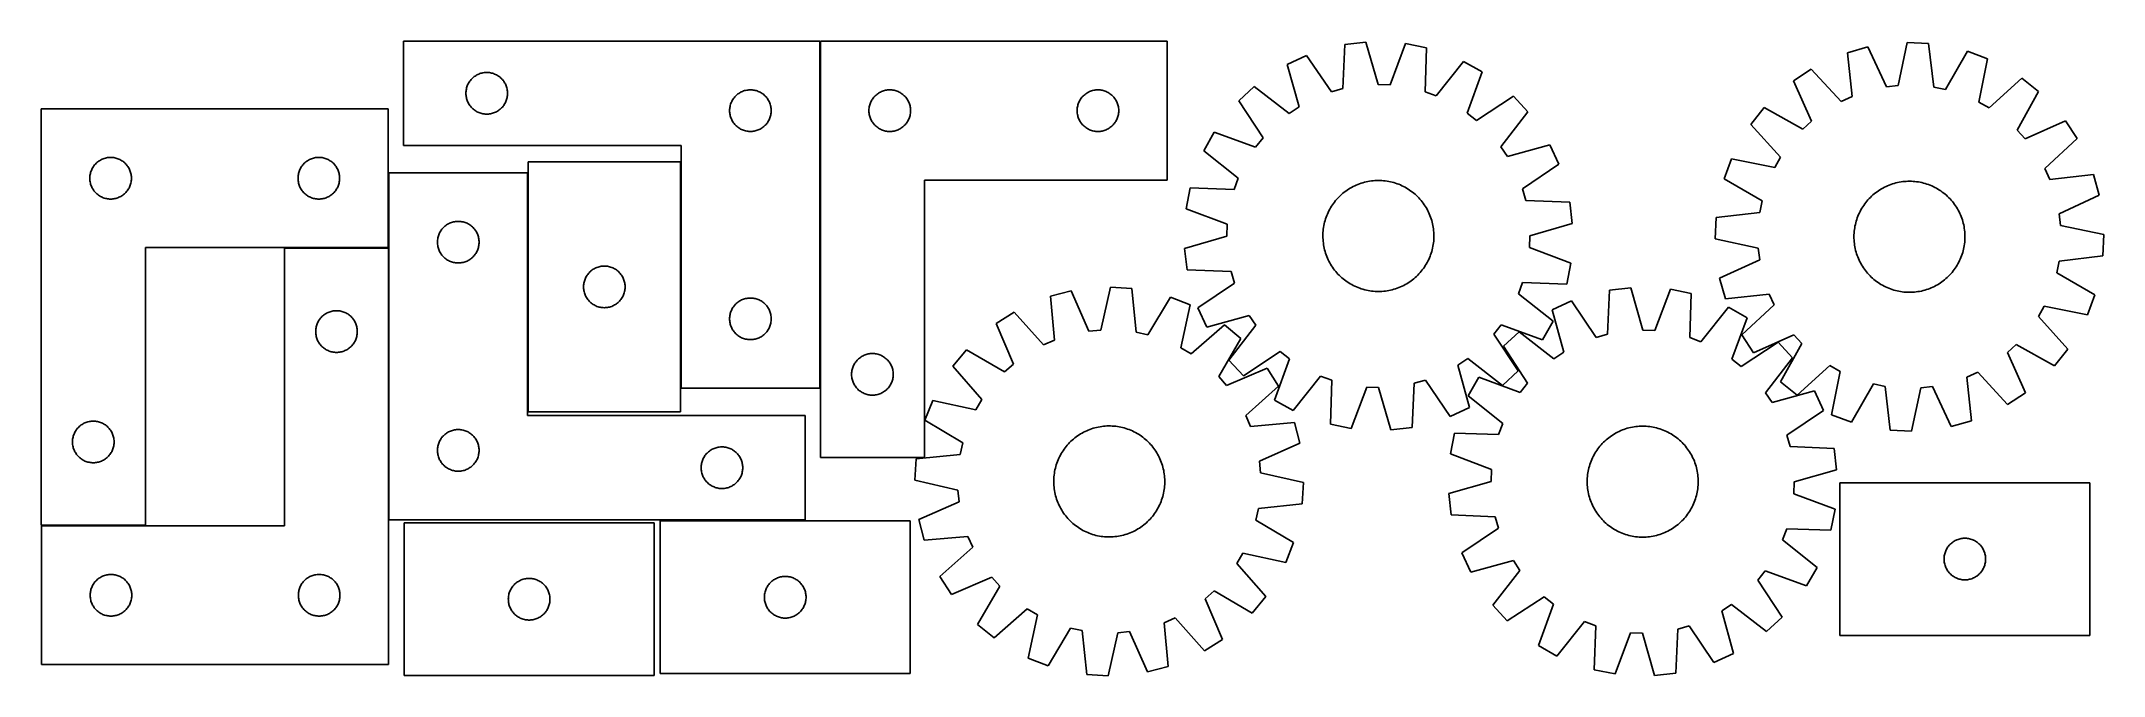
# Model space of a CAD drawing. Header units: millimetres. Extents: x 7 to 1493, y 7 to 464.
import ezdxf

# ---------------------------------------------------------------- set-up
doc = ezdxf.new("R2010")
doc.units = ezdxf.units.MM
doc.layers.add('CUT', color=7, linetype='CONTINUOUS', true_color=0x000000)

msp = doc.modelspace()

# ---------------------------------------------------------------- linework, layer by layer
at = {"layer": 'CUT'}
for p, q in [((567.640924, 463.672431), (267.640924, 463.672431)), ((267.640924, 463.672431), (267.640924, 388.672431)), ((567.640924, 213.672431), (567.640924, 463.672431)), ((568.039051, 463.664362), (568.039051, 163.664362)), ((818.039051, 463.664362), (568.039051, 463.664362)), ((818.039051, 363.664362), (818.039051, 463.664362)), ((945.853054, 461.253682), (944.479268, 429.519041)), ((961.12968, 463.085408), (945.853054, 461.253682)), ((969.966872, 432.575102), (961.12968, 463.085408)), ((989.6482, 462.00845), (978.535109, 432.251535)), ((1004.74317, 459.029787), (989.6482, 462.00845)), ((1351.204801, 462.789116), (1344.699606, 431.698005)), ((1366.57619, 462.117609), (1351.204801, 462.789116)), ((1370.345313, 430.577659), (1366.57619, 462.117609)), ((918.397531, 453.465223), (904.43463, 447.002412)), ((904.43463, 447.002412), (912.934625, 416.396451)), ((936.230403, 427.17904), (918.397531, 453.465223)), ((1003.719636, 427.281919), (1004.74317, 459.029787)), ((1031.533096, 449.192831), (1011.768526, 424.326458)), ((1044.968808, 441.695352), (1031.533096, 449.192831)), ((1322.849325, 459.559123), (1308.022758, 455.447744)), ((1308.022758, 455.447744), (1311.443632, 423.868124)), ((1336.180355, 430.727571), (1322.849325, 459.559123)), ((1394.541972, 456.427191), (1378.747483, 428.868003)), ((1408.953526, 451.038529), (1394.541972, 456.427191)), ((1402.791794, 419.877531), (1408.953526, 451.038529)), ((313.351393, 430.734153), (313.605172, 431.463712)), ((313.605172, 431.463712), (313.896171, 432.17924)), ((313.896171, 432.17924), (314.223618, 432.878838)), ((314.223618, 432.878838), (314.586646, 433.560652)), ((314.586646, 433.560652), (314.984291, 434.222874)), ((314.984291, 434.222874), (315.415499, 434.863747)), ((315.415499, 434.863747), (315.879127, 435.481573)), ((315.879127, 435.481573), (316.373945, 436.074713)), ((316.373945, 436.074713), (316.898641, 436.641593)), ((316.898641, 436.641593), (317.451824, 437.180711)), ((317.451824, 437.180711), (318.032026, 437.690638)), ((318.032026, 437.690638), (318.63771, 438.17002)), ((318.63771, 438.17002), (319.267268, 438.617586)), ((319.267268, 438.617586), (319.919032, 439.03215)), ((319.919032, 439.03215), (320.591273, 439.412613)), ((320.591273, 439.412613), (321.282208, 439.757965)), ((321.282208, 439.757965), (321.990006, 440.06729)), ((321.990006, 440.06729), (322.712788, 440.339769)), ((322.712788, 440.339769), (323.44864, 440.574679)), ((323.44864, 440.574679), (324.195608, 440.771397)), ((324.195608, 440.771397), (324.951713, 440.9294)), ((324.951713, 440.9294), (325.714949, 441.048271)), ((325.714949, 441.048271), (326.483292, 441.127694)), ((326.483292, 441.127694), (327.254705, 441.167458)), ((327.254705, 441.167458), (328.027143, 441.167458)), ((328.027143, 441.167458), (328.798556, 441.127694)), ((328.798556, 441.127694), (329.566899, 441.048271)), ((329.566899, 441.048271), (330.330136, 440.9294)), ((330.330136, 440.9294), (331.08624, 440.771397)), ((331.08624, 440.771397), (331.833209, 440.574679)), ((331.833209, 440.574679), (332.56906, 440.339769)), ((332.56906, 440.339769), (333.291843, 440.06729)), ((333.291843, 440.06729), (333.99964, 439.757965)), ((333.99964, 439.757965), (334.690575, 439.412613)), ((334.690575, 439.412613), (335.362816, 439.03215)), ((335.362816, 439.03215), (336.01458, 438.617586)), ((336.01458, 438.617586), (336.644138, 438.17002)), ((336.644138, 438.17002), (337.249822, 437.690638)), ((337.249822, 437.690638), (337.830024, 437.180711)), ((337.830024, 437.180711), (338.383207, 436.641593)), ((338.383207, 436.641593), (338.907903, 436.074713)), ((338.907903, 436.074713), (339.402721, 435.481573)), ((339.402721, 435.481573), (339.866349, 434.863747)), ((339.866349, 434.863747), (340.297558, 434.222874)), ((340.297558, 434.222874), (340.695203, 433.560652)), ((340.695203, 433.560652), (341.05823, 432.878838)), ((341.05823, 432.878838), (341.385678, 432.17924)), ((341.385678, 432.17924), (341.676676, 431.463712)), ((341.676676, 431.463712), (341.930455, 430.734153)), ((880.729642, 431.110924), (869.447253, 420.649651)), ((905.812589, 411.621939), (880.729642, 431.110924)), ((978.535109, 432.251535), (969.966872, 432.575102)), ((1034.184739, 411.817625), (1044.968808, 441.695352)), ((1282.053221, 443.613514), (1269.222803, 435.121699)), ((1269.222803, 435.121699), (1282.234887, 406.144804)), ((1303.641224, 420.312593), (1282.053221, 443.613514)), ((1344.699606, 431.698005), (1336.180355, 430.727571)), ((1433.792129, 436.984718), (1410.254419, 415.655139)), ((1445.833143, 427.406381), (1433.792129, 436.984718)), ((312.640924, 426.172431), (312.660813, 426.944612)), ((312.660813, 425.40025), (312.640924, 426.172431)), ((312.660813, 426.944612), (312.720426, 427.714746)), ((312.720426, 424.630116), (312.660813, 425.40025)), ((312.720426, 427.714746), (312.819606, 428.48079)), ((312.819606, 423.864072), (312.720426, 424.630116)), ((312.819606, 428.48079), (312.958089, 429.240712)), ((312.958089, 423.10415), (312.819606, 423.864072)), ((312.958089, 429.240712), (313.135508, 429.992498)), ((313.135508, 422.352364), (312.958089, 423.10415)), ((313.135508, 429.992498), (313.351393, 430.734153)), ((313.351393, 421.610708), (313.135508, 422.352364)), ((313.605172, 420.88115), (313.351393, 421.610708)), ((313.896171, 420.165622), (313.605172, 420.88115)), ((314.223618, 419.466024), (313.896171, 420.165622)), ((314.586646, 418.78421), (314.223618, 419.466024)), ((314.984291, 418.121988), (314.586646, 418.78421)), ((315.415499, 417.481114), (314.984291, 418.121988)), ((315.879127, 416.863289), (315.415499, 417.481114)), ((316.373945, 416.270149), (315.879127, 416.863289)), ((316.898641, 415.703269), (316.373945, 416.270149)), ((338.907903, 416.270149), (338.383207, 415.703269)), ((339.402721, 416.863289), (338.907903, 416.270149)), ((339.866349, 417.481114), (339.402721, 416.863289)), ((340.297558, 418.121988), (339.866349, 417.481114)), ((340.695203, 418.78421), (340.297558, 418.121988)), ((341.05823, 419.466024), (340.695203, 418.78421)), ((341.385678, 420.165622), (341.05823, 419.466024)), ((341.676676, 420.88115), (341.385678, 420.165622)), ((341.930455, 421.610708), (341.676676, 420.88115)), ((341.930455, 430.734153), (342.14634, 429.992498)), ((342.14634, 422.352364), (341.930455, 421.610708)), ((342.14634, 429.992498), (342.323759, 429.240712)), ((342.323759, 423.10415), (342.14634, 422.352364)), ((342.323759, 429.240712), (342.462243, 428.48079)), ((342.462243, 423.864072), (342.323759, 423.10415)), ((342.462243, 428.48079), (342.561422, 427.714746)), ((342.561422, 424.630116), (342.462243, 423.864072)), ((342.561422, 427.714746), (342.621036, 426.944612)), ((342.621036, 425.40025), (342.561422, 424.630116)), ((342.621036, 426.944612), (342.640924, 426.172431)), ((342.640924, 426.172431), (342.621036, 425.40025)), ((502.819606, 415.98079), (502.958089, 416.740712)), ((502.958089, 416.740712), (503.135508, 417.492498)), ((503.135508, 417.492498), (503.351393, 418.234153)), ((503.351393, 418.234153), (503.605172, 418.963712)), ((503.605172, 418.963712), (503.896171, 419.67924)), ((503.896171, 419.67924), (504.223618, 420.378838)), ((504.223618, 420.378838), (504.586646, 421.060652)), ((504.586646, 421.060652), (504.984291, 421.722874)), ((504.984291, 421.722874), (505.415499, 422.363747)), ((505.415499, 422.363747), (505.879127, 422.981573)), ((505.879127, 422.981573), (506.373945, 423.574713)), ((506.373945, 423.574713), (506.898641, 424.141593)), ((506.898641, 424.141593), (507.451824, 424.680711)), ((507.451824, 424.680711), (508.032026, 425.190638)), ((508.032026, 425.190638), (508.63771, 425.67002)), ((508.63771, 425.67002), (509.267268, 426.117586)), ((509.267268, 426.117586), (509.919032, 426.53215)), ((509.919032, 426.53215), (510.591273, 426.912613)), ((510.591273, 426.912613), (511.282208, 427.257965)), ((511.282208, 427.257965), (511.990006, 427.56729)), ((511.990006, 427.56729), (512.712788, 427.839769)), ((512.712788, 427.839769), (513.44864, 428.074679)), ((513.44864, 428.074679), (514.195608, 428.271397)), ((514.195608, 428.271397), (514.951713, 428.4294)), ((514.951713, 428.4294), (515.714949, 428.548271)), ((515.714949, 428.548271), (516.483292, 428.627694)), ((516.483292, 428.627694), (517.254705, 428.667458)), ((517.254705, 428.667458), (518.027143, 428.667458)), ((518.027143, 428.667458), (518.798556, 428.627694)), ((518.798556, 428.627694), (519.566899, 428.548271)), ((519.566899, 428.548271), (520.330136, 428.4294)), ((520.330136, 428.4294), (521.08624, 428.271397)), ((521.08624, 428.271397), (521.833209, 428.074679)), ((521.833209, 428.074679), (522.56906, 427.839769)), ((522.56906, 427.839769), (523.291843, 427.56729)), ((523.291843, 427.56729), (523.99964, 427.257965)), ((523.99964, 427.257965), (524.690575, 426.912613)), ((524.690575, 426.912613), (525.362816, 426.53215)), ((525.362816, 426.53215), (526.01458, 426.117586)), ((526.01458, 426.117586), (526.644138, 425.67002)), ((526.644138, 425.67002), (527.249822, 425.190638)), ((527.249822, 425.190638), (527.830024, 424.680711)), ((527.830024, 424.680711), (528.383207, 424.141593)), ((528.383207, 424.141593), (528.907903, 423.574713)), ((528.907903, 423.574713), (529.402721, 422.981573)), ((529.402721, 422.981573), (529.866349, 422.363747)), ((529.866349, 422.363747), (530.297558, 421.722874)), ((530.297558, 421.722874), (530.695203, 421.060652)), ((530.695203, 421.060652), (531.05823, 420.378838)), ((531.05823, 420.378838), (531.385678, 419.67924)), ((531.385678, 419.67924), (531.676676, 418.963712)), ((531.676676, 418.963712), (531.930455, 418.234153)), ((531.930455, 418.234153), (532.14634, 417.492498)), ((532.14634, 417.492498), (532.323759, 416.740712)), ((532.323759, 416.740712), (532.462243, 415.98079)), ((603.163211, 415.590337), (603.282082, 416.353573)), ((603.282082, 416.353573), (603.440086, 417.109678)), ((603.440086, 417.109678), (603.636803, 417.856646)), ((603.636803, 417.856646), (603.871713, 418.592497)), ((603.871713, 418.592497), (604.144192, 419.31528)), ((604.144192, 419.31528), (604.453517, 420.023077)), ((604.453517, 420.023077), (604.798869, 420.714013)), ((604.798869, 420.714013), (605.179332, 421.386254)), ((605.179332, 421.386254), (605.593896, 422.038017)), ((605.593896, 422.038017), (606.041463, 422.667576)), ((606.041463, 422.667576), (606.520845, 423.273259)), ((606.520845, 423.273259), (607.030771, 423.853462)), ((607.030771, 423.853462), (607.569889, 424.406644)), ((607.569889, 424.406644), (608.136769, 424.931341)), ((608.136769, 424.931341), (608.729909, 425.426159)), ((608.729909, 425.426159), (609.347735, 425.889787)), ((609.347735, 425.889787), (609.988608, 426.320995)), ((609.988608, 426.320995), (610.65083, 426.71864)), ((610.65083, 426.71864), (611.332644, 427.081668)), ((611.332644, 427.081668), (612.032243, 427.409115)), ((612.032243, 427.409115), (612.74777, 427.700114)), ((612.74777, 427.700114), (613.477329, 427.953892)), ((613.477329, 427.953892), (614.218984, 428.169777)), ((614.218984, 428.169777), (614.97077, 428.347197)), ((614.97077, 428.347197), (615.730693, 428.48568)), ((615.730693, 428.48568), (616.496736, 428.58486)), ((616.496736, 428.58486), (617.26687, 428.644473)), ((617.26687, 428.644473), (618.039051, 428.664362)), ((618.039051, 428.664362), (618.811233, 428.644473)), ((618.811233, 428.644473), (619.581366, 428.58486)), ((619.581366, 428.58486), (620.34741, 428.48568)), ((620.34741, 428.48568), (621.107332, 428.347197)), ((621.107332, 428.347197), (621.859118, 428.169777)), ((621.859118, 428.169777), (622.600774, 427.953892)), ((622.600774, 427.953892), (623.330333, 427.700114)), ((623.330333, 427.700114), (624.04586, 427.409115)), ((624.04586, 427.409115), (624.745458, 427.081668)), ((624.745458, 427.081668), (625.427272, 426.71864)), ((625.427272, 426.71864), (626.089494, 426.320995)), ((626.089494, 426.320995), (626.730368, 425.889787)), ((626.730368, 425.889787), (627.348193, 425.426159)), ((627.348193, 425.426159), (627.941333, 424.931341)), ((627.941333, 424.931341), (628.508214, 424.406644)), ((628.508214, 424.406644), (629.047332, 423.853462)), ((629.047332, 423.853462), (629.557258, 423.273259)), ((629.557258, 423.273259), (630.03664, 422.667576)), ((630.03664, 422.667576), (630.484206, 422.038017)), ((630.484206, 422.038017), (630.898771, 421.386254)), ((630.898771, 421.386254), (631.279233, 420.714013)), ((631.279233, 420.714013), (631.624585, 420.023077)), ((631.624585, 420.023077), (631.933911, 419.31528)), ((631.933911, 419.31528), (632.20639, 418.592497)), ((632.20639, 418.592497), (632.441299, 417.856646)), ((632.441299, 417.856646), (632.638017, 417.109678)), ((632.638017, 417.109678), (632.79602, 416.353573)), ((632.79602, 416.353573), (632.914891, 415.590337)), ((753.163211, 415.590337), (753.282082, 416.353573)), ((753.282082, 416.353573), (753.440086, 417.109678)), ((753.440086, 417.109678), (753.636803, 417.856646)), ((753.636803, 417.856646), (753.871713, 418.592497)), ((753.871713, 418.592497), (754.144192, 419.31528)), ((754.144192, 419.31528), (754.453517, 420.023077)), ((754.453517, 420.023077), (754.798869, 420.714013)), ((754.798869, 420.714013), (755.179332, 421.386254)), ((755.179332, 421.386254), (755.593896, 422.038017)), ((755.593896, 422.038017), (756.041463, 422.667576)), ((756.041463, 422.667576), (756.520845, 423.273259)), ((756.520845, 423.273259), (757.030771, 423.853462)), ((757.030771, 423.853462), (757.569889, 424.406644)), ((757.569889, 424.406644), (758.136769, 424.931341)), ((758.136769, 424.931341), (758.729909, 425.426159)), ((758.729909, 425.426159), (759.347735, 425.889787)), ((759.347735, 425.889787), (759.988608, 426.320995)), ((759.988608, 426.320995), (760.65083, 426.71864)), ((760.65083, 426.71864), (761.332644, 427.081668)), ((761.332644, 427.081668), (762.032243, 427.409115)), ((762.032243, 427.409115), (762.74777, 427.700114)), ((762.74777, 427.700114), (763.477329, 427.953892)), ((763.477329, 427.953892), (764.218984, 428.169777)), ((764.218984, 428.169777), (764.97077, 428.347197)), ((764.97077, 428.347197), (765.730693, 428.48568)), ((765.730693, 428.48568), (766.496736, 428.58486)), ((766.496736, 428.58486), (767.26687, 428.644473)), ((767.26687, 428.644473), (768.039051, 428.664362)), ((768.039051, 428.664362), (768.811233, 428.644473)), ((768.811233, 428.644473), (769.581366, 428.58486)), ((769.581366, 428.58486), (770.34741, 428.48568)), ((770.34741, 428.48568), (771.107332, 428.347197)), ((771.107332, 428.347197), (771.859118, 428.169777)), ((771.859118, 428.169777), (772.600774, 427.953892)), ((772.600774, 427.953892), (773.330333, 427.700114)), ((773.330333, 427.700114), (774.04586, 427.409115)), ((774.04586, 427.409115), (774.745458, 427.081668)), ((774.745458, 427.081668), (775.427272, 426.71864)), ((775.427272, 426.71864), (776.089494, 426.320995)), ((776.089494, 426.320995), (776.730368, 425.889787)), ((776.730368, 425.889787), (777.348193, 425.426159)), ((777.348193, 425.426159), (777.941333, 424.931341)), ((777.941333, 424.931341), (778.508214, 424.406644)), ((778.508214, 424.406644), (779.047332, 423.853462)), ((779.047332, 423.853462), (779.557258, 423.273259)), ((779.557258, 423.273259), (780.03664, 422.667576)), ((780.03664, 422.667576), (780.484206, 422.038017)), ((780.484206, 422.038017), (780.898771, 421.386254)), ((780.898771, 421.386254), (781.279233, 420.714013)), ((781.279233, 420.714013), (781.624585, 420.023077)), ((781.624585, 420.023077), (781.933911, 419.31528)), ((781.933911, 419.31528), (782.20639, 418.592497)), ((782.20639, 418.592497), (782.441299, 417.856646)), ((782.441299, 417.856646), (782.638017, 417.109678)), ((782.638017, 417.109678), (782.79602, 416.353573)), ((782.79602, 416.353573), (782.914891, 415.590337)), ((869.447253, 420.649651), (886.988991, 394.168295)), ((912.934625, 416.396451), (905.812589, 411.621939)), ((944.479268, 429.519041), (936.230403, 427.17904)), ((1011.768526, 424.326458), (1003.719636, 427.281919)), ((1067.407755, 424.061309), (1040.9264, 406.519571)), ((1077.869028, 412.77892), (1067.407755, 424.061309)), ((1311.443632, 423.868124), (1303.641224, 420.312593)), ((1378.747483, 428.868003), (1370.345313, 430.577659)), ((1410.254419, 415.655139), (1402.791794, 419.877531)), ((1430.34371, 399.67459), (1445.833143, 427.406381)), ((6.650929, 414.974664), (6.650929, 114.974664)), ((256.650929, 414.974664), (6.650929, 414.974664)), ((256.650929, 314.974664), (256.650929, 414.974664)), ((317.451824, 415.16415), (316.898641, 415.703269)), ((318.032026, 414.654224), (317.451824, 415.16415)), ((318.63771, 414.174842), (318.032026, 414.654224)), ((319.267268, 413.727276), (318.63771, 414.174842)), ((319.919032, 413.312712), (319.267268, 413.727276)), ((320.591273, 412.932249), (319.919032, 413.312712)), ((321.282208, 412.586897), (320.591273, 412.932249)), ((321.990006, 412.277571), (321.282208, 412.586897)), ((322.712788, 412.005093), (321.990006, 412.277571)), ((323.44864, 411.770183), (322.712788, 412.005093)), ((324.195608, 411.573465), (323.44864, 411.770183)), ((324.951713, 411.415462), (324.195608, 411.573465)), ((325.714949, 411.296591), (324.951713, 411.415462)), ((326.483292, 411.217168), (325.714949, 411.296591)), ((327.254705, 411.177404), (326.483292, 411.217168)), ((328.027143, 411.177404), (327.254705, 411.177404)), ((328.798556, 411.217168), (328.027143, 411.177404)), ((329.566899, 411.296591), (328.798556, 411.217168)), ((330.330136, 411.415462), (329.566899, 411.296591)), ((331.08624, 411.573465), (330.330136, 411.415462)), ((331.833209, 411.770183), (331.08624, 411.573465)), ((332.56906, 412.005093), (331.833209, 411.770183)), ((333.291843, 412.277571), (332.56906, 412.005093)), ((333.99964, 412.586897), (333.291843, 412.277571)), ((334.690575, 412.932249), (333.99964, 412.586897)), ((335.362816, 413.312712), (334.690575, 412.932249)), ((336.01458, 413.727276), (335.362816, 413.312712)), ((336.644138, 414.174842), (336.01458, 413.727276)), ((337.249822, 414.654224), (336.644138, 414.174842)), ((337.830024, 415.16415), (337.249822, 414.654224)), ((338.383207, 415.703269), (337.830024, 415.16415)), ((502.640924, 413.672431), (502.660813, 414.444612)), ((502.660813, 412.90025), (502.640924, 413.672431)), ((502.660813, 414.444612), (502.720426, 415.214746)), ((502.720426, 412.130116), (502.660813, 412.90025)), ((502.720426, 415.214746), (502.819606, 415.98079)), ((502.819606, 411.364072), (502.720426, 412.130116)), ((502.958089, 410.60415), (502.819606, 411.364072)), ((503.135508, 409.852364), (502.958089, 410.60415)), ((503.351393, 409.110708), (503.135508, 409.852364)), ((503.605172, 408.38115), (503.351393, 409.110708)), ((503.896171, 407.665622), (503.605172, 408.38115)), ((504.223618, 406.966024), (503.896171, 407.665622)), ((504.586646, 406.28421), (504.223618, 406.966024)), ((504.984291, 405.621988), (504.586646, 406.28421)), ((505.415499, 404.981114), (504.984291, 405.621988)), ((505.879127, 404.363289), (505.415499, 404.981114)), ((506.373945, 403.770149), (505.879127, 404.363289)), ((506.898641, 403.203269), (506.373945, 403.770149)), ((507.451824, 402.66415), (506.898641, 403.203269)), ((508.032026, 402.154224), (507.451824, 402.66415)), ((508.63771, 401.674842), (508.032026, 402.154224)), ((509.267268, 401.227276), (508.63771, 401.674842)), ((526.644138, 401.674842), (526.01458, 401.227276)), ((527.249822, 402.154224), (526.644138, 401.674842)), ((527.830024, 402.66415), (527.249822, 402.154224)), ((528.383207, 403.203269), (527.830024, 402.66415)), ((528.907903, 403.770149), (528.383207, 403.203269)), ((529.402721, 404.363289), (528.907903, 403.770149)), ((529.866349, 404.981114), (529.402721, 404.363289)), ((530.297558, 405.621988), (529.866349, 404.981114)), ((530.695203, 406.28421), (530.297558, 405.621988)), ((531.05823, 406.966024), (530.695203, 406.28421)), ((531.385678, 407.665622), (531.05823, 406.966024)), ((531.676676, 408.38115), (531.385678, 407.665622)), ((531.930455, 409.110708), (531.676676, 408.38115)), ((532.14634, 409.852364), (531.930455, 409.110708)), ((532.323759, 410.60415), (532.14634, 409.852364)), ((532.462243, 411.364072), (532.323759, 410.60415)), ((532.462243, 415.98079), (532.561422, 415.214746)), ((532.561422, 412.130116), (532.462243, 411.364072)), ((532.561422, 415.214746), (532.621036, 414.444612)), ((532.621036, 412.90025), (532.561422, 412.130116)), ((532.621036, 414.444612), (532.640924, 413.672431)), ((532.640924, 413.672431), (532.621036, 412.90025)), ((603.044024, 414.05058), (603.083788, 414.821994)), ((603.044024, 413.278143), (603.044024, 414.05058)), ((603.083788, 412.50673), (603.044024, 413.278143)), ((603.083788, 414.821994), (603.163211, 415.590337)), ((603.163211, 411.738386), (603.083788, 412.50673)), ((603.282082, 410.97515), (603.163211, 411.738386)), ((603.440086, 410.219045), (603.282082, 410.97515)), ((603.636803, 409.472077), (603.440086, 410.219045)), ((603.871713, 408.736226), (603.636803, 409.472077)), ((604.144192, 408.013443), (603.871713, 408.736226)), ((604.453517, 407.305646), (604.144192, 408.013443)), ((604.798869, 406.61471), (604.453517, 407.305646)), ((605.179332, 405.94247), (604.798869, 406.61471)), ((605.593896, 405.290706), (605.179332, 405.94247)), ((606.041463, 404.661147), (605.593896, 405.290706)), ((606.520845, 404.055464), (606.041463, 404.661147)), ((607.030771, 403.475262), (606.520845, 404.055464)), ((607.569889, 402.922079), (607.030771, 403.475262)), ((608.136769, 402.397383), (607.569889, 402.922079)), ((608.729909, 401.902565), (608.136769, 402.397383)), ((609.347735, 401.438937), (608.729909, 401.902565)), ((609.988608, 401.007728), (609.347735, 401.438937)), ((626.730368, 401.438937), (626.089494, 401.007728)), ((627.348193, 401.902565), (626.730368, 401.438937)), ((627.941333, 402.397383), (627.348193, 401.902565)), ((628.508214, 402.922079), (627.941333, 402.397383)), ((629.047332, 403.475262), (628.508214, 402.922079)), ((629.557258, 404.055464), (629.047332, 403.475262)), ((630.03664, 404.661147), (629.557258, 404.055464)), ((630.484206, 405.290706), (630.03664, 404.661147)), ((630.898771, 405.94247), (630.484206, 405.290706)), ((631.279233, 406.61471), (630.898771, 405.94247)), ((631.624585, 407.305646), (631.279233, 406.61471)), ((631.933911, 408.013443), (631.624585, 407.305646)), ((632.20639, 408.736226), (631.933911, 408.013443)), ((632.441299, 409.472077), (632.20639, 408.736226)), ((632.638017, 410.219045), (632.441299, 409.472077)), ((632.79602, 410.97515), (632.638017, 410.219045)), ((632.914891, 411.738386), (632.79602, 410.97515)), ((632.914891, 415.590337), (632.994314, 414.821994)), ((632.994314, 412.50673), (632.914891, 411.738386)), ((632.994314, 414.821994), (633.034078, 414.05058)), ((633.034078, 413.278143), (632.994314, 412.50673)), ((633.034078, 414.05058), (633.034078, 413.278143)), ((753.044024, 414.05058), (753.083788, 414.821994)), ((753.044024, 413.278143), (753.044024, 414.05058)), ((753.083788, 412.50673), (753.044024, 413.278143)), ((753.083788, 414.821994), (753.163211, 415.590337)), ((753.163211, 411.738386), (753.083788, 412.50673)), ((753.282082, 410.97515), (753.163211, 411.738386)), ((753.440086, 410.219045), (753.282082, 410.97515)), ((753.636803, 409.472077), (753.440086, 410.219045)), ((753.871713, 408.736226), (753.636803, 409.472077)), ((754.144192, 408.013443), (753.871713, 408.736226)), ((754.453517, 407.305646), (754.144192, 408.013443)), ((754.798869, 406.61471), (754.453517, 407.305646)), ((755.179332, 405.94247), (754.798869, 406.61471)), ((755.593896, 405.290706), (755.179332, 405.94247)), ((756.041463, 404.661147), (755.593896, 405.290706)), ((756.520845, 404.055464), (756.041463, 404.661147)), ((757.030771, 403.475262), (756.520845, 404.055464)), ((757.569889, 402.922079), (757.030771, 403.475262)), ((758.136769, 402.397383), (757.569889, 402.922079)), ((758.729909, 401.902565), (758.136769, 402.397383)), ((759.347735, 401.438937), (758.729909, 401.902565)), ((759.988608, 401.007728), (759.347735, 401.438937)), ((776.730368, 401.438937), (776.089494, 401.007728)), ((777.348193, 401.902565), (776.730368, 401.438937)), ((777.941333, 402.397383), (777.348193, 401.902565)), ((778.508214, 402.922079), (777.941333, 402.397383)), ((779.047332, 403.475262), (778.508214, 402.922079)), ((779.557258, 404.055464), (779.047332, 403.475262)), ((780.03664, 404.661147), (779.557258, 404.055464)), ((780.484206, 405.290706), (780.03664, 404.661147)), ((780.898771, 405.94247), (780.484206, 405.290706)), ((781.279233, 406.61471), (780.898771, 405.94247)), ((781.624585, 407.305646), (781.279233, 406.61471)), ((781.933911, 408.013443), (781.624585, 407.305646)), ((782.20639, 408.736226), (781.933911, 408.013443)), ((782.441299, 409.472077), (782.20639, 408.736226)), ((782.638017, 410.219045), (782.441299, 409.472077)), ((782.79602, 410.97515), (782.638017, 410.219045)), ((782.914891, 411.738386), (782.79602, 410.97515)), ((782.914891, 415.590337), (782.994314, 414.821994)), ((782.994314, 412.50673), (782.914891, 411.738386)), ((782.994314, 414.821994), (783.034078, 414.05058)), ((783.034078, 413.278143), (782.994314, 412.50673)), ((783.034078, 414.05058), (783.034078, 413.278143)), ((1040.9264, 406.519571), (1034.184739, 411.817625)), ((1058.380043, 387.695973), (1077.869028, 412.77892)), ((1248.181285, 415.84165), (1238.602947, 403.800636)), ((1238.602947, 403.800636), (1259.932527, 380.262926)), ((1275.913075, 400.352217), (1248.181285, 415.84165)), ((1282.234887, 406.144804), (1275.913075, 400.352217)), ((1465.113192, 406.364862), (1436.136297, 393.352779)), ((1473.605007, 393.534444), (1465.113192, 406.364862)), ((267.640924, 388.672431), (467.640924, 388.672431)), ((467.640924, 388.672431), (467.640924, 213.672431)), ((509.919032, 400.812712), (509.267268, 401.227276)), ((510.591273, 400.432249), (509.919032, 400.812712)), ((511.282208, 400.086897), (510.591273, 400.432249)), ((511.990006, 399.777571), (511.282208, 400.086897)), ((512.712788, 399.505093), (511.990006, 399.777571)), ((513.44864, 399.270183), (512.712788, 399.505093)), ((514.195608, 399.073465), (513.44864, 399.270183)), ((514.951713, 398.915462), (514.195608, 399.073465)), ((515.714949, 398.796591), (514.951713, 398.915462)), ((516.483292, 398.717168), (515.714949, 398.796591)), ((517.254705, 398.677404), (516.483292, 398.717168)), ((518.027143, 398.677404), (517.254705, 398.677404)), ((518.798556, 398.717168), (518.027143, 398.677404)), ((519.566899, 398.796591), (518.798556, 398.717168)), ((520.330136, 398.915462), (519.566899, 398.796591)), ((521.08624, 399.073465), (520.330136, 398.915462)), ((521.833209, 399.270183), (521.08624, 399.073465)), ((522.56906, 399.505093), (521.833209, 399.270183)), ((523.291843, 399.777571), (522.56906, 399.505093)), ((523.99964, 400.086897), (523.291843, 399.777571)), ((524.690575, 400.432249), (523.99964, 400.086897)), ((525.362816, 400.812712), (524.690575, 400.432249)), ((526.01458, 401.227276), (525.362816, 400.812712)), ((610.65083, 400.610083), (609.988608, 401.007728)), ((611.332644, 400.247055), (610.65083, 400.610083)), ((612.032243, 399.919608), (611.332644, 400.247055)), ((612.74777, 399.628609), (612.032243, 399.919608)), ((613.477329, 399.374831), (612.74777, 399.628609)), ((614.218984, 399.158946), (613.477329, 399.374831)), ((614.97077, 398.981526), (614.218984, 399.158946)), ((615.730693, 398.843043), (614.97077, 398.981526)), ((616.496736, 398.743863), (615.730693, 398.843043)), ((617.26687, 398.68425), (616.496736, 398.743863)), ((618.039051, 398.664362), (617.26687, 398.68425)), ((618.811233, 398.68425), (618.039051, 398.664362)), ((619.581366, 398.743863), (618.811233, 398.68425)), ((620.34741, 398.843043), (619.581366, 398.743863)), ((621.107332, 398.981526), (620.34741, 398.843043)), ((621.859118, 399.158946), (621.107332, 398.981526)), ((622.600774, 399.374831), (621.859118, 399.158946)), ((623.330333, 399.628609), (622.600774, 399.374831)), ((624.04586, 399.919608), (623.330333, 399.628609)), ((624.745458, 400.247055), (624.04586, 399.919608)), ((625.427272, 400.610083), (624.745458, 400.247055)), ((626.089494, 401.007728), (625.427272, 400.610083)), ((760.65083, 400.610083), (759.988608, 401.007728)), ((761.332644, 400.247055), (760.65083, 400.610083)), ((762.032243, 399.919608), (761.332644, 400.247055)), ((762.74777, 399.628609), (762.032243, 399.919608)), ((763.477329, 399.374831), (762.74777, 399.628609)), ((764.218984, 399.158946), (763.477329, 399.374831)), ((764.97077, 398.981526), (764.218984, 399.158946)), ((765.730693, 398.843043), (764.97077, 398.981526)), ((766.496736, 398.743863), (765.730693, 398.843043)), ((767.26687, 398.68425), (766.496736, 398.743863)), ((768.039051, 398.664362), (767.26687, 398.68425)), ((768.811233, 398.68425), (768.039051, 398.664362)), ((769.581366, 398.743863), (768.811233, 398.68425)), ((770.34741, 398.843043), (769.581366, 398.743863)), ((771.107332, 398.981526), (770.34741, 398.843043)), ((771.859118, 399.158946), (771.107332, 398.981526)), ((772.600774, 399.374831), (771.859118, 399.158946)), ((773.330333, 399.628609), (772.600774, 399.374831)), ((774.04586, 399.919608), (773.330333, 399.628609)), ((774.745458, 400.247055), (774.04586, 399.919608)), ((775.427272, 400.610083), (774.745458, 400.247055)), ((776.089494, 401.007728), (775.427272, 400.610083)), ((851.813209, 398.210704), (844.315731, 384.774992)), ((881.690937, 387.426634), (851.813209, 398.210704)), ((886.988991, 394.168295), (881.690937, 387.426634)), ((1063.154555, 380.573937), (1058.380043, 387.695973)), ((1093.760516, 389.073932), (1063.154555, 380.573937)), ((1100.223328, 375.111031), (1093.760516, 389.073932)), ((1436.136297, 393.352779), (1430.34371, 399.67459)), ((1450.304087, 371.946442), (1473.605007, 393.534444)), ((43.065395, 371.33338), (43.410747, 372.024315)), ((43.410747, 372.024315), (43.791209, 372.696556)), ((43.791209, 372.696556), (44.205773, 373.34832)), ((44.205773, 373.34832), (44.65334, 373.977879)), ((44.65334, 373.977879), (45.132722, 374.583562)), ((45.132722, 374.583562), (45.642648, 375.163764)), ((45.642648, 375.163764), (46.181766, 375.716947)), ((46.181766, 375.716947), (46.748647, 376.241643)), ((46.748647, 376.241643), (47.341786, 376.736461)), ((47.341786, 376.736461), (47.959612, 377.200089)), ((47.959612, 377.200089), (48.600486, 377.631298)), ((48.600486, 377.631298), (49.262708, 378.028943)), ((49.262708, 378.028943), (49.944522, 378.391971)), ((49.944522, 378.391971), (50.64412, 378.719418)), ((50.64412, 378.719418), (51.359647, 379.010417)), ((51.359647, 379.010417), (52.089206, 379.264195)), ((52.089206, 379.264195), (52.830862, 379.48008)), ((52.830862, 379.48008), (53.582648, 379.6575)), ((53.582648, 379.6575), (54.34257, 379.795983)), ((54.34257, 379.795983), (55.108614, 379.895162)), ((55.108614, 379.895162), (55.878747, 379.954776)), ((55.878747, 379.954776), (56.650929, 379.974664)), ((56.650929, 379.974664), (57.42311, 379.954776)), ((57.42311, 379.954776), (58.193244, 379.895162)), ((58.193244, 379.895162), (58.959287, 379.795983)), ((58.959287, 379.795983), (59.71921, 379.6575)), ((59.71921, 379.6575), (60.470995, 379.48008)), ((60.470995, 379.48008), (61.212651, 379.264195)), ((61.212651, 379.264195), (61.94221, 379.010417)), ((61.94221, 379.010417), (62.657737, 378.719418)), ((62.657737, 378.719418), (63.357336, 378.391971)), ((63.357336, 378.391971), (64.03915, 378.028943)), ((64.03915, 378.028943), (64.701372, 377.631298)), ((64.701372, 377.631298), (65.342245, 377.200089)), ((65.342245, 377.200089), (65.960071, 376.736461)), ((65.960071, 376.736461), (66.55321, 376.241643)), ((66.55321, 376.241643), (67.120091, 375.716947)), ((67.120091, 375.716947), (67.659209, 375.163764)), ((67.659209, 375.163764), (68.169135, 374.583562)), ((68.169135, 374.583562), (68.648517, 373.977879)), ((68.648517, 373.977879), (69.096084, 373.34832)), ((69.096084, 373.34832), (69.510648, 372.696556)), ((69.510648, 372.696556), (69.891111, 372.024315)), ((69.891111, 372.024315), (70.236463, 371.33338)), ((193.065395, 371.33338), (193.410747, 372.024315)), ((193.410747, 372.024315), (193.791209, 372.696556)), ((193.791209, 372.696556), (194.205773, 373.34832)), ((194.205773, 373.34832), (194.65334, 373.977879)), ((194.65334, 373.977879), (195.132722, 374.583562)), ((195.132722, 374.583562), (195.642648, 375.163764)), ((195.642648, 375.163764), (196.181766, 375.716947)), ((196.181766, 375.716947), (196.748647, 376.241643)), ((196.748647, 376.241643), (197.341786, 376.736461)), ((197.341786, 376.736461), (197.959612, 377.200089)), ((197.959612, 377.200089), (198.600486, 377.631298)), ((198.600486, 377.631298), (199.262708, 378.028943)), ((199.262708, 378.028943), (199.944522, 378.391971)), ((199.944522, 378.391971), (200.64412, 378.719418)), ((200.64412, 378.719418), (201.359647, 379.010417)), ((201.359647, 379.010417), (202.089206, 379.264195)), ((202.089206, 379.264195), (202.830862, 379.48008)), ((202.830862, 379.48008), (203.582648, 379.6575)), ((203.582648, 379.6575), (204.34257, 379.795983)), ((204.34257, 379.795983), (205.108614, 379.895162)), ((205.108614, 379.895162), (205.878747, 379.954776)), ((205.878747, 379.954776), (206.650929, 379.974664)), ((206.650929, 379.974664), (207.42311, 379.954776)), ((207.42311, 379.954776), (208.193244, 379.895162)), ((208.193244, 379.895162), (208.959287, 379.795983)), ((208.959287, 379.795983), (209.71921, 379.6575)), ((209.71921, 379.6575), (210.470995, 379.48008)), ((210.470995, 379.48008), (211.212651, 379.264195)), ((211.212651, 379.264195), (211.94221, 379.010417)), ((211.94221, 379.010417), (212.657737, 378.719418)), ((212.657737, 378.719418), (213.357336, 378.391971)), ((213.357336, 378.391971), (214.03915, 378.028943)), ((214.03915, 378.028943), (214.701372, 377.631298)), ((214.701372, 377.631298), (215.342245, 377.200089)), ((215.342245, 377.200089), (215.960071, 376.736461)), ((215.960071, 376.736461), (216.55321, 376.241643)), ((216.55321, 376.241643), (217.120091, 375.716947)), ((217.120091, 375.716947), (217.659209, 375.163764)), ((217.659209, 375.163764), (218.169135, 374.583562)), ((218.169135, 374.583562), (218.648517, 373.977879)), ((218.648517, 373.977879), (219.096084, 373.34832)), ((219.096084, 373.34832), (219.510648, 372.696556)), ((219.510648, 372.696556), (219.891111, 372.024315)), ((219.891111, 372.024315), (220.236463, 371.33338)), ((357.380788, 376.702695), (357.380788, 196.702695)), ((467.380788, 376.702695), (357.380788, 376.702695)), ((467.380788, 196.702695), (467.380788, 376.702695)), ((844.315731, 384.774992), (869.182104, 365.010421)), ((1073.937145, 357.278159), (1100.223328, 375.111031)), ((1224.549137, 378.962033), (1219.160474, 364.550479)), ((1255.710135, 372.800301), (1224.549137, 378.962033)), ((1259.932527, 380.262926), (1255.710135, 372.800301)), ((1453.859617, 364.144034), (1450.304087, 371.946442)), ((41.655902, 365.360883), (41.695666, 366.132296)), ((41.655902, 364.588446), (41.655902, 365.360883)), ((41.695666, 363.817032), (41.655902, 364.588446)), ((41.695666, 366.132296), (41.775089, 366.90064)), ((41.775089, 363.048689), (41.695666, 363.817032)), ((41.775089, 366.90064), (41.893959, 367.663876)), ((41.893959, 362.285453), (41.775089, 363.048689)), ((41.893959, 367.663876), (42.051963, 368.41998)), ((42.051963, 361.529348), (41.893959, 362.285453)), ((42.051963, 368.41998), (42.248681, 369.166949)), ((42.248681, 360.78238), (42.051963, 361.529348)), ((42.248681, 369.166949), (42.48359, 369.9028)), ((42.48359, 360.046529), (42.248681, 360.78238)), ((42.48359, 369.9028), (42.756069, 370.625583)), ((42.756069, 359.323746), (42.48359, 360.046529)), ((42.756069, 370.625583), (43.065395, 371.33338)), ((43.065395, 358.615948), (42.756069, 359.323746)), ((43.410747, 357.925013), (43.065395, 358.615948)), ((43.791209, 357.252772), (43.410747, 357.925013)), ((44.205773, 356.601009), (43.791209, 357.252772)), ((69.510648, 357.252772), (69.096084, 356.601009)), ((69.891111, 357.925013), (69.510648, 357.252772)), ((70.236463, 358.615948), (69.891111, 357.925013)), ((70.236463, 371.33338), (70.545788, 370.625583)), ((70.545788, 359.323746), (70.236463, 358.615948)), ((70.545788, 370.625583), (70.818267, 369.9028)), ((70.818267, 360.046529), (70.545788, 359.323746)), ((70.818267, 369.9028), (71.053177, 369.166949)), ((71.053177, 360.78238), (70.818267, 360.046529)), ((71.053177, 369.166949), (71.249894, 368.41998)), ((71.249894, 361.529348), (71.053177, 360.78238)), ((71.249894, 368.41998), (71.407898, 367.663876)), ((71.407898, 362.285453), (71.249894, 361.529348)), ((71.407898, 367.663876), (71.526769, 366.90064)), ((71.526769, 363.048689), (71.407898, 362.285453)), ((71.526769, 366.90064), (71.606192, 366.132296)), ((71.606192, 363.817032), (71.526769, 363.048689)), ((71.606192, 366.132296), (71.645956, 365.360883)), ((71.645956, 364.588446), (71.606192, 363.817032)), ((71.645956, 365.360883), (71.645956, 364.588446)), ((191.655902, 365.360883), (191.695666, 366.132296)), ((191.655902, 364.588446), (191.655902, 365.360883)), ((191.695666, 363.817032), (191.655902, 364.588446)), ((191.695666, 366.132296), (191.775089, 366.90064)), ((191.775089, 363.048689), (191.695666, 363.817032)), ((191.775089, 366.90064), (191.893959, 367.663876)), ((191.893959, 362.285453), (191.775089, 363.048689)), ((191.893959, 367.663876), (192.051963, 368.41998)), ((192.051963, 361.529348), (191.893959, 362.285453)), ((192.051963, 368.41998), (192.248681, 369.166949)), ((192.248681, 360.78238), (192.051963, 361.529348)), ((192.248681, 369.166949), (192.48359, 369.9028)), ((192.48359, 360.046529), (192.248681, 360.78238)), ((192.48359, 369.9028), (192.756069, 370.625583)), ((192.756069, 359.323746), (192.48359, 360.046529)), ((192.756069, 370.625583), (193.065395, 371.33338)), ((193.065395, 358.615948), (192.756069, 359.323746)), ((193.410747, 357.925013), (193.065395, 358.615948)), ((193.791209, 357.252772), (193.410747, 357.925013)), ((194.205773, 356.601009), (193.791209, 357.252772)), ((219.510648, 357.252772), (219.096084, 356.601009)), ((219.891111, 357.925013), (219.510648, 357.252772)), ((220.236463, 358.615948), (219.891111, 357.925013)), ((220.236463, 371.33338), (220.545788, 370.625583)), ((220.545788, 359.323746), (220.236463, 358.615948)), ((220.545788, 370.625583), (220.818267, 369.9028)), ((220.818267, 360.046529), (220.545788, 359.323746)), ((220.818267, 369.9028), (221.053177, 369.166949)), ((221.053177, 360.78238), (220.818267, 360.046529)), ((221.053177, 369.166949), (221.249894, 368.41998)), ((221.249894, 361.529348), (221.053177, 360.78238)), ((221.249894, 368.41998), (221.407898, 367.663876)), ((221.407898, 362.285453), (221.249894, 361.529348)), ((221.407898, 367.663876), (221.526769, 366.90064)), ((221.526769, 363.048689), (221.407898, 362.285453)), ((221.526769, 366.90064), (221.606192, 366.132296)), ((221.606192, 363.817032), (221.526769, 363.048689)), ((221.606192, 366.132296), (221.645956, 365.360883)), ((221.645956, 364.588446), (221.606192, 363.817032)), ((221.645956, 365.360883), (221.645956, 364.588446)), ((357.125793, 368.90973), (257.125793, 368.90973)), ((257.125793, 368.90973), (257.125793, 118.90973)), ((357.125793, 193.90973), (357.125793, 368.90973)), ((643.039051, 163.664362), (643.039051, 363.664362)), ((643.039051, 363.664362), (818.039051, 363.664362)), ((834.478775, 357.985066), (831.500112, 342.890096)), ((866.226643, 356.961532), (834.478775, 357.985066)), ((869.182104, 365.010421), (866.226643, 356.961532)), ((947.599593, 356.42414), (948.648804, 357.115635)), ((948.648804, 357.115635), (949.719217, 357.773831)), ((949.719217, 357.773831), (950.809776, 358.39808)), ((950.809776, 358.39808), (951.919405, 358.987766)), ((951.919405, 358.987766), (953.04701, 359.542307)), ((953.04701, 359.542307), (954.191476, 360.061155)), ((954.191476, 360.061155), (955.351675, 360.543799)), ((955.351675, 360.543799), (956.526462, 360.989761)), ((956.526462, 360.989761), (957.714677, 361.398603)), ((957.714677, 361.398603), (958.915148, 361.76992)), ((958.915148, 361.76992), (960.12669, 362.103346)), ((960.12669, 362.103346), (961.348107, 362.398553)), ((961.348107, 362.398553), (962.578195, 362.655247)), ((962.578195, 362.655247), (963.815738, 362.873178)), ((963.815738, 362.873178), (965.059516, 363.052128)), ((965.059516, 363.052128), (966.308301, 363.191923)), ((966.308301, 363.191923), (967.560861, 363.292423)), ((967.560861, 363.292423), (968.81596, 363.353529)), ((968.81596, 363.353529), (970.072359, 363.375182)), ((970.072359, 363.375182), (971.328818, 363.35736)), ((971.328818, 363.35736), (972.584097, 363.30008)), ((972.584097, 363.30008), (973.836957, 363.203399)), ((973.836957, 363.203399), (975.086163, 363.067413)), ((975.086163, 363.067413), (976.330481, 362.892255)), ((976.330481, 362.892255), (977.568682, 362.678099)), ((977.568682, 362.678099), (978.799547, 362.425155)), ((978.799547, 362.425155), (980.021858, 362.133674)), ((980.021858, 362.133674), (981.234411, 361.803943)), ((981.234411, 361.803943), (982.436008, 361.436287)), ((982.436008, 361.436287), (983.625464, 361.03107)), ((983.625464, 361.03107), (984.801605, 360.588691)), ((984.801605, 360.588691), (985.963271, 360.109587)), ((985.963271, 360.109587), (987.109314, 359.59423)), ((987.109314, 359.59423), (988.238603, 359.04313)), ((988.238603, 359.04313), (989.350025, 358.45683)), ((989.350025, 358.45683), (990.442483, 357.835908)), ((990.442483, 357.835908), (991.514897, 357.180978)), ((991.514897, 357.180978), (992.566211, 356.492686)), ((1076.277146, 349.029294), (1073.937145, 357.278159)), ((1219.160474, 364.550479), (1246.719663, 348.75599)), ((1331.504906, 356.664923), (1332.579191, 357.31678)), ((1332.579191, 357.31678), (1333.673422, 357.934571)), ((1333.673422, 357.934571), (1334.786519, 358.517686)), ((1334.786519, 358.517686), (1335.917382, 359.06555)), ((1335.917382, 359.06555), (1337.064896, 359.577623)), ((1337.064896, 359.577623), (1338.227928, 360.053399)), ((1338.227928, 360.053399), (1339.405331, 360.492408)), ((1339.405331, 360.492408), (1340.595943, 360.894218)), ((1340.595943, 360.894218), (1341.798588, 361.258431)), ((1341.798588, 361.258431), (1343.01208, 361.584688)), ((1343.01208, 361.584688), (1344.235221, 361.872668)), ((1344.235221, 361.872668), (1345.466804, 362.122086)), ((1345.466804, 362.122086), (1346.705614, 362.332696)), ((1346.705614, 362.332696), (1347.950429, 362.50429)), ((1347.950429, 362.50429), (1349.200018, 362.636699)), ((1349.200018, 362.636699), (1350.453151, 362.729792)), ((1350.453151, 362.729792), (1351.708589, 362.783477)), ((1351.708589, 362.783477), (1352.965094, 362.797701)), ((1352.965094, 362.797701), (1354.221425, 362.772451)), ((1354.221425, 362.772451), (1355.476344, 362.70775)), ((1355.476344, 362.70775), (1356.728611, 362.603664)), ((1356.728611, 362.603664), (1357.976991, 362.460295)), ((1357.976991, 362.460295), (1359.220251, 362.277783)), ((1359.220251, 362.277783), (1360.457165, 362.05631)), ((1360.457165, 362.05631), (1361.686512, 361.796094)), ((1361.686512, 361.796094), (1362.907079, 361.497391)), ((1362.907079, 361.497391), (1364.117662, 361.160497)), ((1364.117662, 361.160497), (1365.317064, 360.785744)), ((1365.317064, 360.785744), (1366.504104, 360.373501)), ((1366.504104, 360.373501), (1367.677609, 359.924177)), ((1367.677609, 359.924177), (1368.836421, 359.438213)), ((1368.836421, 359.438213), (1369.979397, 358.91609)), ((1369.979397, 358.91609), (1371.105409, 358.358322)), ((1371.105409, 358.358322), (1372.213345, 357.765461)), ((1372.213345, 357.765461), (1373.302113, 357.138092)), ((1373.302113, 357.138092), (1374.370637, 356.476833)), ((1485.439237, 367.564908), (1453.859617, 364.144034)), ((1489.550616, 352.73834), (1485.439237, 367.564908)), ((44.65334, 355.97145), (44.205773, 356.601009)), ((45.132722, 355.365767), (44.65334, 355.97145)), ((45.642648, 354.785564), (45.132722, 355.365767)), ((46.181766, 354.232382), (45.642648, 354.785564)), ((46.748647, 353.707685), (46.181766, 354.232382)), ((47.341786, 353.212867), (46.748647, 353.707685)), ((47.959612, 352.749239), (47.341786, 353.212867)), ((48.600486, 352.318031), (47.959612, 352.749239)), ((49.262708, 351.920386), (48.600486, 352.318031)), ((49.944522, 351.557358), (49.262708, 351.920386)), ((50.64412, 351.229911), (49.944522, 351.557358)), ((51.359647, 350.938912), (50.64412, 351.229911)), ((52.089206, 350.685134), (51.359647, 350.938912)), ((52.830862, 350.469248), (52.089206, 350.685134)), ((53.582648, 350.291829), (52.830862, 350.469248)), ((54.34257, 350.153346), (53.582648, 350.291829)), ((55.108614, 350.054166), (54.34257, 350.153346)), ((55.878747, 349.994553), (55.108614, 350.054166)), ((56.650929, 349.974664), (55.878747, 349.994553)), ((57.42311, 349.994553), (56.650929, 349.974664)), ((58.193244, 350.054166), (57.42311, 349.994553)), ((58.959287, 350.153346), (58.193244, 350.054166)), ((59.71921, 350.291829), (58.959287, 350.153346)), ((60.470995, 350.469248), (59.71921, 350.291829)), ((61.212651, 350.685134), (60.470995, 350.469248)), ((61.94221, 350.938912), (61.212651, 350.685134)), ((62.657737, 351.229911), (61.94221, 350.938912)), ((63.357336, 351.557358), (62.657737, 351.229911)), ((64.03915, 351.920386), (63.357336, 351.557358)), ((64.701372, 352.318031), (64.03915, 351.920386)), ((65.342245, 352.749239), (64.701372, 352.318031)), ((65.960071, 353.212867), (65.342245, 352.749239)), ((66.55321, 353.707685), (65.960071, 353.212867)), ((67.120091, 354.232382), (66.55321, 353.707685)), ((67.659209, 354.785564), (67.120091, 354.232382)), ((68.169135, 355.365767), (67.659209, 354.785564)), ((68.648517, 355.97145), (68.169135, 355.365767)), ((69.096084, 356.601009), (68.648517, 355.97145)), ((194.65334, 355.97145), (194.205773, 356.601009)), ((195.132722, 355.365767), (194.65334, 355.97145)), ((195.642648, 354.785564), (195.132722, 355.365767)), ((196.181766, 354.232382), (195.642648, 354.785564)), ((196.748647, 353.707685), (196.181766, 354.232382)), ((197.341786, 353.212867), (196.748647, 353.707685)), ((197.959612, 352.749239), (197.341786, 353.212867)), ((198.600486, 352.318031), (197.959612, 352.749239)), ((199.262708, 351.920386), (198.600486, 352.318031)), ((199.944522, 351.557358), (199.262708, 351.920386)), ((200.64412, 351.229911), (199.944522, 351.557358)), ((201.359647, 350.938912), (200.64412, 351.229911)), ((202.089206, 350.685134), (201.359647, 350.938912)), ((202.830862, 350.469248), (202.089206, 350.685134)), ((203.582648, 350.291829), (202.830862, 350.469248)), ((204.34257, 350.153346), (203.582648, 350.291829)), ((205.108614, 350.054166), (204.34257, 350.153346)), ((205.878747, 349.994553), (205.108614, 350.054166)), ((206.650929, 349.974664), (205.878747, 349.994553)), ((207.42311, 349.994553), (206.650929, 349.974664)), ((208.193244, 350.054166), (207.42311, 349.994553)), ((208.959287, 350.153346), (208.193244, 350.054166)), ((209.71921, 350.291829), (208.959287, 350.153346)), ((210.470995, 350.469248), (209.71921, 350.291829)), ((211.212651, 350.685134), (210.470995, 350.469248)), ((211.94221, 350.938912), (211.212651, 350.685134)), ((212.657737, 351.229911), (211.94221, 350.938912)), ((213.357336, 351.557358), (212.657737, 351.229911)), ((214.03915, 351.920386), (213.357336, 351.557358)), ((214.701372, 352.318031), (214.03915, 351.920386)), ((215.342245, 352.749239), (214.701372, 352.318031)), ((215.960071, 353.212867), (215.342245, 352.749239)), ((216.55321, 353.707685), (215.960071, 353.212867)), ((217.120091, 354.232382), (216.55321, 353.707685)), ((217.659209, 354.785564), (217.120091, 354.232382)), ((218.169135, 355.365767), (217.659209, 354.785564)), ((218.648517, 355.97145), (218.169135, 355.365767)), ((219.096084, 356.601009), (218.648517, 355.97145)), ((831.500112, 342.890096), (861.257026, 331.777004)), ((934.465432, 341.480499), (935.051732, 342.591921)), ((935.051732, 342.591921), (935.672653, 343.684378)), ((935.672653, 343.684378), (936.327584, 344.756793)), ((936.327584, 344.756793), (937.015876, 345.808107)), ((937.015876, 345.808107), (937.736851, 346.837282)), ((937.736851, 346.837282), (938.489798, 347.843303)), ((938.489798, 347.843303), (939.273973, 348.825177)), ((939.273973, 348.825177), (940.088602, 349.781935)), ((940.088602, 349.781935), (940.932882, 350.712632)), ((940.932882, 350.712632), (941.805979, 351.616351)), ((941.805979, 351.616351), (942.707032, 352.4922)), ((942.707032, 352.4922), (943.635152, 353.339313)), ((943.635152, 353.339313), (944.589421, 354.156856)), ((944.589421, 354.156856), (945.5689, 354.944021)), ((945.5689, 354.944021), (946.572621, 355.700031)), ((946.572621, 355.700031), (947.599593, 356.42414)), ((992.566211, 356.492686), (993.595386, 355.771711)), ((993.595386, 355.771711), (994.601407, 355.018764)), ((994.601407, 355.018764), (995.583281, 354.234589)), ((995.583281, 354.234589), (996.540039, 353.41996)), ((996.540039, 353.41996), (997.470737, 352.57568)), ((997.470737, 352.57568), (998.374456, 351.702583)), ((998.374456, 351.702583), (999.250304, 350.80153)), ((999.250304, 350.80153), (1000.097418, 349.87341)), ((1000.097418, 349.87341), (1000.91496, 348.91914)), ((1000.91496, 348.91914), (1001.702125, 347.939662)), ((1001.702125, 347.939662), (1002.458135, 346.935941)), ((1002.458135, 346.935941), (1003.182245, 345.908969)), ((1003.182245, 345.908969), (1003.873739, 344.859758)), ((1003.873739, 344.859758), (1004.531936, 343.789345)), ((1004.531936, 343.789345), (1005.156185, 342.698786)), ((1005.156185, 342.698786), (1005.745871, 341.589156)), ((1108.011787, 347.655508), (1076.277146, 349.029294)), ((1109.843513, 332.378881), (1108.011787, 347.655508)), ((1246.719663, 348.75599), (1245.010007, 340.35382)), ((1317.229343, 341.113916), (1317.822204, 342.221852)), ((1317.822204, 342.221852), (1318.449574, 343.310619)), ((1318.449574, 343.310619), (1319.110833, 344.379143)), ((1319.110833, 344.379143), (1319.805329, 345.426369)), ((1319.805329, 345.426369), (1320.532376, 346.451264)), ((1320.532376, 346.451264), (1321.291257, 347.452816)), ((1321.291257, 347.452816), (1322.081223, 348.430037)), ((1322.081223, 348.430037), (1322.901495, 349.381961)), ((1322.901495, 349.381961), (1323.751263, 350.307651)), ((1323.751263, 350.307651), (1324.629688, 351.206193)), ((1324.629688, 351.206193), (1325.535903, 352.076698)), ((1325.535903, 352.076698), (1326.469015, 352.91831)), ((1326.469015, 352.91831), (1327.428101, 353.730196)), ((1327.428101, 353.730196), (1328.412217, 354.511556)), ((1328.412217, 354.511556), (1329.42039, 355.261619)), ((1329.42039, 355.261619), (1330.451625, 355.979644)), ((1330.451625, 355.979644), (1331.504906, 356.664923)), ((1374.370637, 356.476833), (1375.417863, 355.782337)), ((1375.417863, 355.782337), (1376.442757, 355.05529)), ((1376.442757, 355.05529), (1377.444309, 354.296409)), ((1377.444309, 354.296409), (1378.42153, 353.506442)), ((1378.42153, 353.506442), (1379.373455, 352.68617)), ((1379.373455, 352.68617), (1380.299144, 351.836403)), ((1380.299144, 351.836403), (1381.197686, 350.957978)), ((1381.197686, 350.957978), (1382.068192, 350.051762)), ((1382.068192, 350.051762), (1382.909803, 349.118651)), ((1382.909803, 349.118651), (1383.721689, 348.159564)), ((1383.721689, 348.159564), (1384.50305, 347.175449)), ((1384.50305, 347.175449), (1385.253112, 346.167276)), ((1385.253112, 346.167276), (1385.971138, 345.13604)), ((1385.971138, 345.13604), (1386.656417, 344.08276)), ((1386.656417, 344.08276), (1387.308273, 343.008474)), ((1387.308273, 343.008474), (1387.926064, 341.914243)), ((1387.926064, 341.914243), (1388.509179, 340.801147)), ((1460.719064, 339.40731), (1489.550616, 352.73834)), ((294.071514, 326.297951), (294.469159, 326.960173)), ((294.469159, 326.960173), (294.900368, 327.601046)), ((294.900368, 327.601046), (295.363995, 328.218872)), ((295.363995, 328.218872), (295.858814, 328.812012)), ((295.858814, 328.812012), (296.38351, 329.378892)), ((296.38351, 329.378892), (296.936692, 329.91801)), ((296.936692, 329.91801), (297.516895, 330.427936)), ((297.516895, 330.427936), (298.122578, 330.907318)), ((298.122578, 330.907318), (298.752137, 331.354885)), ((298.752137, 331.354885), (299.403901, 331.769449)), ((299.403901, 331.769449), (300.076141, 332.149912)), ((300.076141, 332.149912), (300.767077, 332.495264)), ((300.767077, 332.495264), (301.474874, 332.804589)), ((301.474874, 332.804589), (302.197657, 333.077068)), ((302.197657, 333.077068), (302.933508, 333.311978)), ((302.933508, 333.311978), (303.680476, 333.508695)), ((303.680476, 333.508695), (304.436581, 333.666699)), ((304.436581, 333.666699), (305.199817, 333.78557)), ((305.199817, 333.78557), (305.968161, 333.864993)), ((305.968161, 333.864993), (306.739574, 333.904757)), ((306.739574, 333.904757), (307.512011, 333.904757)), ((307.512011, 333.904757), (308.283425, 333.864993)), ((308.283425, 333.864993), (309.051768, 333.78557)), ((309.051768, 333.78557), (309.815004, 333.666699)), ((309.815004, 333.666699), (310.571109, 333.508695)), ((310.571109, 333.508695), (311.318077, 333.311978)), ((311.318077, 333.311978), (312.053928, 333.077068)), ((312.053928, 333.077068), (312.776711, 332.804589)), ((312.776711, 332.804589), (313.484508, 332.495264)), ((313.484508, 332.495264), (314.175444, 332.149912)), ((314.175444, 332.149912), (314.847685, 331.769449)), ((314.847685, 331.769449), (315.499448, 331.354885)), ((315.499448, 331.354885), (316.129007, 330.907318)), ((316.129007, 330.907318), (316.73469, 330.427936)), ((316.73469, 330.427936), (317.314893, 329.91801)), ((317.314893, 329.91801), (317.868075, 329.378892)), ((317.868075, 329.378892), (318.392772, 328.812012)), ((318.392772, 328.812012), (318.88759, 328.218872)), ((318.88759, 328.218872), (319.351218, 327.601046)), ((319.351218, 327.601046), (319.782426, 326.960173)), ((319.782426, 326.960173), (320.180071, 326.297951)), ((861.257026, 331.777004), (860.93346, 323.208768)), ((930.208482, 325.825992), (930.305163, 327.078853)), ((930.305163, 327.078853), (930.441149, 328.328058)), ((930.441149, 328.328058), (930.616307, 329.572376)), ((930.616307, 329.572376), (930.830463, 330.810578)), ((930.830463, 330.810578), (931.083407, 332.041442)), ((931.083407, 332.041442), (931.374888, 333.263754)), ((931.374888, 333.263754), (931.704619, 334.476306)), ((931.704619, 334.476306), (932.072275, 335.677904)), ((932.072275, 335.677904), (932.477492, 336.86736)), ((932.477492, 336.86736), (932.919871, 338.043501)), ((932.919871, 338.043501), (933.398975, 339.205166)), ((933.398975, 339.205166), (933.914331, 340.351209)), ((933.914331, 340.351209), (934.465432, 341.480499)), ((1005.745871, 341.589156), (1006.300412, 340.461552)), ((1006.300412, 340.461552), (1006.81926, 339.317086)), ((1006.81926, 339.317086), (1007.301903, 338.156886)), ((1007.301903, 338.156886), (1007.747866, 336.9821)), ((1007.747866, 336.9821), (1008.156707, 335.793884)), ((1008.156707, 335.793884), (1008.528025, 334.593413)), ((1008.528025, 334.593413), (1008.861451, 333.381872)), ((1008.861451, 333.381872), (1009.156657, 332.160454)), ((1009.156657, 332.160454), (1009.413352, 330.930367)), ((1009.413352, 330.930367), (1009.631282, 329.692824)), ((1009.631282, 329.692824), (1009.810233, 328.449046)), ((1009.810233, 328.449046), (1009.950027, 327.200261)), ((1009.950027, 327.200261), (1010.050527, 325.947701)), ((1079.333206, 323.541689), (1109.843513, 332.378881)), ((1213.470057, 336.584697), (1212.798549, 321.213307)), ((1245.010007, 340.35382), (1213.470057, 336.584697)), ((1312.984002, 326.737118), (1313.127371, 327.985498)), ((1313.127371, 327.985498), (1313.309883, 329.228758)), ((1313.309883, 329.228758), (1313.531356, 330.465672)), ((1313.531356, 330.465672), (1313.791572, 331.695019)), ((1313.791572, 331.695019), (1314.090275, 332.915586)), ((1314.090275, 332.915586), (1314.427169, 334.126168)), ((1314.427169, 334.126168), (1314.801922, 335.325571)), ((1314.801922, 335.325571), (1315.214164, 336.512611)), ((1315.214164, 336.512611), (1315.663489, 337.686116)), ((1315.663489, 337.686116), (1316.149453, 338.844928)), ((1316.149453, 338.844928), (1316.671576, 339.987904)), ((1316.671576, 339.987904), (1317.229343, 341.113916)), ((1388.509179, 340.801147), (1389.057043, 339.670284)), ((1389.057043, 339.670284), (1389.569116, 338.52277)), ((1389.569116, 338.52277), (1390.044892, 337.359738)), ((1390.044892, 337.359738), (1390.483901, 336.182335)), ((1390.483901, 336.182335), (1390.885711, 334.991723)), ((1390.885711, 334.991723), (1391.249924, 333.789078)), ((1391.249924, 333.789078), (1391.576182, 332.575586)), ((1391.576182, 332.575586), (1391.864161, 331.352445)), ((1391.864161, 331.352445), (1392.113579, 330.120861)), ((1392.113579, 330.120861), (1392.324189, 328.882051)), ((1392.324189, 328.882051), (1392.495783, 327.637237)), ((1392.495783, 327.637237), (1392.628192, 326.387647)), ((1461.689498, 330.88806), (1460.719064, 339.40731)), ((1492.780609, 324.382865), (1461.689498, 330.88806)), ((81.650929, 114.974664), (81.650929, 314.974664)), ((81.650929, 314.974664), (256.650929, 314.974664)), ((256.897276, 314.506167), (181.897276, 314.506167)), ((181.897276, 314.506167), (181.897276, 114.506167)), ((256.897276, 14.506167), (256.897276, 314.506167)), ((292.125793, 318.90973), (292.145681, 319.681911)), ((292.145681, 318.137548), (292.125793, 318.90973)), ((292.145681, 319.681911), (292.205294, 320.452045)), ((292.205294, 317.367415), (292.145681, 318.137548)), ((292.205294, 320.452045), (292.304474, 321.218088)), ((292.304474, 316.601371), (292.205294, 317.367415)), ((292.304474, 321.218088), (292.442957, 321.978011)), ((292.442957, 315.841449), (292.304474, 316.601371)), ((292.442957, 321.978011), (292.620377, 322.729797)), ((292.620377, 315.089663), (292.442957, 315.841449)), ((292.620377, 322.729797), (292.836262, 323.471452)), ((292.836262, 314.348007), (292.620377, 315.089663)), ((292.836262, 323.471452), (293.09004, 324.201011)), ((293.09004, 313.618448), (292.836262, 314.348007)), ((293.09004, 324.201011), (293.381039, 324.916538)), ((293.381039, 312.902921), (293.09004, 313.618448)), ((293.381039, 324.916538), (293.708486, 325.616137)), ((293.708486, 312.203323), (293.381039, 312.902921)), ((293.708486, 325.616137), (294.071514, 326.297951)), ((294.071514, 311.521509), (293.708486, 312.203323)), ((320.180071, 326.297951), (320.543099, 325.616137)), ((320.543099, 312.203323), (320.180071, 311.521509)), ((320.543099, 325.616137), (320.870546, 324.916538)), ((320.870546, 312.902921), (320.543099, 312.203323)), ((320.870546, 324.916538), (321.161545, 324.201011)), ((321.161545, 313.618448), (320.870546, 312.902921)), ((321.161545, 324.201011), (321.415323, 323.471452)), ((321.415323, 314.348007), (321.161545, 313.618448)), ((321.415323, 323.471452), (321.631208, 322.729797)), ((321.631208, 315.089663), (321.415323, 314.348007)), ((321.631208, 322.729797), (321.808628, 321.978011)), ((321.808628, 315.841449), (321.631208, 315.089663)), ((321.808628, 321.978011), (321.947111, 321.218088)), ((321.947111, 316.601371), (321.808628, 315.841449)), ((321.947111, 321.218088), (322.046291, 320.452045)), ((322.046291, 317.367415), (321.947111, 316.601371)), ((322.046291, 320.452045), (322.105904, 319.681911)), ((322.105904, 318.137548), (322.046291, 317.367415)), ((322.105904, 319.681911), (322.125793, 318.90973)), ((322.125793, 318.90973), (322.105904, 318.137548)), ((860.93346, 323.208768), (830.423154, 314.371576)), ((830.423154, 314.371576), (832.254879, 299.094949)), ((930.13338, 323.314254), (930.151202, 324.570713)), ((930.155033, 322.057855), (930.13338, 323.314254)), ((930.151202, 324.570713), (930.208482, 325.825992)), ((930.216139, 320.802756), (930.155033, 322.057855)), ((930.316639, 319.550196), (930.216139, 320.802756)), ((930.456433, 318.301411), (930.316639, 319.550196)), ((930.635384, 317.057633), (930.456433, 318.301411)), ((930.853314, 315.82009), (930.635384, 317.057633)), ((931.110009, 314.590003), (930.853314, 315.82009)), ((931.405216, 313.368586), (931.110009, 314.590003)), ((931.738642, 312.157044), (931.405216, 313.368586)), ((932.109959, 310.956573), (931.738642, 312.157044)), ((1008.562047, 312.274151), (1008.194392, 311.072554)), ((1008.891778, 313.486704), (1008.562047, 312.274151)), ((1009.18326, 314.709015), (1008.891778, 313.486704)), ((1009.436203, 315.939879), (1009.18326, 314.709015)), ((1009.650359, 317.178081), (1009.436203, 315.939879)), ((1009.825517, 318.422399), (1009.650359, 317.178081)), ((1009.961504, 319.671605), (1009.825517, 318.422399)), ((1010.058185, 320.924465), (1009.961504, 319.671605)), ((1010.050527, 325.947701), (1010.111634, 324.692602)), ((1010.115464, 322.179744), (1010.058185, 320.924465)), ((1010.111634, 324.692602), (1010.133287, 323.436203)), ((1010.133287, 323.436203), (1010.115464, 322.179744)), ((1079.00964, 314.973453), (1079.333206, 323.541689)), ((1108.766554, 303.860361), (1079.00964, 314.973453)), ((1212.798549, 321.213307), (1243.889661, 314.708113)), ((1243.889661, 314.708113), (1244.860095, 306.188862)), ((1312.789964, 322.973601), (1312.815215, 324.229932)), ((1312.804189, 321.717096), (1312.789964, 322.973601)), ((1312.857874, 320.461658), (1312.804189, 321.717096)), ((1312.815215, 324.229932), (1312.879915, 325.484851)), ((1312.950967, 319.208525), (1312.857874, 320.461658)), ((1312.879915, 325.484851), (1312.984002, 326.737118)), ((1313.083376, 317.958936), (1312.950967, 319.208525)), ((1313.25497, 316.714121), (1313.083376, 317.958936)), ((1313.465579, 315.475311), (1313.25497, 316.714121)), ((1313.714997, 314.243728), (1313.465579, 315.475311)), ((1314.002977, 313.020587), (1313.714997, 314.243728)), ((1314.329235, 311.807095), (1314.002977, 313.020587)), ((1391.488884, 312.680586), (1391.15199, 311.470004)), ((1391.787587, 313.901153), (1391.488884, 312.680586)), ((1392.047803, 315.1305), (1391.787587, 313.901153)), ((1392.269276, 316.367414), (1392.047803, 315.1305)), ((1392.451788, 317.610675), (1392.269276, 316.367414)), ((1392.595157, 318.859055), (1392.451788, 317.610675)), ((1392.699244, 320.111322), (1392.595157, 318.859055)), ((1392.628192, 326.387647), (1392.721285, 325.134515)), ((1392.763944, 321.36624), (1392.699244, 320.111322)), ((1392.721285, 325.134515), (1392.77497, 323.879077)), ((1392.789194, 322.622572), (1392.763944, 321.36624)), ((1392.77497, 323.879077), (1392.789194, 322.622572)), ((1492.109102, 309.011475), (1492.780609, 324.382865)), ((294.469159, 310.859287), (294.071514, 311.521509)), ((294.900368, 310.218413), (294.469159, 310.859287)), ((295.363995, 309.600587), (294.900368, 310.218413)), ((295.858814, 309.007448), (295.363995, 309.600587)), ((296.38351, 308.440567), (295.858814, 309.007448)), ((296.936692, 307.901449), (296.38351, 308.440567)), ((297.516895, 307.391523), (296.936692, 307.901449)), ((298.122578, 306.912141), (297.516895, 307.391523)), ((298.752137, 306.464575), (298.122578, 306.912141)), ((299.403901, 306.05001), (298.752137, 306.464575)), ((300.076141, 305.669548), (299.403901, 306.05001)), ((300.767077, 305.324196), (300.076141, 305.669548)), ((301.474874, 305.01487), (300.767077, 305.324196)), ((302.197657, 304.742391), (301.474874, 305.01487)), ((302.933508, 304.507482), (302.197657, 304.742391)), ((303.680476, 304.310764), (302.933508, 304.507482)), ((304.436581, 304.15276), (303.680476, 304.310764)), ((305.199817, 304.03389), (304.436581, 304.15276)), ((305.968161, 303.954467), (305.199817, 304.03389)), ((306.739574, 303.914703), (305.968161, 303.954467)), ((307.512011, 303.914703), (306.739574, 303.914703)), ((308.283425, 303.954467), (307.512011, 303.914703)), ((309.051768, 304.03389), (308.283425, 303.954467)), ((309.815004, 304.15276), (309.051768, 304.03389)), ((310.571109, 304.310764), (309.815004, 304.15276)), ((311.318077, 304.507482), (310.571109, 304.310764)), ((312.053928, 304.742391), (311.318077, 304.507482)), ((312.776711, 305.01487), (312.053928, 304.742391)), ((313.484508, 305.324196), (312.776711, 305.01487)), ((314.175444, 305.669548), (313.484508, 305.324196)), ((314.847685, 306.05001), (314.175444, 305.669548)), ((315.499448, 306.464575), (314.847685, 306.05001)), ((316.129007, 306.912141), (315.499448, 306.464575)), ((316.73469, 307.391523), (316.129007, 306.912141)), ((317.314893, 307.901449), (316.73469, 307.391523)), ((317.868075, 308.440567), (317.314893, 307.901449)), ((318.392772, 309.007448), (317.868075, 308.440567)), ((318.88759, 309.600587), (318.392772, 309.007448)), ((319.351218, 310.218413), (318.88759, 309.600587)), ((319.782426, 310.859287), (319.351218, 310.218413)), ((320.180071, 311.521509), (319.782426, 310.859287)), ((401.372508, 296.891795), (401.911626, 297.444978)), ((401.911626, 297.444978), (402.478507, 297.969674)), ((402.478507, 297.969674), (403.071646, 298.464492)), ((403.071646, 298.464492), (403.689472, 298.92812)), ((403.689472, 298.92812), (404.330346, 299.359328)), ((404.330346, 299.359328), (404.992567, 299.756974)), ((404.992567, 299.756974), (405.674382, 300.120001)), ((405.674382, 300.120001), (406.37398, 300.447448)), ((406.37398, 300.447448), (407.089507, 300.738447)), ((407.089507, 300.738447), (407.819066, 300.992226)), ((407.819066, 300.992226), (408.560722, 301.208111)), ((408.560722, 301.208111), (409.312507, 301.38553)), ((409.312507, 301.38553), (410.07243, 301.524013)), ((410.07243, 301.524013), (410.838474, 301.623193)), ((410.838474, 301.623193), (411.608607, 301.682806)), ((411.608607, 301.682806), (412.380788, 301.702695)), ((412.380788, 301.702695), (413.15297, 301.682806)), ((413.15297, 301.682806), (413.923103, 301.623193)), ((413.923103, 301.623193), (414.689147, 301.524013)), ((414.689147, 301.524013), (415.449069, 301.38553)), ((415.449069, 301.38553), (416.200855, 301.208111)), ((416.200855, 301.208111), (416.942511, 300.992226)), ((416.942511, 300.992226), (417.67207, 300.738447)), ((417.67207, 300.738447), (418.387597, 300.447448)), ((418.387597, 300.447448), (419.087195, 300.120001)), ((419.087195, 300.120001), (419.76901, 299.756974)), ((419.76901, 299.756974), (420.431231, 299.359328)), ((420.431231, 299.359328), (421.072105, 298.92812)), ((421.072105, 298.92812), (421.689931, 298.464492)), ((421.689931, 298.464492), (422.28307, 297.969674)), ((422.28307, 297.969674), (422.849951, 297.444978)), ((422.849951, 297.444978), (423.389069, 296.891795)), ((832.254879, 299.094949), (863.989521, 297.721163)), ((863.989521, 297.721163), (866.329522, 289.472298)), ((932.518801, 309.768358), (932.109959, 310.956573)), ((932.964763, 308.593571), (932.518801, 309.768358)), ((933.447407, 307.433372), (932.964763, 308.593571)), ((933.966255, 306.288905), (933.447407, 307.433372)), ((934.520796, 305.161301), (933.966255, 306.288905)), ((935.110482, 304.051672), (934.520796, 305.161301)), ((935.734731, 302.961112), (935.110482, 304.051672)), ((936.392927, 301.890699), (935.734731, 302.961112)), ((937.084422, 300.841489), (936.392927, 301.890699)), ((937.808531, 299.814516), (937.084422, 300.841489)), ((938.564541, 298.810796), (937.808531, 299.814516)), ((939.351706, 297.831317), (938.564541, 298.810796)), ((940.169249, 296.877047), (939.351706, 297.831317)), ((1000.992694, 297.92528), (1000.178064, 296.968523)), ((1001.776869, 298.907154), (1000.992694, 297.92528)), ((1002.529815, 299.913175), (1001.776869, 298.907154)), ((1003.250791, 300.942351), (1002.529815, 299.913175)), ((1003.939083, 301.993664), (1003.250791, 300.942351)), ((1004.594013, 303.066079), (1003.939083, 301.993664)), ((1005.214934, 304.158537), (1004.594013, 303.066079)), ((1005.801235, 305.269959), (1005.214934, 304.158537)), ((1006.352335, 306.399248), (1005.801235, 305.269959)), ((1006.867692, 307.545291), (1006.352335, 306.399248)), ((1007.346796, 308.706956), (1006.867692, 307.545291)), ((1007.789175, 309.883097), (1007.346796, 308.706956)), ((1008.194392, 311.072554), (1007.789175, 309.883097)), ((1105.787891, 288.765392), (1108.766554, 303.860361)), ((1244.860095, 306.188862), (1216.028543, 292.857832)), ((1314.693448, 310.60445), (1314.329235, 311.807095)), ((1315.095258, 309.413838), (1314.693448, 310.60445)), ((1315.534267, 308.236435), (1315.095258, 309.413838)), ((1316.010043, 307.073403), (1315.534267, 308.236435)), ((1316.522115, 305.925889), (1316.010043, 307.073403)), ((1317.06998, 304.795026), (1316.522115, 305.925889)), ((1317.653095, 303.681929), (1317.06998, 304.795026)), ((1318.270886, 302.587698), (1317.653095, 303.681929)), ((1318.922742, 301.513412), (1318.270886, 302.587698)), ((1319.608021, 300.460132), (1318.922742, 301.513412)), ((1320.326046, 299.428897), (1319.608021, 300.460132)), ((1321.076109, 298.420724), (1320.326046, 299.428897)), ((1321.857469, 297.436608), (1321.076109, 298.420724)), ((1322.669356, 296.477522), (1321.857469, 297.436608)), ((1384.287902, 298.143357), (1383.497935, 297.166136)), ((1385.046783, 299.144908), (1384.287902, 298.143357)), ((1385.77383, 300.169803), (1385.046783, 299.144908)), ((1386.468326, 301.217029), (1385.77383, 300.169803)), ((1387.129585, 302.285553), (1386.468326, 301.217029)), ((1387.756954, 303.37432), (1387.129585, 302.285553)), ((1388.349815, 304.482257), (1387.756954, 303.37432)), ((1388.907583, 305.608268), (1388.349815, 304.482257)), ((1389.429706, 306.751244), (1388.907583, 305.608268)), ((1389.91567, 307.910057), (1389.429706, 306.751244)), ((1390.364994, 309.083562), (1389.91567, 307.910057)), ((1390.777237, 310.270601), (1390.364994, 309.083562)), ((1391.15199, 311.470004), (1390.777237, 310.270601)), ((1458.859496, 296.840183), (1460.569152, 305.242352)), ((1460.569152, 305.242352), (1492.109102, 309.011475)), ((397.385761, 287.088914), (397.425526, 287.860327)), ((397.385761, 286.316476), (397.385761, 287.088914)), ((397.425526, 285.545063), (397.385761, 286.316476)), ((397.425526, 287.860327), (397.504948, 288.62867)), ((397.504948, 284.77672), (397.425526, 285.545063)), ((397.504948, 288.62867), (397.623819, 289.391906)), ((397.623819, 284.013484), (397.504948, 284.77672)), ((397.623819, 289.391906), (397.781823, 290.148011)), ((397.781823, 283.257379), (397.623819, 284.013484)), ((397.781823, 290.148011), (397.97854, 290.894979)), ((397.97854, 282.51041), (397.781823, 283.257379)), ((397.97854, 290.894979), (398.21345, 291.630831)), ((398.21345, 281.774559), (397.97854, 282.51041)), ((398.21345, 291.630831), (398.485929, 292.353613)), ((398.485929, 292.353613), (398.795255, 293.061411)), ((398.795255, 293.061411), (399.140607, 293.752346)), ((399.140607, 293.752346), (399.521069, 294.424587)), ((399.521069, 294.424587), (399.935633, 295.076351)), ((399.935633, 295.076351), (400.3832, 295.705909)), ((400.3832, 295.705909), (400.862582, 296.311593)), ((400.862582, 296.311593), (401.372508, 296.891795)), ((423.389069, 296.891795), (423.898995, 296.311593)), ((423.898995, 296.311593), (424.378377, 295.705909)), ((424.378377, 295.705909), (424.825944, 295.076351)), ((424.825944, 295.076351), (425.240508, 294.424587)), ((425.240508, 294.424587), (425.62097, 293.752346)), ((425.62097, 293.752346), (425.966322, 293.061411)), ((425.966322, 293.061411), (426.275648, 292.353613)), ((426.275648, 292.353613), (426.548127, 291.630831)), ((426.548127, 291.630831), (426.783037, 290.894979)), ((426.783037, 282.51041), (426.548127, 281.774559)), ((426.783037, 290.894979), (426.979754, 290.148011)), ((426.979754, 283.257379), (426.783037, 282.51041)), ((426.979754, 290.148011), (427.137758, 289.391906)), ((427.137758, 284.013484), (426.979754, 283.257379)), ((427.137758, 289.391906), (427.256629, 288.62867)), ((427.256629, 284.77672), (427.137758, 284.013484)), ((427.256629, 288.62867), (427.336051, 287.860327)), ((427.336051, 285.545063), (427.256629, 284.77672)), ((427.336051, 287.860327), (427.375815, 287.088914)), ((427.375815, 286.316476), (427.336051, 285.545063)), ((427.375815, 287.088914), (427.375815, 286.316476)), ((748.662418, 283.781836), (733.765816, 279.931928)), ((761.484169, 254.720222), (748.662418, 283.781836)), ((777.070328, 286.51249), (770.019174, 255.540632)), ((792.427526, 285.570667), (777.070328, 286.51249)), ((795.641203, 253.96929), (792.427526, 285.570667)), ((866.329522, 289.472298), (840.043338, 271.639426)), ((941.016362, 295.948928), (940.169249, 296.877047)), ((941.89221, 295.047875), (941.016362, 295.948928)), ((942.795929, 294.174777), (941.89221, 295.047875)), ((943.726627, 293.330497), (942.795929, 294.174777)), ((944.683385, 292.515868), (943.726627, 293.330497)), ((945.665259, 291.731693), (944.683385, 292.515868)), ((946.67128, 290.978746), (945.665259, 291.731693)), ((947.700455, 290.257771), (946.67128, 290.978746)), ((948.751769, 289.569479), (947.700455, 290.257771)), ((949.824184, 288.914549), (948.751769, 289.569479)), ((950.916641, 288.293627), (949.824184, 288.914549)), ((952.028063, 287.707327), (950.916641, 288.293627)), ((953.157353, 287.156227), (952.028063, 287.707327)), ((954.303396, 286.64087), (953.157353, 287.156227)), ((955.465061, 286.161766), (954.303396, 286.64087)), ((956.641202, 285.719387), (955.465061, 286.161766)), ((957.830658, 285.31417), (956.641202, 285.719387)), ((959.032256, 284.946514), (957.830658, 285.31417)), ((960.244808, 284.616783), (959.032256, 284.946514)), ((961.46712, 284.325302), (960.244808, 284.616783)), ((962.697984, 284.072359), (961.46712, 284.325302)), ((963.936186, 283.858202), (962.697984, 284.072359)), ((965.180504, 283.683045), (963.936186, 283.858202)), ((966.429709, 283.547058), (965.180504, 283.683045)), ((967.68257, 283.450377), (966.429709, 283.547058)), ((968.937849, 283.393097), (967.68257, 283.450377)), ((970.194308, 283.375275), (968.937849, 283.393097)), ((971.450707, 283.396928), (970.194308, 283.375275)), ((972.705805, 283.458035), (971.450707, 283.396928)), ((973.958365, 283.558535), (972.705805, 283.458035)), ((975.207151, 283.698329), (973.958365, 283.558535)), ((976.450929, 283.877279), (975.207151, 283.698329)), ((977.688472, 284.09521), (976.450929, 283.877279)), ((978.918559, 284.351905), (977.688472, 284.09521)), ((980.139976, 284.647111), (978.918559, 284.351905)), ((981.351518, 284.980537), (980.139976, 284.647111)), ((982.551989, 285.351854), (981.351518, 284.980537)), ((983.740204, 285.760696), (982.551989, 285.351854)), ((984.914991, 286.206659), (983.740204, 285.760696)), ((986.07519, 286.689302), (984.914991, 286.206659)), ((987.219657, 287.20815), (986.07519, 286.689302)), ((988.347261, 287.762691), (987.219657, 287.20815)), ((989.45689, 288.352377), (988.347261, 287.762691)), ((990.54745, 288.976626), (989.45689, 288.352377)), ((991.617863, 289.634823), (990.54745, 288.976626)), ((992.667073, 290.326317), (991.617863, 289.634823)), ((993.694046, 291.050426), (992.667073, 290.326317)), ((994.697766, 291.806437), (993.694046, 291.050426)), ((995.677245, 292.593601), (994.697766, 291.806437)), ((996.631515, 293.411144), (995.677245, 292.593601)), ((997.559634, 294.258257), (996.631515, 293.411144)), ((998.460687, 295.134106), (997.559634, 294.258257)), ((999.333784, 296.037825), (998.460687, 295.134106)), ((1000.178064, 296.968523), (999.333784, 296.037825)), ((1071.084563, 281.740036), (1074.040023, 289.788926)), ((1074.040023, 289.788926), (1105.787891, 288.765392)), ((1136.690618, 284.321888), (1135.224879, 252.591361)), ((1151.972488, 286.109338), (1136.690618, 284.321888)), ((1160.721232, 255.573552), (1151.972488, 286.109338)), ((1180.487768, 284.949745), (1169.288495, 255.225158)), ((1195.574043, 281.927353), (1180.487768, 284.949745)), ((1216.028543, 292.857832), (1220.139922, 278.031265)), ((1323.510967, 295.54441), (1322.669356, 296.477522)), ((1324.381473, 294.638195), (1323.510967, 295.54441)), ((1325.280014, 293.75977), (1324.381473, 294.638195)), ((1326.205704, 292.910002), (1325.280014, 293.75977)), ((1327.157629, 292.08973), (1326.205704, 292.910002)), ((1328.13485, 291.299764), (1327.157629, 292.08973)), ((1329.136402, 290.540883), (1328.13485, 291.299764)), ((1330.161296, 289.813835), (1329.136402, 290.540883)), ((1331.208522, 289.11934), (1330.161296, 289.813835)), ((1332.277046, 288.458081), (1331.208522, 289.11934)), ((1333.365814, 287.830711), (1332.277046, 288.458081)), ((1334.47375, 287.23785), (1333.365814, 287.830711)), ((1335.599762, 286.680083), (1334.47375, 287.23785)), ((1336.742738, 286.15796), (1335.599762, 286.680083)), ((1337.90155, 285.671996), (1336.742738, 286.15796)), ((1339.075055, 285.222671), (1337.90155, 285.671996)), ((1340.262095, 284.810429), (1339.075055, 285.222671)), ((1341.461497, 284.435676), (1340.262095, 284.810429)), ((1342.672079, 284.098781), (1341.461497, 284.435676)), ((1343.892646, 283.800079), (1342.672079, 284.098781)), ((1345.121993, 283.539863), (1343.892646, 283.800079)), ((1346.358908, 283.318389), (1345.121993, 283.539863)), ((1347.602168, 283.135878), (1346.358908, 283.318389)), ((1348.850548, 282.992508), (1347.602168, 283.135878)), ((1350.102815, 282.888422), (1348.850548, 282.992508)), ((1351.357733, 282.823722), (1350.102815, 282.888422)), ((1352.614065, 282.798471), (1351.357733, 282.823722)), ((1353.87057, 282.812696), (1352.614065, 282.798471)), ((1355.126008, 282.866381), (1353.87057, 282.812696)), ((1356.37914, 282.959474), (1355.126008, 282.866381)), ((1357.62873, 283.091882), (1356.37914, 282.959474)), ((1358.873544, 283.263476), (1357.62873, 283.091882)), ((1360.112354, 283.474086), (1358.873544, 283.263476)), ((1361.343938, 283.723504), (1360.112354, 283.474086)), ((1362.567079, 284.011484), (1361.343938, 283.723504)), ((1363.780571, 284.337742), (1362.567079, 284.011484)), ((1364.983216, 284.701955), (1363.780571, 284.337742)), ((1366.173828, 285.103764), (1364.983216, 284.701955)), ((1367.351231, 285.542774), (1366.173828, 285.103764)), ((1368.514263, 286.018549), (1367.351231, 285.542774)), ((1369.661777, 286.530622), (1368.514263, 286.018549)), ((1370.79264, 287.078487), (1369.661777, 286.530622)), ((1371.905736, 287.661602), (1370.79264, 287.078487)), ((1372.999967, 288.279393), (1371.905736, 287.661602)), ((1374.074253, 288.931249), (1372.999967, 288.279393)), ((1375.127534, 289.616528), (1374.074253, 288.931249)), ((1376.158769, 290.334553), (1375.127534, 289.616528)), ((1377.166942, 291.084616), (1376.158769, 290.334553)), ((1378.151057, 291.865976), (1377.166942, 291.084616)), ((1379.110144, 292.677863), (1378.151057, 291.865976)), ((1380.043256, 293.519474), (1379.110144, 292.677863)), ((1380.949471, 294.38998), (1380.043256, 293.519474)), ((1381.827896, 295.288521), (1380.949471, 294.38998)), ((1382.677664, 296.214211), (1381.827896, 295.288521)), ((1383.497935, 297.166136), (1382.677664, 296.214211)), ((1486.418684, 281.045693), (1458.859496, 296.840183)), ((211.346833, 267.1628), (212.009055, 267.560445)), ((212.009055, 267.560445), (212.690869, 267.923473)), ((212.690869, 267.923473), (213.390467, 268.25092)), ((213.390467, 268.25092), (214.105995, 268.541919)), ((214.105995, 268.541919), (214.835553, 268.795697)), ((214.835553, 268.795697), (215.577209, 269.011582)), ((215.577209, 269.011582), (216.328995, 269.189002)), ((216.328995, 269.189002), (217.088917, 269.327485)), ((217.088917, 269.327485), (217.854961, 269.426665)), ((217.854961, 269.426665), (218.625095, 269.486278)), ((218.625095, 269.486278), (219.397276, 269.506167)), ((219.397276, 269.506167), (220.169457, 269.486278)), ((220.169457, 269.486278), (220.939591, 269.426665)), ((220.939591, 269.426665), (221.705634, 269.327485)), ((221.705634, 269.327485), (222.465557, 269.189002)), ((222.465557, 269.189002), (223.217343, 269.011582)), ((223.217343, 269.011582), (223.958998, 268.795697)), ((223.958998, 268.795697), (224.688557, 268.541919)), ((224.688557, 268.541919), (225.404084, 268.25092)), ((225.404084, 268.25092), (226.103683, 267.923473)), ((226.103683, 267.923473), (226.785497, 267.560445)), ((226.785497, 267.560445), (227.447719, 267.1628)), ((398.485929, 281.051777), (398.21345, 281.774559)), ((398.795255, 280.343979), (398.485929, 281.051777)), ((399.140607, 279.653044), (398.795255, 280.343979)), ((399.521069, 278.980803), (399.140607, 279.653044)), ((399.935633, 278.329039), (399.521069, 278.980803)), ((400.3832, 277.699481), (399.935633, 278.329039)), ((400.862582, 277.093797), (400.3832, 277.699481)), ((401.372508, 276.513595), (400.862582, 277.093797)), ((401.911626, 275.960412), (401.372508, 276.513595)), ((402.478507, 275.435716), (401.911626, 275.960412)), ((403.071646, 274.940898), (402.478507, 275.435716)), ((403.689472, 274.47727), (403.071646, 274.940898)), ((404.330346, 274.046062), (403.689472, 274.47727)), ((404.992567, 273.648416), (404.330346, 274.046062)), ((405.674382, 273.285389), (404.992567, 273.648416)), ((406.37398, 272.957941), (405.674382, 273.285389)), ((407.089507, 272.666943), (406.37398, 272.957941)), ((407.819066, 272.413164), (407.089507, 272.666943)), ((408.560722, 272.197279), (407.819066, 272.413164)), ((409.312507, 272.01986), (408.560722, 272.197279)), ((410.07243, 271.881376), (409.312507, 272.01986)), ((410.838474, 271.782197), (410.07243, 271.881376)), ((411.608607, 271.722584), (410.838474, 271.782197)), ((412.380788, 271.702695), (411.608607, 271.722584)), ((413.15297, 271.722584), (412.380788, 271.702695)), ((413.923103, 271.782197), (413.15297, 271.722584)), ((414.689147, 271.881376), (413.923103, 271.782197)), ((415.449069, 272.01986), (414.689147, 271.881376)), ((416.200855, 272.197279), (415.449069, 272.01986)), ((416.942511, 272.413164), (416.200855, 272.197279)), ((417.67207, 272.666943), (416.942511, 272.413164)), ((418.387597, 272.957941), (417.67207, 272.666943)), ((419.087195, 273.285389), (418.387597, 272.957941)), ((419.76901, 273.648416), (419.087195, 273.285389)), ((420.431231, 274.046062), (419.76901, 273.648416)), ((421.072105, 274.47727), (420.431231, 274.046062)), ((421.689931, 274.940898), (421.072105, 274.47727)), ((422.28307, 275.435716), (421.689931, 274.940898)), ((422.849951, 275.960412), (422.28307, 275.435716)), ((423.389069, 276.513595), (422.849951, 275.960412)), ((423.898995, 277.093797), (423.389069, 276.513595)), ((424.378377, 277.699481), (423.898995, 277.093797)), ((424.825944, 278.329039), (424.378377, 277.699481)), ((425.240508, 278.980803), (424.825944, 278.329039)), ((425.62097, 279.653044), (425.240508, 278.980803)), ((425.966322, 280.343979), (425.62097, 279.653044)), ((426.275648, 281.051777), (425.966322, 280.343979)), ((426.548127, 281.774559), (426.275648, 281.051777)), ((503.135508, 267.492498), (503.351393, 268.234153)), ((503.351393, 268.234153), (503.605172, 268.963712)), ((503.605172, 268.963712), (503.896171, 269.67924)), ((503.896171, 269.67924), (504.223618, 270.378838)), ((504.223618, 270.378838), (504.586646, 271.060652)), ((504.586646, 271.060652), (504.984291, 271.722874)), ((504.984291, 271.722874), (505.415499, 272.363747)), ((505.415499, 272.363747), (505.879127, 272.981573)), ((505.879127, 272.981573), (506.373945, 273.574713)), ((506.373945, 273.574713), (506.898641, 274.141593)), ((506.898641, 274.141593), (507.451824, 274.680711)), ((507.451824, 274.680711), (508.032026, 275.190638)), ((508.032026, 275.190638), (508.63771, 275.67002)), ((508.63771, 275.67002), (509.267268, 276.117586)), ((509.267268, 276.117586), (509.919032, 276.53215)), ((509.919032, 276.53215), (510.591273, 276.912613)), ((510.591273, 276.912613), (511.282208, 277.257965)), ((511.282208, 277.257965), (511.990006, 277.56729)), ((511.990006, 277.56729), (512.712788, 277.839769)), ((512.712788, 277.839769), (513.44864, 278.074679)), ((513.44864, 278.074679), (514.195608, 278.271397)), ((514.195608, 278.271397), (514.951713, 278.4294)), ((514.951713, 278.4294), (515.714949, 278.548271)), ((515.714949, 278.548271), (516.483292, 278.627694)), ((516.483292, 278.627694), (517.254705, 278.667458)), ((517.254705, 278.667458), (518.027143, 278.667458)), ((518.027143, 278.667458), (518.798556, 278.627694)), ((518.798556, 278.627694), (519.566899, 278.548271)), ((519.566899, 278.548271), (520.330136, 278.4294)), ((520.330136, 278.4294), (521.08624, 278.271397)), ((521.08624, 278.271397), (521.833209, 278.074679)), ((521.833209, 278.074679), (522.56906, 277.839769)), ((522.56906, 277.839769), (523.291843, 277.56729)), ((523.291843, 277.56729), (523.99964, 277.257965)), ((523.99964, 277.257965), (524.690575, 276.912613)), ((524.690575, 276.912613), (525.362816, 276.53215)), ((525.362816, 276.53215), (526.01458, 276.117586)), ((526.01458, 276.117586), (526.644138, 275.67002)), ((526.644138, 275.67002), (527.249822, 275.190638)), ((527.249822, 275.190638), (527.830024, 274.680711)), ((527.830024, 274.680711), (528.383207, 274.141593)), ((528.383207, 274.141593), (528.907903, 273.574713)), ((528.907903, 273.574713), (529.402721, 272.981573)), ((529.402721, 272.981573), (529.866349, 272.363747)), ((529.866349, 272.363747), (530.297558, 271.722874)), ((530.297558, 271.722874), (530.695203, 271.060652)), ((530.695203, 271.060652), (531.05823, 270.378838)), ((531.05823, 270.378838), (531.385678, 269.67924)), ((531.385678, 269.67924), (531.676676, 268.963712)), ((531.676676, 268.963712), (531.930455, 268.234153)), ((531.930455, 268.234153), (532.14634, 267.492498)), ((707.592106, 268.556395), (694.614283, 260.291612)), ((728.766849, 244.879296), (707.592106, 268.556395)), ((733.765816, 279.931928), (736.6306, 248.297014)), ((820.288872, 279.389146), (804.011995, 252.112085)), ((834.603396, 273.747784), (820.288872, 279.389146)), ((827.894422, 242.700007), (834.603396, 273.747784)), ((840.043338, 271.639426), (846.50615, 257.676525)), ((1095.950936, 261.975466), (1071.084563, 281.740036)), ((1109.212641, 276.61302), (1095.231071, 270.190697)), ((1095.231071, 270.190697), (1103.642343, 239.560234)), ((1126.969268, 250.275273), (1109.212641, 276.61302)), ((1194.458516, 250.182585), (1195.574043, 281.927353)), ((1222.335351, 272.012809), (1202.498808, 247.203813)), ((1220.139922, 278.031265), (1251.719541, 281.452138)), ((1235.749281, 264.476428), (1222.335351, 272.012809)), ((1255.275072, 273.64973), (1231.974151, 252.061728)), ((1251.719541, 281.452138), (1255.275072, 273.64973)), ((1445.646632, 265.333246), (1449.869024, 272.795871)), ((1449.869024, 272.795871), (1481.030022, 266.63414)), ((1481.030022, 266.63414), (1486.418684, 281.045693)), ((204.402249, 254.892385), (204.442013, 255.663798)), ((204.402249, 254.119948), (204.402249, 254.892385)), ((204.442013, 253.348535), (204.402249, 254.119948)), ((204.442013, 255.663798), (204.521436, 256.432142)), ((204.521436, 252.580191), (204.442013, 253.348535)), ((204.521436, 256.432142), (204.640307, 257.195378)), ((204.640307, 257.195378), (204.79831, 257.951483)), ((204.79831, 257.951483), (204.995028, 258.698451)), ((204.995028, 258.698451), (205.229937, 259.434302)), ((205.229937, 259.434302), (205.502416, 260.157085)), ((205.502416, 260.157085), (205.811742, 260.864882)), ((205.811742, 260.864882), (206.157094, 261.555818)), ((206.157094, 261.555818), (206.537556, 262.228059)), ((206.537556, 262.228059), (206.952121, 262.879822)), ((206.952121, 262.879822), (207.399687, 263.509381)), ((207.399687, 263.509381), (207.879069, 264.115064)), ((207.879069, 264.115064), (208.388995, 264.695267)), ((208.388995, 264.695267), (208.928114, 265.248449)), ((208.928114, 265.248449), (209.494994, 265.773146)), ((209.494994, 265.773146), (210.088134, 266.267964)), ((210.088134, 266.267964), (210.705959, 266.731592)), ((210.705959, 266.731592), (211.346833, 267.1628)), ((227.447719, 267.1628), (228.088592, 266.731592)), ((228.088592, 266.731592), (228.706418, 266.267964)), ((228.706418, 266.267964), (229.299558, 265.773146)), ((229.299558, 265.773146), (229.866438, 265.248449)), ((229.866438, 265.248449), (230.405556, 264.695267)), ((230.405556, 264.695267), (230.915483, 264.115064)), ((230.915483, 264.115064), (231.394865, 263.509381)), ((231.394865, 263.509381), (231.842431, 262.879822)), ((231.842431, 262.879822), (232.256995, 262.228059)), ((232.256995, 262.228059), (232.637458, 261.555818)), ((232.637458, 261.555818), (232.98281, 260.864882)), ((232.98281, 260.864882), (233.292135, 260.157085)), ((233.292135, 260.157085), (233.564614, 259.434302)), ((233.564614, 259.434302), (233.799524, 258.698451)), ((233.799524, 258.698451), (233.996241, 257.951483)), ((233.996241, 257.951483), (234.154245, 257.195378)), ((234.154245, 257.195378), (234.273116, 256.432142)), ((234.273116, 256.432142), (234.352539, 255.663798)), ((234.352539, 253.348535), (234.273116, 252.580191)), ((234.352539, 255.663798), (234.392303, 254.892385)), ((234.392303, 254.119948), (234.352539, 253.348535)), ((234.392303, 254.892385), (234.392303, 254.119948)), ((502.640924, 263.672431), (502.660813, 264.444612)), ((502.660813, 262.90025), (502.640924, 263.672431)), ((502.660813, 264.444612), (502.720426, 265.214746)), ((502.720426, 262.130116), (502.660813, 262.90025)), ((502.720426, 265.214746), (502.819606, 265.98079)), ((502.819606, 261.364072), (502.720426, 262.130116)), ((502.819606, 265.98079), (502.958089, 266.740712)), ((502.958089, 260.60415), (502.819606, 261.364072)), ((502.958089, 266.740712), (503.135508, 267.492498)), ((503.135508, 259.852364), (502.958089, 260.60415)), ((503.351393, 259.110708), (503.135508, 259.852364)), ((503.605172, 258.38115), (503.351393, 259.110708)), ((503.896171, 257.665622), (503.605172, 258.38115)), ((504.223618, 256.966024), (503.896171, 257.665622)), ((504.586646, 256.28421), (504.223618, 256.966024)), ((504.984291, 255.621988), (504.586646, 256.28421)), ((505.415499, 254.981114), (504.984291, 255.621988)), ((505.879127, 254.363289), (505.415499, 254.981114)), ((506.373945, 253.770149), (505.879127, 254.363289)), ((506.898641, 253.203269), (506.373945, 253.770149)), ((507.451824, 252.66415), (506.898641, 253.203269)), ((508.032026, 252.154224), (507.451824, 252.66415)), ((527.830024, 252.66415), (527.249822, 252.154224)), ((528.383207, 253.203269), (527.830024, 252.66415)), ((528.907903, 253.770149), (528.383207, 253.203269)), ((529.402721, 254.363289), (528.907903, 253.770149)), ((529.866349, 254.981114), (529.402721, 254.363289)), ((530.297558, 255.621988), (529.866349, 254.981114)), ((530.695203, 256.28421), (530.297558, 255.621988)), ((531.05823, 256.966024), (530.695203, 256.28421)), ((531.385678, 257.665622), (531.05823, 256.966024)), ((531.676676, 258.38115), (531.385678, 257.665622)), ((531.930455, 259.110708), (531.676676, 258.38115)), ((532.14634, 259.852364), (531.930455, 259.110708)), ((532.14634, 267.492498), (532.323759, 266.740712)), ((532.323759, 260.60415), (532.14634, 259.852364)), ((532.323759, 266.740712), (532.462243, 265.98079)), ((532.462243, 261.364072), (532.323759, 260.60415)), ((532.462243, 265.98079), (532.561422, 265.214746)), ((532.561422, 262.130116), (532.462243, 261.364072)), ((532.561422, 265.214746), (532.621036, 264.444612)), ((532.621036, 262.90025), (532.561422, 262.130116)), ((532.621036, 264.444612), (532.640924, 263.672431)), ((532.640924, 263.672431), (532.621036, 262.90025)), ((694.614283, 260.291612), (707.11458, 231.090288)), ((770.019174, 255.540632), (761.484169, 254.720222)), ((804.011995, 252.112085), (795.641203, 253.96929)), ((859.190915, 259.259178), (835.28161, 238.346984)), ((846.50615, 257.676525), (877.112111, 266.17652)), ((871.06156, 249.470493), (859.190915, 259.259178)), ((881.886623, 259.054484), (862.397638, 233.971537)), ((877.112111, 266.17652), (881.886623, 259.054484)), ((1053.277676, 252.582162), (1058.57573, 259.323823)), ((1058.57573, 259.323823), (1088.453457, 248.539754)), ((1071.480134, 254.367966), (1060.167478, 243.939431)), ((1096.506501, 234.806379), (1071.480134, 254.367966)), ((1088.453457, 248.539754), (1095.950936, 261.975466)), ((1169.288495, 255.225158), (1160.721232, 255.573552)), ((1224.878679, 234.630076), (1235.749281, 264.476428)), ((1466.976211, 241.795536), (1445.646632, 265.333246)), ((204.640307, 251.816955), (204.521436, 252.580191)), ((204.79831, 251.06085), (204.640307, 251.816955)), ((204.995028, 250.313882), (204.79831, 251.06085)), ((205.229937, 249.578031), (204.995028, 250.313882)), ((205.502416, 248.855248), (205.229937, 249.578031)), ((205.811742, 248.147451), (205.502416, 248.855248)), ((206.157094, 247.456515), (205.811742, 248.147451)), ((206.537556, 246.784275), (206.157094, 247.456515)), ((206.952121, 246.132511), (206.537556, 246.784275)), ((207.399687, 245.502952), (206.952121, 246.132511)), ((207.879069, 244.897269), (207.399687, 245.502952)), ((208.388995, 244.317066), (207.879069, 244.897269)), ((208.928114, 243.763884), (208.388995, 244.317066)), ((209.494994, 243.239188), (208.928114, 243.763884)), ((210.088134, 242.744369), (209.494994, 243.239188)), ((210.705959, 242.280741), (210.088134, 242.744369)), ((211.346833, 241.849533), (210.705959, 242.280741)), ((212.009055, 241.451888), (211.346833, 241.849533)), ((212.690869, 241.08886), (212.009055, 241.451888)), ((213.390467, 240.761413), (212.690869, 241.08886)), ((214.105995, 240.470414), (213.390467, 240.761413)), ((214.835553, 240.216636), (214.105995, 240.470414)), ((215.577209, 240.000751), (214.835553, 240.216636)), ((216.328995, 239.823331), (215.577209, 240.000751)), ((217.088917, 239.684848), (216.328995, 239.823331)), ((217.854961, 239.585668), (217.088917, 239.684848)), ((218.625095, 239.526055), (217.854961, 239.585668)), ((219.397276, 239.506167), (218.625095, 239.526055)), ((220.169457, 239.526055), (219.397276, 239.506167)), ((220.939591, 239.585668), (220.169457, 239.526055)), ((221.705634, 239.684848), (220.939591, 239.585668)), ((222.465557, 239.823331), (221.705634, 239.684848)), ((223.217343, 240.000751), (222.465557, 239.823331)), ((223.958998, 240.216636), (223.217343, 240.000751)), ((224.688557, 240.470414), (223.958998, 240.216636)), ((225.404084, 240.761413), (224.688557, 240.470414)), ((226.103683, 241.08886), (225.404084, 240.761413)), ((226.785497, 241.451888), (226.103683, 241.08886)), ((227.447719, 241.849533), (226.785497, 241.451888)), ((228.088592, 242.280741), (227.447719, 241.849533)), ((228.706418, 242.744369), (228.088592, 242.280741)), ((229.299558, 243.239188), (228.706418, 242.744369)), ((229.866438, 243.763884), (229.299558, 243.239188)), ((230.405556, 244.317066), (229.866438, 243.763884)), ((230.915483, 244.897269), (230.405556, 244.317066)), ((231.394865, 245.502952), (230.915483, 244.897269)), ((231.842431, 246.132511), (231.394865, 245.502952)), ((232.256995, 246.784275), (231.842431, 246.132511)), ((232.637458, 247.456515), (232.256995, 246.784275)), ((232.98281, 248.147451), (232.637458, 247.456515)), ((233.292135, 248.855248), (232.98281, 248.147451)), ((233.564614, 249.578031), (233.292135, 248.855248)), ((233.799524, 250.313882), (233.564614, 249.578031)), ((233.996241, 251.06085), (233.799524, 250.313882)), ((234.154245, 251.816955), (233.996241, 251.06085)), ((234.273116, 252.580191), (234.154245, 251.816955)), ((508.63771, 251.674842), (508.032026, 252.154224)), ((509.267268, 251.227276), (508.63771, 251.674842)), ((509.919032, 250.812712), (509.267268, 251.227276)), ((510.591273, 250.432249), (509.919032, 250.812712)), ((511.282208, 250.086897), (510.591273, 250.432249)), ((511.990006, 249.777571), (511.282208, 250.086897)), ((512.712788, 249.505093), (511.990006, 249.777571)), ((513.44864, 249.270183), (512.712788, 249.505093)), ((514.195608, 249.073465), (513.44864, 249.270183)), ((514.951713, 248.915462), (514.195608, 249.073465)), ((515.714949, 248.796591), (514.951713, 248.915462)), ((516.483292, 248.717168), (515.714949, 248.796591)), ((517.254705, 248.677404), (516.483292, 248.717168)), ((518.027143, 248.677404), (517.254705, 248.677404)), ((518.798556, 248.717168), (518.027143, 248.677404)), ((519.566899, 248.796591), (518.798556, 248.717168)), ((520.330136, 248.915462), (519.566899, 248.796591)), ((521.08624, 249.073465), (520.330136, 248.915462)), ((521.833209, 249.270183), (521.08624, 249.073465)), ((522.56906, 249.505093), (521.833209, 249.270183)), ((523.291843, 249.777571), (522.56906, 249.505093)), ((523.99964, 250.086897), (523.291843, 249.777571)), ((524.690575, 250.432249), (523.99964, 250.086897)), ((525.362816, 250.812712), (524.690575, 250.432249)), ((526.01458, 251.227276), (525.362816, 250.812712)), ((526.644138, 251.674842), (526.01458, 251.227276)), ((527.249822, 252.154224), (526.644138, 251.674842)), ((600.24777, 237.700114), (600.977329, 237.953892)), ((600.977329, 237.953892), (601.718984, 238.169777)), ((601.718984, 238.169777), (602.47077, 238.347197)), ((602.47077, 238.347197), (603.230693, 238.48568)), ((603.230693, 238.48568), (603.996736, 238.58486)), ((603.996736, 238.58486), (604.76687, 238.644473)), ((604.76687, 238.644473), (605.539051, 238.664362)), ((605.539051, 238.664362), (606.311233, 238.644473)), ((606.311233, 238.644473), (607.081366, 238.58486)), ((607.081366, 238.58486), (607.84741, 238.48568)), ((607.84741, 238.48568), (608.607332, 238.347197)), ((608.607332, 238.347197), (609.359118, 238.169777)), ((609.359118, 238.169777), (610.100774, 237.953892)), ((610.100774, 237.953892), (610.830333, 237.700114)), ((673.236839, 241.384716), (663.448154, 229.514072)), ((700.691842, 225.409812), (673.236839, 241.384716)), ((736.6306, 248.297014), (728.766849, 244.879296)), ((835.28161, 238.346984), (827.894422, 242.700007)), ((855.086656, 222.01549), (871.06156, 249.470493)), ((872.858911, 222.689148), (899.340267, 240.230886)), ((899.340267, 240.230886), (906.081928, 234.932832)), ((1070.819414, 226.100807), (1053.277676, 252.582162)), ((1060.167478, 243.939431), (1077.632406, 217.407355)), ((1103.642343, 239.560234), (1096.506501, 234.806379)), ((1135.224879, 252.591361), (1126.969268, 250.275273)), ((1202.498808, 247.203813), (1194.458516, 250.182585)), ((1258.137035, 246.777437), (1231.60496, 229.312509)), ((1231.974151, 252.061728), (1240.465967, 239.23131)), ((1240.465967, 239.23131), (1269.442862, 252.243394)), ((1268.565571, 235.464781), (1258.137035, 246.777437)), ((1275.235449, 245.921582), (1259.746016, 218.189791)), ((1269.442862, 252.243394), (1275.235449, 245.921582)), ((1423.344272, 239.451368), (1429.666083, 245.243956)), ((1436.356355, 210.474474), (1423.344272, 239.451368)), ((1429.666083, 245.243956), (1457.397874, 229.754523)), ((1457.397874, 229.754523), (1466.976211, 241.795536)), ((590.544024, 224.05058), (590.583788, 224.821994)), ((590.544024, 223.278143), (590.544024, 224.05058)), ((590.583788, 222.50673), (590.544024, 223.278143)), ((590.583788, 224.821994), (590.663211, 225.590337)), ((590.663211, 225.590337), (590.782082, 226.353573)), ((590.782082, 226.353573), (590.940086, 227.109678)), ((590.940086, 227.109678), (591.136803, 227.856646)), ((591.136803, 227.856646), (591.371713, 228.592497)), ((591.371713, 228.592497), (591.644192, 229.31528)), ((591.644192, 229.31528), (591.953517, 230.023077)), ((591.953517, 230.023077), (592.298869, 230.714013)), ((592.298869, 230.714013), (592.679332, 231.386254)), ((592.679332, 231.386254), (593.093896, 232.038017)), ((593.093896, 232.038017), (593.541463, 232.667576)), ((593.541463, 232.667576), (594.020845, 233.273259)), ((594.020845, 233.273259), (594.530771, 233.853462)), ((594.530771, 233.853462), (595.069889, 234.406644)), ((595.069889, 234.406644), (595.636769, 234.931341)), ((595.636769, 234.931341), (596.229909, 235.426159)), ((596.229909, 235.426159), (596.847735, 235.889787)), ((596.847735, 235.889787), (597.488608, 236.320995)), ((597.488608, 236.320995), (598.15083, 236.71864)), ((598.15083, 236.71864), (598.832644, 237.081668)), ((598.832644, 237.081668), (599.532243, 237.409115)), ((599.532243, 237.409115), (600.24777, 237.700114)), ((610.830333, 237.700114), (611.54586, 237.409115)), ((611.54586, 237.409115), (612.245458, 237.081668)), ((612.245458, 237.081668), (612.927272, 236.71864)), ((612.927272, 236.71864), (613.589494, 236.320995)), ((613.589494, 236.320995), (614.230368, 235.889787)), ((614.230368, 235.889787), (614.848193, 235.426159)), ((614.848193, 235.426159), (615.441333, 234.931341)), ((615.441333, 234.931341), (616.008214, 234.406644)), ((616.008214, 234.406644), (616.547332, 233.853462)), ((616.547332, 233.853462), (617.057258, 233.273259)), ((617.057258, 233.273259), (617.53664, 232.667576)), ((617.53664, 232.667576), (617.984206, 232.038017)), ((617.984206, 232.038017), (618.398771, 231.386254)), ((618.398771, 231.386254), (618.779233, 230.714013)), ((618.779233, 230.714013), (619.124585, 230.023077)), ((619.124585, 230.023077), (619.433911, 229.31528)), ((619.433911, 229.31528), (619.70639, 228.592497)), ((619.70639, 228.592497), (619.941299, 227.856646)), ((619.941299, 227.856646), (620.138017, 227.109678)), ((620.138017, 227.109678), (620.29602, 226.353573)), ((620.29602, 226.353573), (620.414891, 225.590337)), ((620.414891, 225.590337), (620.494314, 224.821994)), ((620.494314, 224.821994), (620.534078, 224.05058)), ((620.534078, 223.278143), (620.494314, 222.50673)), ((620.534078, 224.05058), (620.534078, 223.278143)), ((663.448154, 229.514072), (684.360349, 205.604767)), ((707.11458, 231.090288), (700.691842, 225.409812)), ((889.968455, 228.093049), (860.767131, 215.592752)), ((862.397638, 233.971537), (872.858911, 222.689148)), ((898.233239, 215.115226), (889.968455, 228.093049)), ((906.081928, 234.932832), (895.297858, 205.055105)), ((1027.332041, 230.354006), (1034.454078, 235.128519)), ((1035.832037, 199.748046), (1027.332041, 230.354006)), ((1034.454078, 235.128519), (1059.537024, 215.639533)), ((1059.537024, 215.639533), (1070.819414, 226.100807)), ((1231.60496, 229.312509), (1224.878679, 234.630076)), ((1249.003984, 210.438414), (1268.565571, 235.464781)), ((1271.78703, 208.611454), (1295.324739, 229.941034)), ((1295.324739, 229.941034), (1302.787365, 225.718642)), ((1302.787365, 225.718642), (1296.625633, 194.557644)), ((1394.135527, 221.728048), (1401.937935, 225.283579)), ((1401.937935, 225.283579), (1423.525938, 201.982658)), ((467.640924, 213.672431), (567.640924, 213.672431)), ((590.663211, 221.738386), (590.583788, 222.50673)), ((590.782082, 220.97515), (590.663211, 221.738386)), ((590.940086, 220.219045), (590.782082, 220.97515)), ((591.136803, 219.472077), (590.940086, 220.219045)), ((591.371713, 218.736226), (591.136803, 219.472077)), ((591.644192, 218.013443), (591.371713, 218.736226)), ((591.953517, 217.305646), (591.644192, 218.013443)), ((592.298869, 216.61471), (591.953517, 217.305646)), ((592.679332, 215.94247), (592.298869, 216.61471)), ((593.093896, 215.290706), (592.679332, 215.94247)), ((593.541463, 214.661147), (593.093896, 215.290706)), ((594.020845, 214.055464), (593.541463, 214.661147)), ((594.530771, 213.475262), (594.020845, 214.055464)), ((595.069889, 212.922079), (594.530771, 213.475262)), ((595.636769, 212.397383), (595.069889, 212.922079)), ((596.229909, 211.902565), (595.636769, 212.397383)), ((596.847735, 211.438937), (596.229909, 211.902565)), ((597.488608, 211.007728), (596.847735, 211.438937)), ((598.15083, 210.610083), (597.488608, 211.007728)), ((598.832644, 210.247055), (598.15083, 210.610083)), ((599.532243, 209.919608), (598.832644, 210.247055)), ((600.24777, 209.628609), (599.532243, 209.919608)), ((600.977329, 209.374831), (600.24777, 209.628609)), ((601.718984, 209.158946), (600.977329, 209.374831)), ((602.47077, 208.981526), (601.718984, 209.158946)), ((603.230693, 208.843043), (602.47077, 208.981526)), ((603.996736, 208.743863), (603.230693, 208.843043)), ((604.76687, 208.68425), (603.996736, 208.743863)), ((605.539051, 208.664362), (604.76687, 208.68425)), ((606.311233, 208.68425), (605.539051, 208.664362)), ((607.081366, 208.743863), (606.311233, 208.68425)), ((607.84741, 208.843043), (607.081366, 208.743863)), ((608.607332, 208.981526), (607.84741, 208.843043)), ((609.359118, 209.158946), (608.607332, 208.981526)), ((610.100774, 209.374831), (609.359118, 209.158946)), ((610.830333, 209.628609), (610.100774, 209.374831)), ((611.54586, 209.919608), (610.830333, 209.628609)), ((612.245458, 210.247055), (611.54586, 209.919608)), ((612.927272, 210.610083), (612.245458, 210.247055)), ((613.589494, 211.007728), (612.927272, 210.610083)), ((614.230368, 211.438937), (613.589494, 211.007728)), ((614.848193, 211.902565), (614.230368, 211.438937)), ((615.441333, 212.397383), (614.848193, 211.902565)), ((616.008214, 212.922079), (615.441333, 212.397383)), ((616.547332, 213.475262), (616.008214, 212.922079)), ((617.057258, 214.055464), (616.547332, 213.475262)), ((617.53664, 214.661147), (617.057258, 214.055464)), ((617.984206, 215.290706), (617.53664, 214.661147)), ((618.398771, 215.94247), (617.984206, 215.290706)), ((618.779233, 216.61471), (618.398771, 215.94247)), ((619.124585, 217.305646), (618.779233, 216.61471)), ((619.433911, 218.013443), (619.124585, 217.305646)), ((619.70639, 218.736226), (619.433911, 218.013443)), ((619.941299, 219.472077), (619.70639, 218.736226)), ((620.138017, 220.219045), (619.941299, 219.472077)), ((620.29602, 220.97515), (620.138017, 220.219045)), ((620.414891, 221.738386), (620.29602, 220.97515)), ((620.494314, 222.50673), (620.414891, 221.738386)), ((860.767131, 215.592752), (855.086656, 222.01549)), ((874.55614, 193.940483), (898.233239, 215.115226)), ((908.73357, 197.557626), (928.498141, 222.423999)), ((928.498141, 222.423999), (936.54703, 219.468538)), ((936.54703, 219.468538), (935.523496, 187.72067)), ((950.618466, 184.742008), (961.731558, 214.498922)), ((961.731558, 214.498922), (970.299794, 214.175356)), ((970.299794, 214.175356), (979.136986, 183.665049)), ((994.413613, 185.496775), (995.787399, 217.231416)), ((995.787399, 217.231416), (1004.036263, 219.571417)), ((1004.036263, 219.571417), (1021.869136, 193.285234)), ((1042.468486, 221.551677), (1034.932106, 208.137747)), ((1034.932106, 208.137747), (1059.741102, 188.301203)), ((1072.314839, 210.681074), (1042.468486, 221.551677)), ((1077.632406, 217.407355), (1072.314839, 210.681074)), ((1253.757838, 203.302572), (1249.003984, 210.438414)), ((1284.388301, 211.713843), (1253.757838, 203.302572)), ((1259.746016, 218.189791), (1271.78703, 208.611454)), ((1290.810625, 197.732273), (1284.388301, 211.713843)), ((1311.037186, 189.168981), (1326.831676, 216.728169)), ((1326.831676, 216.728169), (1335.233845, 215.018514)), ((1335.233845, 215.018514), (1339.002968, 183.478564)), ((1354.374358, 182.807056), (1360.879553, 213.898167)), ((1360.879553, 213.898167), (1369.398804, 214.868602)), ((1369.398804, 214.868602), (1382.729833, 186.037049)), ((1397.556401, 190.148429), (1394.135527, 221.728048)), ((1423.525938, 201.982658), (1436.356355, 210.474474)), ((557.125793, 193.90973), (357.125793, 193.90973)), ((357.380788, 196.702695), (467.380788, 196.702695)), ((557.125793, 118.90973), (557.125793, 193.90973)), ((648.959548, 204.926552), (643.318187, 190.612028)), ((680.007325, 198.217578), (648.959548, 204.926552)), ((684.360349, 205.604767), (680.007325, 198.217578)), ((877.973858, 186.076732), (874.55614, 193.940483)), ((895.297858, 205.055105), (908.73357, 197.557626)), ((1021.869136, 193.285234), (1035.832037, 199.748046)), ((1264.472877, 179.975647), (1290.810625, 197.732273)), ((1296.625633, 194.557644), (1311.037186, 189.168981)), ((29.393959, 177.663876), (29.551963, 178.41998)), ((29.551963, 178.41998), (29.748681, 179.166949)), ((29.748681, 179.166949), (29.98359, 179.9028)), ((29.98359, 179.9028), (30.256069, 180.625583)), ((30.256069, 180.625583), (30.565395, 181.33338)), ((30.565395, 181.33338), (30.910747, 182.024315)), ((30.910747, 182.024315), (31.291209, 182.696556)), ((31.291209, 182.696556), (31.705773, 183.34832)), ((31.705773, 183.34832), (32.15334, 183.977879)), ((32.15334, 183.977879), (32.632722, 184.583562)), ((32.632722, 184.583562), (33.142648, 185.163764)), ((33.142648, 185.163764), (33.681766, 185.716947)), ((33.681766, 185.716947), (34.248647, 186.241643)), ((34.248647, 186.241643), (34.841786, 186.736461)), ((34.841786, 186.736461), (35.459612, 187.200089)), ((35.459612, 187.200089), (36.100486, 187.631298)), ((36.100486, 187.631298), (36.762708, 188.028943)), ((36.762708, 188.028943), (37.444522, 188.391971)), ((37.444522, 188.391971), (38.14412, 188.719418)), ((38.14412, 188.719418), (38.859647, 189.010417)), ((38.859647, 189.010417), (39.589206, 189.264195)), ((39.589206, 189.264195), (40.330862, 189.48008)), ((40.330862, 189.48008), (41.082648, 189.6575)), ((41.082648, 189.6575), (41.84257, 189.795983)), ((41.84257, 189.795983), (42.608614, 189.895162)), ((42.608614, 189.895162), (43.378747, 189.954776)), ((43.378747, 189.954776), (44.150929, 189.974664)), ((44.150929, 189.974664), (44.92311, 189.954776)), ((44.92311, 189.954776), (45.693244, 189.895162)), ((45.693244, 189.895162), (46.459287, 189.795983)), ((46.459287, 189.795983), (47.21921, 189.6575)), ((47.21921, 189.6575), (47.970995, 189.48008)), ((47.970995, 189.48008), (48.712651, 189.264195)), ((48.712651, 189.264195), (49.44221, 189.010417)), ((49.44221, 189.010417), (50.157737, 188.719418)), ((50.157737, 188.719418), (50.857336, 188.391971)), ((50.857336, 188.391971), (51.53915, 188.028943)), ((51.53915, 188.028943), (52.201372, 187.631298)), ((52.201372, 187.631298), (52.842245, 187.200089)), ((52.842245, 187.200089), (53.460071, 186.736461)), ((53.460071, 186.736461), (54.05321, 186.241643)), ((54.05321, 186.241643), (54.620091, 185.716947)), ((54.620091, 185.716947), (55.159209, 185.163764)), ((55.159209, 185.163764), (55.669135, 184.583562)), ((55.669135, 184.583562), (56.148517, 183.977879)), ((56.148517, 183.977879), (56.596084, 183.34832)), ((56.596084, 183.34832), (57.010648, 182.696556)), ((57.010648, 182.696556), (57.391111, 182.024315)), ((57.391111, 182.024315), (57.736463, 181.33338)), ((57.736463, 181.33338), (58.045788, 180.625583)), ((58.045788, 180.625583), (58.318267, 179.9028)), ((58.318267, 179.9028), (58.553177, 179.166949)), ((58.553177, 179.166949), (58.749894, 178.41998)), ((58.749894, 178.41998), (58.907898, 177.663876)), ((295.363995, 178.218872), (295.858814, 178.812012)), ((295.858814, 178.812012), (296.38351, 179.378892)), ((296.38351, 179.378892), (296.936692, 179.91801)), ((296.936692, 179.91801), (297.516895, 180.427936)), ((297.516895, 180.427936), (298.122578, 180.907318)), ((298.122578, 180.907318), (298.752137, 181.354885)), ((298.752137, 181.354885), (299.403901, 181.769449)), ((299.403901, 181.769449), (300.076141, 182.149912)), ((300.076141, 182.149912), (300.767077, 182.495264)), ((300.767077, 182.495264), (301.474874, 182.804589)), ((301.474874, 182.804589), (302.197657, 183.077068)), ((302.197657, 183.077068), (302.933508, 183.311978)), ((302.933508, 183.311978), (303.680476, 183.508695)), ((303.680476, 183.508695), (304.436581, 183.666699)), ((304.436581, 183.666699), (305.199817, 183.78557)), ((305.199817, 183.78557), (305.968161, 183.864993)), ((305.968161, 183.864993), (306.739574, 183.904757)), ((306.739574, 183.904757), (307.512011, 183.904757)), ((307.512011, 183.904757), (308.283425, 183.864993)), ((308.283425, 183.864993), (309.051768, 183.78557)), ((309.051768, 183.78557), (309.815004, 183.666699)), ((309.815004, 183.666699), (310.571109, 183.508695)), ((310.571109, 183.508695), (311.318077, 183.311978)), ((311.318077, 183.311978), (312.053928, 183.077068)), ((312.053928, 183.077068), (312.776711, 182.804589)), ((312.776711, 182.804589), (313.484508, 182.495264)), ((313.484508, 182.495264), (314.175444, 182.149912)), ((314.175444, 182.149912), (314.847685, 181.769449)), ((314.847685, 181.769449), (315.499448, 181.354885)), ((315.499448, 181.354885), (316.129007, 180.907318)), ((316.129007, 180.907318), (316.73469, 180.427936)), ((316.73469, 180.427936), (317.314893, 179.91801)), ((317.314893, 179.91801), (317.868075, 179.378892)), ((317.868075, 179.378892), (318.392772, 178.812012)), ((318.392772, 178.812012), (318.88759, 178.218872)), ((643.318187, 190.612028), (670.595247, 174.335152)), ((751.378704, 177.888736), (752.376413, 178.652662)), ((752.376413, 178.652662), (753.397625, 179.384873)), ((753.397625, 179.384873), (754.441333, 180.084645)), ((754.441333, 180.084645), (755.506506, 180.751288)), ((755.506506, 180.751288), (756.592093, 181.384145)), ((756.592093, 181.384145), (757.697023, 181.98259)), ((757.697023, 181.98259), (758.820206, 182.546033)), ((758.820206, 182.546033), (759.960532, 183.073918)), ((759.960532, 183.073918), (761.116877, 183.565724)), ((761.116877, 183.565724), (762.288099, 184.020965)), ((762.288099, 184.020965), (763.473043, 184.439193)), ((763.473043, 184.439193), (764.670539, 184.819995)), ((764.670539, 184.819995), (765.879406, 185.162994)), ((765.879406, 185.162994), (767.09845, 185.467853)), ((767.09845, 185.467853), (768.326468, 185.734271)), ((768.326468, 185.734271), (769.562249, 185.961983)), ((769.562249, 185.961983), (770.804572, 186.150767)), ((770.804572, 186.150767), (772.052212, 186.300435)), ((772.052212, 186.300435), (773.303938, 186.41084)), ((773.303938, 186.41084), (774.558514, 186.481873)), ((774.558514, 186.481873), (775.814702, 186.513464)), ((775.814702, 186.513464), (777.071263, 186.505581)), ((777.071263, 186.505581), (778.326956, 186.458233)), ((778.326956, 186.458233), (779.580542, 186.371466)), ((779.580542, 186.371466), (780.830784, 186.245365)), ((780.830784, 186.245365), (782.076449, 186.080056)), ((782.076449, 186.080056), (783.316306, 185.875701)), ((783.316306, 185.875701), (784.549132, 185.632501)), ((784.549132, 185.632501), (785.773711, 185.350698)), ((785.773711, 185.350698), (786.988835, 185.030569)), ((786.988835, 185.030569), (788.193303, 184.67243)), ((788.193303, 184.67243), (789.385927, 184.276635)), ((789.385927, 184.276635), (790.56553, 183.843573)), ((790.56553, 183.843573), (791.730949, 183.373673)), ((791.730949, 183.373673), (792.881033, 182.867398)), ((792.881033, 182.867398), (794.014647, 182.325248)), ((794.014647, 182.325248), (795.130672, 181.747758)), ((795.130672, 181.747758), (796.228007, 181.135498)), ((796.228007, 181.135498), (797.305569, 180.489071)), ((797.305569, 180.489071), (798.362294, 179.809117)), ((798.362294, 179.809117), (799.39714, 179.096305)), ((799.39714, 179.096305), (800.409086, 178.35134)), ((800.409086, 178.35134), (801.397132, 177.574957)), ((909.608771, 188.941516), (877.973858, 186.076732)), ((913.45868, 174.044914), (909.608771, 188.941516)), ((935.523496, 187.72067), (950.618466, 184.742008)), ((979.136986, 183.665049), (994.413613, 185.496775)), ((1025.017561, 181.376438), (1021.99517, 166.290163)), ((1056.76233, 180.260911), (1025.017561, 181.376438)), ((1059.741102, 188.301203), (1056.76233, 180.260911)), ((1136.098408, 178.013496), (1137.104315, 178.766594)), ((1137.104315, 178.766594), (1138.133381, 179.487725)), ((1138.133381, 179.487725), (1139.184591, 180.176176)), ((1139.184591, 180.176176), (1140.256907, 180.831268)), ((1140.256907, 180.831268), (1141.349271, 181.452354)), ((1141.349271, 181.452354), (1142.460604, 182.038822)), ((1142.460604, 182.038822), (1143.589811, 182.590093)), ((1143.589811, 182.590093), (1144.735776, 183.105623)), ((1144.735776, 183.105623), (1145.897369, 183.584902)), ((1145.897369, 183.584902), (1147.073443, 184.027459)), ((1147.073443, 184.027459), (1148.262838, 184.432856)), ((1148.262838, 184.432856), (1149.46438, 184.800693)), ((1149.46438, 184.800693), (1150.676883, 185.130607)), ((1150.676883, 185.130607), (1151.89915, 185.422272)), ((1151.89915, 185.422272), (1153.129976, 185.675402)), ((1153.129976, 185.675402), (1154.368146, 185.889745)), ((1154.368146, 185.889745), (1155.612437, 186.065091)), ((1155.612437, 186.065091), (1156.861622, 186.201266)), ((1156.861622, 186.201266), (1158.114468, 186.298136)), ((1158.114468, 186.298136), (1159.369738, 186.355605)), ((1159.369738, 186.355605), (1160.626195, 186.373617)), ((1160.626195, 186.373617), (1161.882597, 186.352154)), ((1161.882597, 186.352154), (1163.137705, 186.291237)), ((1163.137705, 186.291237), (1164.39028, 186.190926)), ((1164.39028, 186.190926), (1165.639086, 186.05132)), ((1165.639086, 186.05132), (1166.882891, 185.872558)), ((1166.882891, 185.872558), (1168.120467, 185.654814)), ((1168.120467, 185.654814), (1169.350593, 185.398305)), ((1169.350593, 185.398305), (1170.572055, 185.103283)), ((1170.572055, 185.103283), (1171.783647, 184.77004)), ((1171.783647, 184.77004), (1172.984174, 184.398904)), ((1172.984174, 184.398904), (1174.172451, 183.990242)), ((1174.172451, 183.990242), (1175.347305, 183.544456)), ((1175.347305, 183.544456), (1176.507577, 183.061988)), ((1176.507577, 183.061988), (1177.652122, 182.543313)), ((1177.652122, 182.543313), (1178.77981, 181.988942)), ((1178.77981, 181.988942), (1179.889528, 181.399424)), ((1179.889528, 181.399424), (1180.980182, 180.775339)), ((1180.980182, 180.775339), (1182.050694, 180.117305)), ((1182.050694, 180.117305), (1183.100009, 179.425969)), ((1183.100009, 179.425969), (1184.127091, 178.702014)), ((1184.127091, 178.702014), (1185.130926, 177.946156)), ((1266.788965, 171.720036), (1264.472877, 179.975647)), ((1339.002968, 183.478564), (1354.374358, 182.807056)), ((1382.729833, 186.037049), (1397.556401, 190.148429)), ((29.155902, 175.360883), (29.195666, 176.132296)), ((29.155902, 174.588446), (29.155902, 175.360883)), ((29.195666, 173.817032), (29.155902, 174.588446)), ((29.195666, 176.132296), (29.275089, 176.90064)), ((29.275089, 173.048689), (29.195666, 173.817032)), ((29.275089, 176.90064), (29.393959, 177.663876)), ((29.393959, 172.285453), (29.275089, 173.048689)), ((29.551963, 171.529348), (29.393959, 172.285453)), ((29.748681, 170.78238), (29.551963, 171.529348)), ((29.98359, 170.046529), (29.748681, 170.78238)), ((30.256069, 169.323746), (29.98359, 170.046529)), ((30.565395, 168.615948), (30.256069, 169.323746)), ((30.910747, 167.925013), (30.565395, 168.615948)), ((31.291209, 167.252772), (30.910747, 167.925013)), ((31.705773, 166.601009), (31.291209, 167.252772)), ((32.15334, 165.97145), (31.705773, 166.601009)), ((32.632722, 165.365767), (32.15334, 165.97145)), ((33.142648, 164.785564), (32.632722, 165.365767)), ((33.681766, 164.232382), (33.142648, 164.785564)), ((34.248647, 163.707685), (33.681766, 164.232382)), ((34.841786, 163.212867), (34.248647, 163.707685)), ((54.05321, 163.707685), (53.460071, 163.212867)), ((54.620091, 164.232382), (54.05321, 163.707685)), ((55.159209, 164.785564), (54.620091, 164.232382)), ((55.669135, 165.365767), (55.159209, 164.785564)), ((56.148517, 165.97145), (55.669135, 165.365767)), ((56.596084, 166.601009), (56.148517, 165.97145)), ((57.010648, 167.252772), (56.596084, 166.601009)), ((57.391111, 167.925013), (57.010648, 167.252772)), ((57.736463, 168.615948), (57.391111, 167.925013)), ((58.045788, 169.323746), (57.736463, 168.615948)), ((58.318267, 170.046529), (58.045788, 169.323746)), ((58.553177, 170.78238), (58.318267, 170.046529)), ((58.749894, 171.529348), (58.553177, 170.78238)), ((58.907898, 172.285453), (58.749894, 171.529348)), ((58.907898, 177.663876), (59.026769, 176.90064)), ((59.026769, 173.048689), (58.907898, 172.285453)), ((59.026769, 176.90064), (59.106192, 176.132296)), ((59.106192, 173.817032), (59.026769, 173.048689)), ((59.106192, 176.132296), (59.145956, 175.360883)), ((59.145956, 174.588446), (59.106192, 173.817032)), ((59.145956, 175.360883), (59.145956, 174.588446)), ((292.125793, 168.90973), (292.145681, 169.681911)), ((292.145681, 168.137548), (292.125793, 168.90973)), ((292.145681, 169.681911), (292.205294, 170.452045)), ((292.205294, 167.367415), (292.145681, 168.137548)), ((292.205294, 170.452045), (292.304474, 171.218088)), ((292.304474, 166.601371), (292.205294, 167.367415)), ((292.304474, 171.218088), (292.442957, 171.978011)), ((292.442957, 165.841449), (292.304474, 166.601371)), ((292.442957, 171.978011), (292.620377, 172.729797)), ((292.620377, 165.089663), (292.442957, 165.841449)), ((292.620377, 172.729797), (292.836262, 173.471452)), ((292.836262, 164.348007), (292.620377, 165.089663)), ((292.836262, 173.471452), (293.09004, 174.201011)), ((293.09004, 163.618448), (292.836262, 164.348007)), ((293.09004, 174.201011), (293.381039, 174.916538)), ((293.381039, 162.902921), (293.09004, 163.618448)), ((293.381039, 174.916538), (293.708486, 175.616137)), ((293.708486, 175.616137), (294.071514, 176.297951)), ((294.071514, 176.297951), (294.469159, 176.960173)), ((294.469159, 176.960173), (294.900368, 177.601046)), ((294.900368, 177.601046), (295.363995, 178.218872)), ((318.88759, 178.218872), (319.351218, 177.601046)), ((319.351218, 177.601046), (319.782426, 176.960173)), ((319.782426, 176.960173), (320.180071, 176.297951)), ((320.180071, 176.297951), (320.543099, 175.616137)), ((320.543099, 175.616137), (320.870546, 174.916538)), ((320.870546, 174.916538), (321.161545, 174.201011)), ((321.161545, 163.618448), (320.870546, 162.902921)), ((321.161545, 174.201011), (321.415323, 173.471452)), ((321.415323, 164.348007), (321.161545, 163.618448)), ((321.415323, 173.471452), (321.631208, 172.729797)), ((321.631208, 165.089663), (321.415323, 164.348007)), ((321.631208, 172.729797), (321.808628, 171.978011)), ((321.808628, 165.841449), (321.631208, 165.089663)), ((321.808628, 171.978011), (321.947111, 171.218088)), ((321.947111, 166.601371), (321.808628, 165.841449)), ((321.947111, 171.218088), (322.046291, 170.452045)), ((322.046291, 167.367415), (321.947111, 166.601371)), ((322.046291, 170.452045), (322.105904, 169.681911)), ((322.105904, 168.137548), (322.046291, 167.367415)), ((322.105904, 169.681911), (322.125793, 168.90973)), ((322.125793, 168.90973), (322.105904, 168.137548)), ((483.708486, 163.116137), (484.071514, 163.797951)), ((484.071514, 163.797951), (484.469159, 164.460173)), ((484.469159, 164.460173), (484.900368, 165.101046)), ((484.900368, 165.101046), (485.363995, 165.718872)), ((485.363995, 165.718872), (485.858814, 166.312012)), ((485.858814, 166.312012), (486.38351, 166.878892)), ((486.38351, 166.878892), (486.936692, 167.41801)), ((486.936692, 167.41801), (487.516895, 167.927936)), ((487.516895, 167.927936), (488.122578, 168.407318)), ((488.122578, 168.407318), (488.752137, 168.854885)), ((488.752137, 168.854885), (489.403901, 169.269449)), ((489.403901, 169.269449), (490.076141, 169.649912)), ((490.076141, 169.649912), (490.767077, 169.995264)), ((490.767077, 169.995264), (491.474874, 170.304589)), ((491.474874, 170.304589), (492.197657, 170.577068)), ((492.197657, 170.577068), (492.933508, 170.811978)), ((492.933508, 170.811978), (493.680476, 171.008695)), ((493.680476, 171.008695), (494.436581, 171.166699)), ((494.436581, 171.166699), (495.199817, 171.28557)), ((495.199817, 171.28557), (495.968161, 171.364993)), ((495.968161, 171.364993), (496.739574, 171.404757)), ((496.739574, 171.404757), (497.512011, 171.404757)), ((497.512011, 171.404757), (498.283425, 171.364993)), ((498.283425, 171.364993), (499.051768, 171.28557)), ((499.051768, 171.28557), (499.815004, 171.166699)), ((499.815004, 171.166699), (500.571109, 171.008695)), ((500.571109, 171.008695), (501.318077, 170.811978)), ((501.318077, 170.811978), (502.053928, 170.577068)), ((502.053928, 170.577068), (502.776711, 170.304589)), ((502.776711, 170.304589), (503.484508, 169.995264)), ((503.484508, 169.995264), (504.175444, 169.649912)), ((504.175444, 169.649912), (504.847685, 169.269449)), ((504.847685, 169.269449), (505.499448, 168.854885)), ((505.499448, 168.854885), (506.129007, 168.407318)), ((506.129007, 168.407318), (506.73469, 167.927936)), ((506.73469, 167.927936), (507.314893, 167.41801)), ((507.314893, 167.41801), (507.868075, 166.878892)), ((507.868075, 166.878892), (508.392772, 166.312012)), ((508.392772, 166.312012), (508.88759, 165.718872)), ((508.88759, 165.718872), (509.351218, 165.101046)), ((509.351218, 165.101046), (509.782426, 164.460173)), ((509.782426, 164.460173), (510.180071, 163.797951)), ((510.180071, 163.797951), (510.543099, 163.116137)), ((568.039051, 163.664362), (643.039051, 163.664362)), ((668.738042, 165.96436), (637.136665, 162.750682)), ((670.595247, 174.335152), (668.738042, 165.96436)), ((739.839934, 163.204189), (740.382084, 164.337803)), ((740.382084, 164.337803), (740.959574, 165.453828)), ((740.959574, 165.453828), (741.571834, 166.551163)), ((741.571834, 166.551163), (742.218261, 167.628725)), ((742.218261, 167.628725), (742.898215, 168.685451)), ((742.898215, 168.685451), (743.611027, 169.720297)), ((743.611027, 169.720297), (744.355992, 170.732242)), ((744.355992, 170.732242), (745.132375, 171.720289)), ((745.132375, 171.720289), (745.939411, 172.683461)), ((745.939411, 172.683461), (746.776302, 173.620808)), ((746.776302, 173.620808), (747.642224, 174.531405)), ((747.642224, 174.531405), (748.53632, 175.414353)), ((748.53632, 175.414353), (749.45771, 176.268782)), ((749.45771, 176.268782), (750.405483, 177.093848)), ((750.405483, 177.093848), (751.378704, 177.888736)), ((801.397132, 177.574957), (802.360304, 176.767921)), ((802.360304, 176.767921), (803.297651, 175.93103)), ((803.297651, 175.93103), (804.208248, 175.065109)), ((804.208248, 175.065109), (805.091197, 174.171012)), ((805.091197, 174.171012), (805.945626, 173.249623)), ((805.945626, 173.249623), (806.770691, 172.30185)), ((806.770691, 172.30185), (807.565579, 171.328628)), ((807.565579, 171.328628), (808.329506, 170.330919)), ((808.329506, 170.330919), (809.061716, 169.309707)), ((809.061716, 169.309707), (809.761488, 168.265999)), ((809.761488, 168.265999), (810.428132, 167.200826)), ((810.428132, 167.200826), (811.060988, 166.115239)), ((811.060988, 166.115239), (811.659433, 165.010309)), ((811.659433, 165.010309), (812.222876, 163.887127)), ((812.222876, 163.887127), (812.750761, 162.7468)), ((884.397065, 161.223163), (913.45868, 174.044914)), ((1021.99517, 166.290163), (1051.719756, 155.09089)), ((1124.401602, 163.454517), (1124.955972, 164.582205)), ((1124.955972, 164.582205), (1125.545491, 165.691924)), ((1125.545491, 165.691924), (1126.169575, 166.782577)), ((1126.169575, 166.782577), (1126.82761, 167.85309)), ((1126.82761, 167.85309), (1127.518946, 168.902405)), ((1127.518946, 168.902405), (1128.2429, 169.929486)), ((1128.2429, 169.929486), (1128.998759, 170.933321)), ((1128.998759, 170.933321), (1129.785776, 171.912919)), ((1129.785776, 171.912919), (1130.603174, 172.867312)), ((1130.603174, 172.867312), (1131.450148, 173.795559)), ((1131.450148, 173.795559), (1132.32586, 174.696744)), ((1132.32586, 174.696744), (1133.229447, 175.569978)), ((1133.229447, 175.569978), (1134.160017, 176.414399)), ((1134.160017, 176.414399), (1135.116652, 177.229173)), ((1135.116652, 177.229173), (1136.098408, 178.013496)), ((1185.130926, 177.946156), (1186.110523, 177.159139)), ((1186.110523, 177.159139), (1187.064917, 176.34174)), ((1187.064917, 176.34174), (1187.993164, 175.494767)), ((1187.993164, 175.494767), (1188.894349, 174.619055)), ((1188.894349, 174.619055), (1189.767583, 173.715468)), ((1189.767583, 173.715468), (1190.612003, 172.784897)), ((1190.612003, 172.784897), (1191.426777, 171.828262)), ((1191.426777, 171.828262), (1192.2111, 170.846507)), ((1192.2111, 170.846507), (1192.964199, 169.8406)), ((1192.964199, 169.8406), (1193.68533, 168.811533)), ((1193.68533, 168.811533), (1194.373781, 167.760323)), ((1194.373781, 167.760323), (1195.028873, 166.688008)), ((1195.028873, 166.688008), (1195.649959, 165.595644)), ((1195.649959, 165.595644), (1196.236427, 164.48431)), ((1196.236427, 164.48431), (1196.787698, 163.355104)), ((1298.519493, 170.254297), (1266.788965, 171.720036)), ((1300.306943, 154.972426), (1298.519493, 170.254297)), ((35.459612, 162.749239), (34.841786, 163.212867)), ((36.100486, 162.318031), (35.459612, 162.749239)), ((36.762708, 161.920386), (36.100486, 162.318031)), ((37.444522, 161.557358), (36.762708, 161.920386)), ((38.14412, 161.229911), (37.444522, 161.557358)), ((38.859647, 160.938912), (38.14412, 161.229911)), ((39.589206, 160.685134), (38.859647, 160.938912)), ((40.330862, 160.469248), (39.589206, 160.685134)), ((41.082648, 160.291829), (40.330862, 160.469248)), ((41.84257, 160.153346), (41.082648, 160.291829)), ((42.608614, 160.054166), (41.84257, 160.153346)), ((43.378747, 159.994553), (42.608614, 160.054166)), ((44.150929, 159.974664), (43.378747, 159.994553)), ((44.92311, 159.994553), (44.150929, 159.974664)), ((45.693244, 160.054166), (44.92311, 159.994553)), ((46.459287, 160.153346), (45.693244, 160.054166)), ((47.21921, 160.291829), (46.459287, 160.153346)), ((47.970995, 160.469248), (47.21921, 160.291829)), ((48.712651, 160.685134), (47.970995, 160.469248)), ((49.44221, 160.938912), (48.712651, 160.685134)), ((50.157737, 161.229911), (49.44221, 160.938912)), ((50.857336, 161.557358), (50.157737, 161.229911)), ((51.53915, 161.920386), (50.857336, 161.557358)), ((52.201372, 162.318031), (51.53915, 161.920386)), ((52.842245, 162.749239), (52.201372, 162.318031)), ((53.460071, 163.212867), (52.842245, 162.749239)), ((293.708486, 162.203323), (293.381039, 162.902921)), ((294.071514, 161.521509), (293.708486, 162.203323)), ((294.469159, 160.859287), (294.071514, 161.521509)), ((294.900368, 160.218413), (294.469159, 160.859287)), ((295.363995, 159.600587), (294.900368, 160.218413)), ((295.858814, 159.007448), (295.363995, 159.600587)), ((296.38351, 158.440567), (295.858814, 159.007448)), ((296.936692, 157.901449), (296.38351, 158.440567)), ((297.516895, 157.391523), (296.936692, 157.901449)), ((298.122578, 156.912141), (297.516895, 157.391523)), ((298.752137, 156.464575), (298.122578, 156.912141)), ((299.403901, 156.05001), (298.752137, 156.464575)), ((300.076141, 155.669548), (299.403901, 156.05001)), ((300.767077, 155.324196), (300.076141, 155.669548)), ((301.474874, 155.01487), (300.767077, 155.324196)), ((302.197657, 154.742391), (301.474874, 155.01487)), ((302.933508, 154.507482), (302.197657, 154.742391)), ((303.680476, 154.310764), (302.933508, 154.507482)), ((304.436581, 154.15276), (303.680476, 154.310764)), ((305.199817, 154.03389), (304.436581, 154.15276)), ((305.968161, 153.954467), (305.199817, 154.03389)), ((306.739574, 153.914703), (305.968161, 153.954467)), ((307.512011, 153.914703), (306.739574, 153.914703)), ((308.283425, 153.954467), (307.512011, 153.914703)), ((309.051768, 154.03389), (308.283425, 153.954467)), ((309.815004, 154.15276), (309.051768, 154.03389)), ((310.571109, 154.310764), (309.815004, 154.15276)), ((311.318077, 154.507482), (310.571109, 154.310764)), ((312.053928, 154.742391), (311.318077, 154.507482)), ((312.776711, 155.01487), (312.053928, 154.742391)), ((313.484508, 155.324196), (312.776711, 155.01487)), ((314.175444, 155.669548), (313.484508, 155.324196)), ((314.847685, 156.05001), (314.175444, 155.669548)), ((315.499448, 156.464575), (314.847685, 156.05001)), ((316.129007, 156.912141), (315.499448, 156.464575)), ((316.73469, 157.391523), (316.129007, 156.912141)), ((317.314893, 157.901449), (316.73469, 157.391523)), ((317.868075, 158.440567), (317.314893, 157.901449)), ((318.392772, 159.007448), (317.868075, 158.440567)), ((318.88759, 159.600587), (318.392772, 159.007448)), ((319.351218, 160.218413), (318.88759, 159.600587)), ((319.782426, 160.859287), (319.351218, 160.218413)), ((320.180071, 161.521509), (319.782426, 160.859287)), ((320.543099, 162.203323), (320.180071, 161.521509)), ((320.870546, 162.902921), (320.543099, 162.203323)), ((482.125793, 156.40973), (482.145681, 157.181911)), ((482.145681, 155.637548), (482.125793, 156.40973)), ((482.145681, 157.181911), (482.205294, 157.952045)), ((482.205294, 154.867415), (482.145681, 155.637548)), ((482.205294, 157.952045), (482.304474, 158.718088)), ((482.304474, 154.101371), (482.205294, 154.867415)), ((482.304474, 158.718088), (482.442957, 159.478011)), ((482.442957, 153.341449), (482.304474, 154.101371)), ((482.442957, 159.478011), (482.620377, 160.229797)), ((482.620377, 152.589663), (482.442957, 153.341449)), ((482.620377, 160.229797), (482.836262, 160.971452)), ((482.836262, 151.848007), (482.620377, 152.589663)), ((482.836262, 160.971452), (483.09004, 161.701011)), ((483.09004, 151.118448), (482.836262, 151.848007)), ((483.09004, 161.701011), (483.381039, 162.416538)), ((483.381039, 150.402921), (483.09004, 151.118448)), ((483.381039, 162.416538), (483.708486, 163.116137)), ((483.708486, 149.703323), (483.381039, 150.402921)), ((484.071514, 149.021509), (483.708486, 149.703323)), ((484.469159, 148.359287), (484.071514, 149.021509)), ((510.180071, 149.021509), (509.782426, 148.359287)), ((510.543099, 149.703323), (510.180071, 149.021509)), ((510.543099, 163.116137), (510.870546, 162.416538)), ((510.870546, 150.402921), (510.543099, 149.703323)), ((510.870546, 162.416538), (511.161545, 161.701011)), ((511.161545, 151.118448), (510.870546, 150.402921)), ((511.161545, 161.701011), (511.415323, 160.971452)), ((511.415323, 151.848007), (511.161545, 151.118448)), ((511.415323, 160.971452), (511.631208, 160.229797)), ((511.631208, 152.589663), (511.415323, 151.848007)), ((511.631208, 160.229797), (511.808628, 159.478011)), ((511.808628, 153.341449), (511.631208, 152.589663)), ((511.808628, 159.478011), (511.947111, 158.718088)), ((511.947111, 154.101371), (511.808628, 153.341449)), ((511.947111, 158.718088), (512.046291, 157.952045)), ((512.046291, 154.867415), (511.947111, 154.101371)), ((512.046291, 157.952045), (512.105904, 157.181911)), ((512.105904, 155.637548), (512.046291, 154.867415)), ((512.105904, 157.181911), (512.125793, 156.40973)), ((512.125793, 156.40973), (512.105904, 155.637548)), ((637.136665, 162.750682), (636.194843, 147.393485)), ((736.201751, 147.394419), (736.249099, 148.650112)), ((736.249099, 148.650112), (736.335867, 149.903699)), ((736.335867, 149.903699), (736.461967, 151.153941)), ((736.461967, 151.153941), (736.627277, 152.399605)), ((736.627277, 152.399605), (736.831632, 153.639462)), ((736.831632, 153.639462), (737.074831, 154.872289)), ((737.074831, 154.872289), (737.356634, 156.096868)), ((737.356634, 156.096868), (737.676763, 157.311991)), ((737.676763, 157.311991), (738.034902, 158.516459)), ((738.034902, 158.516459), (738.430697, 159.709083)), ((738.430697, 159.709083), (738.863759, 160.888687)), ((738.863759, 160.888687), (739.333659, 162.054106)), ((739.333659, 162.054106), (739.839934, 163.204189)), ((812.750761, 162.7468), (813.242567, 161.590455)), ((813.242567, 161.590455), (813.697809, 160.419233)), ((813.697809, 160.419233), (814.116037, 159.234289)), ((814.116037, 159.234289), (814.496838, 158.036793)), ((814.496838, 158.036793), (814.839838, 156.827926)), ((814.839838, 156.827926), (815.144697, 155.608882)), ((815.144697, 155.608882), (815.411114, 154.380864)), ((815.411114, 154.380864), (815.638827, 153.145084)), ((815.638827, 153.145084), (815.827611, 151.90276)), ((815.827611, 151.90276), (815.977279, 150.65512)), ((815.977279, 150.65512), (816.087684, 149.403394)), ((816.087684, 149.403394), (816.158717, 148.148818)), ((885.217475, 152.688158), (884.397065, 161.223163)), ((916.189333, 145.637004), (885.217475, 152.688158)), ((1051.719756, 155.09089), (1051.371363, 146.523628)), ((1120.592761, 147.684992), (1120.653678, 148.9401)), ((1120.653678, 148.9401), (1120.753989, 150.192675)), ((1120.753989, 150.192675), (1120.893594, 151.441481)), ((1120.893594, 151.441481), (1121.072357, 152.685286)), ((1121.072357, 152.685286), (1121.290101, 153.922862)), ((1121.290101, 153.922862), (1121.54661, 155.152988)), ((1121.54661, 155.152988), (1121.841632, 156.37445)), ((1121.841632, 156.37445), (1122.174875, 157.586042)), ((1122.174875, 157.586042), (1122.546011, 158.786569)), ((1122.546011, 158.786569), (1122.954673, 159.974846)), ((1122.954673, 159.974846), (1123.400458, 161.1497)), ((1123.400458, 161.1497), (1123.882927, 162.309972)), ((1123.882927, 162.309972), (1124.401602, 163.454517)), ((1196.787698, 163.355104), (1197.303227, 162.209139)), ((1197.303227, 162.209139), (1197.782507, 161.047546)), ((1197.782507, 161.047546), (1198.225064, 159.871472)), ((1198.225064, 159.871472), (1198.63046, 158.682077)), ((1198.63046, 158.682077), (1198.998297, 157.480535)), ((1198.998297, 157.480535), (1199.328211, 156.268032)), ((1199.328211, 156.268032), (1199.619877, 155.045764)), ((1199.619877, 155.045764), (1199.873007, 153.814939)), ((1199.873007, 153.814939), (1200.08735, 152.576769)), ((1200.08735, 152.576769), (1200.262696, 151.332478)), ((1200.262696, 151.332478), (1200.398871, 150.083293)), ((1200.398871, 150.083293), (1200.495741, 148.830447)), ((1200.495741, 148.830447), (1200.55321, 147.575176)), ((1269.771157, 146.223682), (1300.306943, 154.972426)), ((484.900368, 147.718413), (484.469159, 148.359287)), ((485.363995, 147.100587), (484.900368, 147.718413)), ((485.858814, 146.507448), (485.363995, 147.100587)), ((486.38351, 145.940567), (485.858814, 146.507448)), ((486.936692, 145.401449), (486.38351, 145.940567)), ((487.516895, 144.891523), (486.936692, 145.401449)), ((488.122578, 144.412141), (487.516895, 144.891523)), ((488.752137, 143.964575), (488.122578, 144.412141)), ((489.403901, 143.55001), (488.752137, 143.964575)), ((490.076141, 143.169548), (489.403901, 143.55001)), ((490.767077, 142.824196), (490.076141, 143.169548)), ((491.474874, 142.51487), (490.767077, 142.824196)), ((492.197657, 142.242391), (491.474874, 142.51487)), ((492.933508, 142.007482), (492.197657, 142.242391)), ((493.680476, 141.810764), (492.933508, 142.007482)), ((494.436581, 141.65276), (493.680476, 141.810764)), ((495.199817, 141.53389), (494.436581, 141.65276)), ((495.968161, 141.454467), (495.199817, 141.53389)), ((496.739574, 141.414703), (495.968161, 141.454467)), ((497.512011, 141.414703), (496.739574, 141.414703)), ((498.283425, 141.454467), (497.512011, 141.414703)), ((499.051768, 141.53389), (498.283425, 141.454467)), ((499.815004, 141.65276), (499.051768, 141.53389)), ((500.571109, 141.810764), (499.815004, 141.65276)), ((501.318077, 142.007482), (500.571109, 141.810764)), ((502.053928, 142.242391), (501.318077, 142.007482)), ((502.776711, 142.51487), (502.053928, 142.242391)), ((503.484508, 142.824196), (502.776711, 142.51487)), ((504.175444, 143.169548), (503.484508, 142.824196)), ((504.847685, 143.55001), (504.175444, 143.169548)), ((505.499448, 143.964575), (504.847685, 143.55001)), ((506.129007, 144.412141), (505.499448, 143.964575)), ((506.73469, 144.891523), (506.129007, 144.412141)), ((507.314893, 145.401449), (506.73469, 144.891523)), ((507.868075, 145.940567), (507.314893, 145.401449)), ((508.392772, 146.507448), (507.868075, 145.940567)), ((508.88759, 147.100587), (508.392772, 146.507448)), ((509.351218, 147.718413), (508.88759, 147.100587)), ((509.782426, 148.359287), (509.351218, 147.718413)), ((636.194843, 147.393485), (667.1667, 140.34233)), ((667.1667, 140.34233), (667.98711, 131.807326)), ((736.193868, 146.137859), (736.201751, 147.394419)), ((736.225459, 144.881671), (736.193868, 146.137859)), ((736.296492, 143.627094), (736.225459, 144.881671)), ((736.406897, 142.375369), (736.296492, 143.627094)), ((736.556565, 141.127728), (736.406897, 142.375369)), ((736.745349, 139.885405), (736.556565, 141.127728)), ((736.973062, 138.649624), (736.745349, 139.885405)), ((737.239479, 137.421606), (736.973062, 138.649624)), ((737.544338, 136.202562), (737.239479, 137.421606)), ((737.887337, 134.993696), (737.544338, 136.202562)), ((738.268139, 133.7962), (737.887337, 134.993696)), ((738.686367, 132.611256), (738.268139, 133.7962)), ((814.349274, 134.51403), (813.953478, 133.321405)), ((814.707413, 135.718498), (814.349274, 134.51403)), ((815.027542, 136.933621), (814.707413, 135.718498)), ((815.309345, 138.1582), (815.027542, 136.933621)), ((815.552544, 139.391026), (815.309345, 138.1582)), ((815.756899, 140.630883), (815.552544, 139.391026)), ((815.922209, 141.876548), (815.756899, 140.630883)), ((816.048309, 143.12679), (815.922209, 141.876548)), ((816.135076, 144.380376), (816.048309, 143.12679)), ((816.182425, 145.636069), (816.135076, 144.380376)), ((816.158717, 148.148818), (816.190308, 146.89263)), ((816.190308, 146.89263), (816.182425, 145.636069)), ((915.24751, 130.279807), (916.189333, 145.637004)), ((1051.371363, 146.523628), (1020.835577, 137.774884)), ((1020.835577, 137.774884), (1022.623027, 122.493013)), ((1120.571297, 146.42859), (1120.592761, 147.684992)), ((1120.589309, 145.172134), (1120.571297, 146.42859)), ((1120.646779, 143.916863), (1120.589309, 145.172134)), ((1120.743649, 142.664017), (1120.646779, 143.916863)), ((1120.879824, 141.414832), (1120.743649, 142.664017)), ((1121.05517, 140.170541), (1120.879824, 141.414832)), ((1121.269513, 138.932371), (1121.05517, 140.170541)), ((1121.522642, 137.701546), (1121.269513, 138.932371)), ((1121.814308, 136.479278), (1121.522642, 137.701546)), ((1122.144222, 135.266775), (1121.814308, 136.479278)), ((1122.512059, 134.065233), (1122.144222, 135.266775)), ((1122.917456, 132.875838), (1122.512059, 134.065233)), ((1198.596509, 133.960741), (1198.187846, 132.772464)), ((1198.967645, 135.161268), (1198.596509, 133.960741)), ((1199.300888, 136.37286), (1198.967645, 135.161268)), ((1199.59591, 137.594322), (1199.300888, 136.37286)), ((1199.852419, 138.824448), (1199.59591, 137.594322)), ((1200.070162, 140.062024), (1199.852419, 138.824448)), ((1200.248925, 141.305829), (1200.070162, 140.062024)), ((1200.388531, 142.554635), (1200.248925, 141.305829)), ((1200.488842, 143.80721), (1200.388531, 142.554635)), ((1200.549759, 145.062318), (1200.488842, 143.80721)), ((1200.571222, 146.31872), (1200.549759, 145.062318)), ((1200.55321, 147.575176), (1200.571222, 146.31872)), ((1269.422763, 137.65642), (1269.771157, 146.223682)), ((1299.14735, 126.457147), (1269.422763, 137.65642)), ((1482.690204, 145.617987), (1302.690204, 145.617987)), ((1302.690204, 145.617987), (1302.690204, 35.617987)), ((1482.690204, 35.617987), (1482.690204, 145.617987)), ((257.125793, 118.90973), (557.125793, 118.90973)), ((667.98711, 131.807326), (638.925496, 118.985574)), ((638.925496, 118.985574), (642.775404, 104.088972)), ((739.141609, 131.440033), (738.686367, 132.611256)), ((739.633415, 130.283688), (739.141609, 131.440033)), ((740.1613, 129.143362), (739.633415, 130.283688)), ((740.724743, 128.02018), (740.1613, 129.143362)), ((741.323188, 126.91525), (740.724743, 128.02018)), ((741.956044, 125.829662), (741.323188, 126.91525)), ((742.622687, 124.764489), (741.956044, 125.829662)), ((743.322459, 123.720782), (742.622687, 124.764489)), ((744.05467, 122.699569), (743.322459, 123.720782)), ((744.818596, 121.70186), (744.05467, 122.699569)), ((745.613484, 120.728639), (744.818596, 121.70186)), ((746.43855, 119.780866), (745.613484, 120.728639)), ((747.292979, 118.859477), (746.43855, 119.780866)), ((805.607873, 119.409681), (804.741952, 118.499084)), ((806.444765, 120.347028), (805.607873, 119.409681)), ((807.2518, 121.3102), (806.444765, 120.347028)), ((808.028184, 122.298246), (807.2518, 121.3102)), ((808.773149, 123.310192), (808.028184, 122.298246)), ((809.485961, 124.345038), (808.773149, 123.310192)), ((810.165915, 125.401764), (809.485961, 124.345038)), ((810.812341, 126.479325), (810.165915, 125.401764)), ((811.424602, 127.57666), (810.812341, 126.479325)), ((812.002092, 128.692685), (811.424602, 127.57666)), ((812.544242, 129.826299), (812.002092, 128.692685)), ((813.050517, 130.976383), (812.544242, 129.826299)), ((813.520417, 132.141802), (813.050517, 130.976383)), ((813.953478, 133.321405), (813.520417, 132.141802)), ((881.788929, 118.695337), (883.646133, 127.066129)), ((883.646133, 127.066129), (915.24751, 130.279807)), ((1022.623027, 122.493013), (1054.353554, 121.027274)), ((1054.353554, 121.027274), (1056.669642, 112.771663)), ((1123.360012, 131.699764), (1122.917456, 132.875838)), ((1123.839292, 130.538171), (1123.360012, 131.699764)), ((1124.354822, 129.392206), (1123.839292, 130.538171)), ((1124.906092, 128.263), (1124.354822, 129.392206)), ((1125.49256, 127.151666), (1124.906092, 128.263)), ((1126.113647, 126.059302), (1125.49256, 127.151666)), ((1126.768739, 124.986987), (1126.113647, 126.059302)), ((1127.45719, 123.935777), (1126.768739, 124.986987)), ((1128.178321, 122.90671), (1127.45719, 123.935777)), ((1128.931419, 121.900803), (1128.178321, 122.90671)), ((1129.715742, 120.919048), (1128.931419, 121.900803)), ((1130.530516, 119.962413), (1129.715742, 120.919048)), ((1131.374937, 119.031842), (1130.530516, 119.962413)), ((1132.24817, 118.128255), (1131.374937, 119.031842)), ((1189.692372, 118.951751), (1188.816659, 118.050566)), ((1190.539345, 119.879998), (1189.692372, 118.951751)), ((1191.356744, 120.834391), (1190.539345, 119.879998)), ((1192.14376, 121.813989), (1191.356744, 120.834391)), ((1192.899619, 122.817824), (1192.14376, 121.813989)), ((1193.623573, 123.844905), (1192.899619, 122.817824)), ((1194.314909, 124.89422), (1193.623573, 123.844905)), ((1194.972944, 125.964733), (1194.314909, 124.89422)), ((1195.597029, 127.055386), (1194.972944, 125.964733)), ((1196.186547, 128.165105), (1195.597029, 127.055386)), ((1196.740918, 129.292793), (1196.186547, 128.165105)), ((1197.259593, 130.437338), (1196.740918, 129.292793)), ((1197.742061, 131.59761), (1197.259593, 130.437338)), ((1198.187846, 132.772464), (1197.742061, 131.59761)), ((1296.124958, 111.370872), (1299.14735, 126.457147)), ((6.650929, 114.974664), (81.650929, 114.974664)), ((181.897276, 114.506167), (6.897276, 114.506167)), ((6.897276, 114.506167), (6.897276, 14.506167)), ((448.192443, 116.647767), (268.192443, 116.647767)), ((268.192443, 116.647767), (268.192443, 6.647767)), ((448.192443, 6.647767), (448.192443, 116.647767)), ((632.720091, 118.069154), (452.720091, 118.069154)), ((452.720091, 118.069154), (452.720091, 8.069154)), ((632.720091, 8.069154), (632.720091, 118.069154)), ((642.775404, 104.088972), (674.410318, 106.953756)), ((674.410318, 106.953756), (677.828036, 99.090006)), ((748.175927, 117.96538), (747.292979, 118.859477)), ((749.086525, 117.099459), (748.175927, 117.96538)), ((750.023872, 116.262567), (749.086525, 117.099459)), ((750.987044, 115.455532), (750.023872, 116.262567)), ((751.97509, 114.679148), (750.987044, 115.455532)), ((752.987035, 113.934183), (751.97509, 114.679148)), ((754.021882, 113.221372), (752.987035, 113.934183)), ((755.078607, 112.541417), (754.021882, 113.221372)), ((756.156169, 111.894991), (755.078607, 112.541417)), ((757.253504, 111.28273), (756.156169, 111.894991)), ((758.369529, 110.70524), (757.253504, 111.28273)), ((759.503143, 110.16309), (758.369529, 110.70524)), ((760.653227, 109.656815), (759.503143, 110.16309)), ((761.818645, 109.186915), (760.653227, 109.656815)), ((762.998249, 108.753854), (761.818645, 109.186915)), ((764.190873, 108.358058), (762.998249, 108.753854)), ((765.395341, 107.999919), (764.190873, 108.358058)), ((766.610464, 107.67979), (765.395341, 107.999919)), ((767.835043, 107.397987), (766.610464, 107.67979)), ((769.06787, 107.154788), (767.835043, 107.397987)), ((770.307727, 106.950433), (769.06787, 107.154788)), ((771.553391, 106.785124), (770.307727, 106.950433)), ((772.803634, 106.659023), (771.553391, 106.785124)), ((774.05722, 106.572256), (772.803634, 106.659023)), ((775.312913, 106.524907), (774.05722, 106.572256)), ((776.569473, 106.517025), (775.312913, 106.524907)), ((777.825662, 106.548615), (776.569473, 106.517025)), ((779.080238, 106.619648), (777.825662, 106.548615)), ((780.331964, 106.730053), (779.080238, 106.619648)), ((781.579604, 106.879721), (780.331964, 106.730053)), ((782.821927, 107.068505), (781.579604, 106.879721)), ((784.057708, 107.296218), (782.821927, 107.068505)), ((785.285726, 107.562635), (784.057708, 107.296218)), ((786.50477, 107.867494), (785.285726, 107.562635)), ((787.713636, 108.210494), (786.50477, 107.867494)), ((788.911132, 108.591295), (787.713636, 108.210494)), ((790.096076, 109.009523), (788.911132, 108.591295)), ((791.267299, 109.464765), (790.096076, 109.009523)), ((792.423644, 109.956571), (791.267299, 109.464765)), ((793.56397, 110.484456), (792.423644, 109.956571)), ((794.687153, 111.047899), (793.56397, 110.484456)), ((795.792083, 111.646344), (794.687153, 111.047899)), ((796.87767, 112.2792), (795.792083, 111.646344)), ((797.942843, 112.945844), (796.87767, 112.2792)), ((798.986551, 113.645616), (797.942843, 112.945844)), ((800.007763, 114.377826), (798.986551, 113.645616)), ((801.005472, 115.141753), (800.007763, 114.377826)), ((801.978693, 115.936641), (801.005472, 115.141753)), ((802.926466, 116.761706), (801.978693, 115.936641)), ((803.847856, 117.616135), (802.926466, 116.761706)), ((804.741952, 118.499084), (803.847856, 117.616135)), ((909.065989, 102.41846), (881.788929, 118.695337)), ((1056.669642, 112.771663), (1030.331894, 95.015037)), ((1133.149355, 117.252543), (1132.24817, 118.128255)), ((1134.077603, 116.40557), (1133.149355, 117.252543)), ((1135.031996, 115.588171), (1134.077603, 116.40557)), ((1136.011594, 114.801154), (1135.031996, 115.588171)), ((1137.015428, 114.045296), (1136.011594, 114.801154)), ((1138.04251, 113.321341), (1137.015428, 114.045296)), ((1139.091825, 112.630005), (1138.04251, 113.321341)), ((1140.162337, 111.971971), (1139.091825, 112.630005)), ((1141.252991, 111.347886), (1140.162337, 111.971971)), ((1142.362709, 110.758368), (1141.252991, 111.347886)), ((1143.490397, 110.203997), (1142.362709, 110.758368)), ((1144.634942, 109.685322), (1143.490397, 110.203997)), ((1145.795214, 109.202854), (1144.634942, 109.685322)), ((1146.970068, 108.757068), (1145.795214, 109.202854)), ((1148.158345, 108.348406), (1146.970068, 108.757068)), ((1149.358872, 107.97727), (1148.158345, 108.348406)), ((1150.570465, 107.644027), (1149.358872, 107.97727)), ((1151.791926, 107.349005), (1150.570465, 107.644027)), ((1153.022052, 107.092496), (1151.791926, 107.349005)), ((1154.259628, 106.874752), (1153.022052, 107.092496)), ((1155.503433, 106.69599), (1154.259628, 106.874752)), ((1156.75224, 106.556384), (1155.503433, 106.69599)), ((1158.004815, 106.456073), (1156.75224, 106.556384)), ((1159.259923, 106.395156), (1158.004815, 106.456073)), ((1160.516325, 106.373693), (1159.259923, 106.395156)), ((1161.772781, 106.391705), (1160.516325, 106.373693)), ((1163.028052, 106.449174), (1161.772781, 106.391705)), ((1164.280898, 106.546044), (1163.028052, 106.449174)), ((1165.530083, 106.682219), (1164.280898, 106.546044)), ((1166.774374, 106.857565), (1165.530083, 106.682219)), ((1168.012543, 107.071908), (1166.774374, 106.857565)), ((1169.243369, 107.325038), (1168.012543, 107.071908)), ((1170.465637, 107.616703), (1169.243369, 107.325038)), ((1171.67814, 107.946617), (1170.465637, 107.616703)), ((1172.879682, 108.314454), (1171.67814, 107.946617)), ((1174.069076, 108.719851), (1172.879682, 108.314454)), ((1175.245151, 109.162408), (1174.069076, 108.719851)), ((1176.406744, 109.641687), (1175.245151, 109.162408)), ((1177.552709, 110.157217), (1176.406744, 109.641687)), ((1178.681915, 110.708488), (1177.552709, 110.157217)), ((1179.793249, 111.294956), (1178.681915, 110.708488)), ((1180.885612, 111.916042), (1179.793249, 111.294956)), ((1181.957928, 112.571134), (1180.885612, 111.916042)), ((1183.009138, 113.259585), (1181.957928, 112.571134)), ((1184.038204, 113.980716), (1183.009138, 113.259585)), ((1185.044112, 114.733814), (1184.038204, 113.980716)), ((1186.025867, 115.518137), (1185.044112, 114.733814)), ((1186.982502, 116.332911), (1186.025867, 115.518137)), ((1187.913072, 117.177332), (1186.982502, 116.332911)), ((1188.816659, 118.050566), (1187.913072, 117.177332)), ((1261.401418, 104.446107), (1264.380189, 112.486399)), ((1286.210414, 84.609563), (1261.401418, 104.446107)), ((1264.380189, 112.486399), (1296.124958, 111.370872)), ((1385.640553, 103.858169), (1386.331488, 104.203521)), ((1386.331488, 104.203521), (1387.039286, 104.512846)), ((1387.039286, 104.512846), (1387.762068, 104.785325)), ((1387.762068, 104.785325), (1388.49792, 105.020235)), ((1388.49792, 105.020235), (1389.244888, 105.216952)), ((1389.244888, 105.216952), (1390.000993, 105.374956)), ((1390.000993, 105.374956), (1390.764229, 105.493827)), ((1390.764229, 105.493827), (1391.532572, 105.57325)), ((1391.532572, 105.57325), (1392.303985, 105.613014)), ((1392.303985, 105.613014), (1393.076423, 105.613014)), ((1393.076423, 105.613014), (1393.847836, 105.57325)), ((1393.847836, 105.57325), (1394.616179, 105.493827)), ((1394.616179, 105.493827), (1395.379415, 105.374956)), ((1395.379415, 105.374956), (1396.13552, 105.216952)), ((1396.13552, 105.216952), (1396.882489, 105.020235)), ((1396.882489, 105.020235), (1397.61834, 104.785325)), ((1397.61834, 104.785325), (1398.341122, 104.512846)), ((1398.341122, 104.512846), (1399.04892, 104.203521)), ((1399.04892, 104.203521), (1399.739855, 103.858169)), ((677.828036, 99.090006), (654.150937, 77.915263)), ((868.023827, 87.425722), (872.376851, 94.81291)), ((872.376851, 94.81291), (903.424627, 88.103937)), ((903.424627, 88.103937), (909.065989, 102.41846)), ((1030.331894, 95.015037), (1036.754218, 81.033467)), ((1036.754218, 81.033467), (1067.384681, 89.444738)), ((1067.384681, 89.444738), (1072.138536, 82.308896)), ((1377.690204, 90.617987), (1377.710093, 91.390168)), ((1377.710093, 89.845806), (1377.690204, 90.617987)), ((1377.710093, 91.390168), (1377.769706, 92.160302)), ((1377.769706, 89.075672), (1377.710093, 89.845806)), ((1377.769706, 92.160302), (1377.868886, 92.926346)), ((1377.868886, 92.926346), (1378.007369, 93.686268)), ((1378.007369, 93.686268), (1378.184788, 94.438054)), ((1378.184788, 94.438054), (1378.400673, 95.179709)), ((1378.400673, 95.179709), (1378.654452, 95.909268)), ((1378.654452, 95.909268), (1378.94545, 96.624795)), ((1378.94545, 96.624795), (1379.272898, 97.324394)), ((1379.272898, 97.324394), (1379.635925, 98.006208)), ((1379.635925, 98.006208), (1380.033571, 98.66843)), ((1380.033571, 98.66843), (1380.464779, 99.309303)), ((1380.464779, 99.309303), (1380.928407, 99.927129)), ((1380.928407, 99.927129), (1381.423225, 100.520269)), ((1381.423225, 100.520269), (1381.947921, 101.087149)), ((1381.947921, 101.087149), (1382.501104, 101.626267)), ((1382.501104, 101.626267), (1383.081306, 102.136194)), ((1383.081306, 102.136194), (1383.68699, 102.615576)), ((1383.68699, 102.615576), (1384.316548, 103.063142)), ((1384.316548, 103.063142), (1384.968312, 103.477706)), ((1384.968312, 103.477706), (1385.640553, 103.858169)), ((1399.739855, 103.858169), (1400.412096, 103.477706)), ((1400.412096, 103.477706), (1401.06386, 103.063142)), ((1401.06386, 103.063142), (1401.693418, 102.615576)), ((1401.693418, 102.615576), (1402.299102, 102.136194)), ((1402.299102, 102.136194), (1402.879304, 101.626267)), ((1402.879304, 101.626267), (1403.432487, 101.087149)), ((1403.432487, 101.087149), (1403.957183, 100.520269)), ((1403.957183, 100.520269), (1404.452001, 99.927129)), ((1404.452001, 99.927129), (1404.915629, 99.309303)), ((1404.915629, 99.309303), (1405.346837, 98.66843)), ((1405.346837, 98.66843), (1405.744483, 98.006208)), ((1405.744483, 98.006208), (1406.10751, 97.324394)), ((1406.10751, 97.324394), (1406.434958, 96.624795)), ((1406.434958, 96.624795), (1406.725956, 95.909268)), ((1406.725956, 95.909268), (1406.979735, 95.179709)), ((1406.979735, 95.179709), (1407.19562, 94.438054)), ((1407.19562, 94.438054), (1407.373039, 93.686268)), ((1407.373039, 93.686268), (1407.511522, 92.926346)), ((1407.511522, 92.926346), (1407.610702, 92.160302)), ((1407.610702, 92.160302), (1407.670315, 91.390168)), ((1407.670315, 89.845806), (1407.610702, 89.075672)), ((1407.670315, 91.390168), (1407.690204, 90.617987)), ((1407.690204, 90.617987), (1407.670315, 89.845806)), ((45.379069, 74.115064), (45.888995, 74.695267)), ((45.888995, 74.695267), (46.428114, 75.248449)), ((46.428114, 75.248449), (46.994994, 75.773146)), ((46.994994, 75.773146), (47.588134, 76.267964)), ((47.588134, 76.267964), (48.205959, 76.731592)), ((48.205959, 76.731592), (48.846833, 77.1628)), ((48.846833, 77.1628), (49.509055, 77.560445)), ((49.509055, 77.560445), (50.190869, 77.923473)), ((50.190869, 77.923473), (50.890467, 78.25092)), ((50.890467, 78.25092), (51.605995, 78.541919)), ((51.605995, 78.541919), (52.335553, 78.795697)), ((52.335553, 78.795697), (53.077209, 79.011582)), ((53.077209, 79.011582), (53.828995, 79.189002)), ((53.828995, 79.189002), (54.588917, 79.327485)), ((54.588917, 79.327485), (55.354961, 79.426665)), ((55.354961, 79.426665), (56.125095, 79.486278)), ((56.125095, 79.486278), (56.897276, 79.506167)), ((56.897276, 79.506167), (57.669457, 79.486278)), ((57.669457, 79.486278), (58.439591, 79.426665)), ((58.439591, 79.426665), (59.205634, 79.327485)), ((59.205634, 79.327485), (59.965557, 79.189002)), ((59.965557, 79.189002), (60.717343, 79.011582)), ((60.717343, 79.011582), (61.458998, 78.795697)), ((61.458998, 78.795697), (62.188557, 78.541919)), ((62.188557, 78.541919), (62.904084, 78.25092)), ((62.904084, 78.25092), (63.603683, 77.923473)), ((63.603683, 77.923473), (64.285497, 77.560445)), ((64.285497, 77.560445), (64.947719, 77.1628)), ((64.947719, 77.1628), (65.588592, 76.731592)), ((65.588592, 76.731592), (66.206418, 76.267964)), ((66.206418, 76.267964), (66.799558, 75.773146)), ((66.799558, 75.773146), (67.366438, 75.248449)), ((67.366438, 75.248449), (67.905556, 74.695267)), ((67.905556, 74.695267), (68.415483, 74.115064)), ((195.379069, 74.115064), (195.888995, 74.695267)), ((195.888995, 74.695267), (196.428114, 75.248449)), ((196.428114, 75.248449), (196.994994, 75.773146)), ((196.994994, 75.773146), (197.588134, 76.267964)), ((197.588134, 76.267964), (198.205959, 76.731592)), ((198.205959, 76.731592), (198.846833, 77.1628)), ((198.846833, 77.1628), (199.509055, 77.560445)), ((199.509055, 77.560445), (200.190869, 77.923473)), ((200.190869, 77.923473), (200.890467, 78.25092)), ((200.890467, 78.25092), (201.605995, 78.541919)), ((201.605995, 78.541919), (202.335553, 78.795697)), ((202.335553, 78.795697), (203.077209, 79.011582)), ((203.077209, 79.011582), (203.828995, 79.189002)), ((203.828995, 79.189002), (204.588917, 79.327485)), ((204.588917, 79.327485), (205.354961, 79.426665)), ((205.354961, 79.426665), (206.125095, 79.486278)), ((206.125095, 79.486278), (206.897276, 79.506167)), ((206.897276, 79.506167), (207.669457, 79.486278)), ((207.669457, 79.486278), (208.439591, 79.426665)), ((208.439591, 79.426665), (209.205634, 79.327485)), ((209.205634, 79.327485), (209.965557, 79.189002)), ((209.965557, 79.189002), (210.717343, 79.011582)), ((210.717343, 79.011582), (211.458998, 78.795697)), ((211.458998, 78.795697), (212.188557, 78.541919)), ((212.188557, 78.541919), (212.904084, 78.25092)), ((212.904084, 78.25092), (213.603683, 77.923473)), ((213.603683, 77.923473), (214.285497, 77.560445)), ((214.285497, 77.560445), (214.947719, 77.1628)), ((214.947719, 77.1628), (215.588592, 76.731592)), ((215.588592, 76.731592), (216.206418, 76.267964)), ((216.206418, 76.267964), (216.799558, 75.773146)), ((216.799558, 75.773146), (217.366438, 75.248449)), ((217.366438, 75.248449), (217.905556, 74.695267)), ((217.905556, 74.695267), (218.415483, 74.115064)), ((349.818787, 74.092922), (350.47055, 74.507486)), ((350.47055, 74.507486), (351.142791, 74.887949)), ((351.142791, 74.887949), (351.833727, 75.233301)), ((351.833727, 75.233301), (352.541524, 75.542627)), ((352.541524, 75.542627), (353.264307, 75.815105)), ((353.264307, 75.815105), (354.000158, 76.050015)), ((354.000158, 76.050015), (354.747126, 76.246733)), ((354.747126, 76.246733), (355.503231, 76.404736)), ((355.503231, 76.404736), (356.266467, 76.523607)), ((356.266467, 76.523607), (357.034811, 76.60303)), ((357.034811, 76.60303), (357.806224, 76.642794)), ((357.806224, 76.642794), (358.578661, 76.642794)), ((358.578661, 76.642794), (359.350074, 76.60303)), ((359.350074, 76.60303), (360.118418, 76.523607)), ((360.118418, 76.523607), (360.881654, 76.404736)), ((360.881654, 76.404736), (361.637759, 76.246733)), ((361.637759, 76.246733), (362.384727, 76.050015)), ((362.384727, 76.050015), (363.120578, 75.815105)), ((363.120578, 75.815105), (363.843361, 75.542627)), ((363.843361, 75.542627), (364.551158, 75.233301)), ((364.551158, 75.233301), (365.242094, 74.887949)), ((365.242094, 74.887949), (365.914335, 74.507486)), ((365.914335, 74.507486), (366.566098, 74.092922)), ((532.530991, 74.077434), (533.111194, 74.58736)), ((533.111194, 74.58736), (533.716877, 75.066742)), ((533.716877, 75.066742), (534.346436, 75.514309)), ((534.346436, 75.514309), (534.998199, 75.928873)), ((534.998199, 75.928873), (535.67044, 76.309336)), ((535.67044, 76.309336), (536.361376, 76.654688)), ((536.361376, 76.654688), (537.069173, 76.964013)), ((537.069173, 76.964013), (537.791956, 77.236492)), ((537.791956, 77.236492), (538.527807, 77.471402)), ((538.527807, 77.471402), (539.274775, 77.668119)), ((539.274775, 77.668119), (540.03088, 77.826123)), ((540.03088, 77.826123), (540.794116, 77.944994)), ((540.794116, 77.944994), (541.56246, 78.024417)), ((541.56246, 78.024417), (542.333873, 78.064181)), ((542.333873, 78.064181), (543.10631, 78.064181)), ((543.10631, 78.064181), (543.877723, 78.024417)), ((543.877723, 78.024417), (544.646067, 77.944994)), ((544.646067, 77.944994), (545.409303, 77.826123)), ((545.409303, 77.826123), (546.165408, 77.668119)), ((546.165408, 77.668119), (546.912376, 77.471402)), ((546.912376, 77.471402), (547.648227, 77.236492)), ((547.648227, 77.236492), (548.37101, 76.964013)), ((548.37101, 76.964013), (549.078807, 76.654688)), ((549.078807, 76.654688), (549.769743, 76.309336)), ((549.769743, 76.309336), (550.441983, 75.928873)), ((550.441983, 75.928873), (551.093747, 75.514309)), ((551.093747, 75.514309), (551.723306, 75.066742)), ((551.723306, 75.066742), (552.328989, 74.58736)), ((552.328989, 74.58736), (552.909192, 74.077434)), ((654.150937, 77.915263), (662.415721, 64.937439)), ((662.415721, 64.937439), (691.617044, 77.437737)), ((691.617044, 77.437737), (697.29752, 71.014998)), ((888.936022, 63.516417), (868.023827, 87.425722)), ((1072.138536, 82.308896), (1052.576948, 57.282529)), ((1243.510114, 75.339955), (1248.827681, 82.066236)), ((1260.975042, 48.807879), (1243.510114, 75.339955)), ((1248.827681, 82.066236), (1278.674033, 71.195633)), ((1278.674033, 71.195633), (1286.210414, 84.609563)), ((1377.868886, 88.309628), (1377.769706, 89.075672)), ((1378.007369, 87.549706), (1377.868886, 88.309628)), ((1378.184788, 86.79792), (1378.007369, 87.549706)), ((1378.400673, 86.056264), (1378.184788, 86.79792)), ((1378.654452, 85.326706), (1378.400673, 86.056264)), ((1378.94545, 84.611178), (1378.654452, 85.326706)), ((1379.272898, 83.91158), (1378.94545, 84.611178)), ((1379.635925, 83.229766), (1379.272898, 83.91158)), ((1380.033571, 82.567544), (1379.635925, 83.229766)), ((1380.464779, 81.92667), (1380.033571, 82.567544)), ((1380.928407, 81.308845), (1380.464779, 81.92667)), ((1381.423225, 80.715705), (1380.928407, 81.308845)), ((1381.947921, 80.148825), (1381.423225, 80.715705)), ((1382.501104, 79.609706), (1381.947921, 80.148825)), ((1383.081306, 79.09978), (1382.501104, 79.609706)), ((1383.68699, 78.620398), (1383.081306, 79.09978)), ((1384.316548, 78.172832), (1383.68699, 78.620398)), ((1384.968312, 77.758267), (1384.316548, 78.172832)), ((1385.640553, 77.377805), (1384.968312, 77.758267)), ((1386.331488, 77.032453), (1385.640553, 77.377805)), ((1387.039286, 76.723127), (1386.331488, 77.032453)), ((1387.762068, 76.450648), (1387.039286, 76.723127)), ((1388.49792, 76.215739), (1387.762068, 76.450648)), ((1389.244888, 76.019021), (1388.49792, 76.215739)), ((1390.000993, 75.861018), (1389.244888, 76.019021)), ((1390.764229, 75.742147), (1390.000993, 75.861018)), ((1391.532572, 75.662724), (1390.764229, 75.742147)), ((1392.303985, 75.62296), (1391.532572, 75.662724)), ((1393.076423, 75.62296), (1392.303985, 75.62296)), ((1393.847836, 75.662724), (1393.076423, 75.62296)), ((1394.616179, 75.742147), (1393.847836, 75.662724)), ((1395.379415, 75.861018), (1394.616179, 75.742147)), ((1396.13552, 76.019021), (1395.379415, 75.861018)), ((1396.882489, 76.215739), (1396.13552, 76.019021)), ((1397.61834, 76.450648), (1396.882489, 76.215739)), ((1398.341122, 76.723127), (1397.61834, 76.450648)), ((1399.04892, 77.032453), (1398.341122, 76.723127)), ((1399.739855, 77.377805), (1399.04892, 77.032453)), ((1400.412096, 77.758267), (1399.739855, 77.377805)), ((1401.06386, 78.172832), (1400.412096, 77.758267)), ((1401.693418, 78.620398), (1401.06386, 78.172832)), ((1402.299102, 79.09978), (1401.693418, 78.620398)), ((1402.879304, 79.609706), (1402.299102, 79.09978)), ((1403.432487, 80.148825), (1402.879304, 79.609706)), ((1403.957183, 80.715705), (1403.432487, 80.148825)), ((1404.452001, 81.308845), (1403.957183, 80.715705)), ((1404.915629, 81.92667), (1404.452001, 81.308845)), ((1405.346837, 82.567544), (1404.915629, 81.92667)), ((1405.744483, 83.229766), (1405.346837, 82.567544)), ((1406.10751, 83.91158), (1405.744483, 83.229766)), ((1406.434958, 84.611178), (1406.10751, 83.91158)), ((1406.725956, 85.326706), (1406.434958, 84.611178)), ((1406.979735, 86.056264), (1406.725956, 85.326706)), ((1407.19562, 86.79792), (1406.979735, 86.056264)), ((1407.373039, 87.549706), (1407.19562, 86.79792)), ((1407.511522, 88.309628), (1407.373039, 87.549706)), ((1407.610702, 89.075672), (1407.511522, 88.309628)), ((41.902249, 64.892385), (41.942013, 65.663798)), ((41.902249, 64.119948), (41.902249, 64.892385)), ((41.942013, 63.348535), (41.902249, 64.119948)), ((41.942013, 65.663798), (42.021436, 66.432142)), ((42.021436, 62.580191), (41.942013, 63.348535)), ((42.021436, 66.432142), (42.140307, 67.195378)), ((42.140307, 61.816955), (42.021436, 62.580191)), ((42.140307, 67.195378), (42.29831, 67.951483)), ((42.29831, 61.06085), (42.140307, 61.816955)), ((42.29831, 67.951483), (42.495028, 68.698451)), ((42.495028, 60.313882), (42.29831, 61.06085)), ((42.495028, 68.698451), (42.729937, 69.434302)), ((42.729937, 59.578031), (42.495028, 60.313882)), ((42.729937, 69.434302), (43.002416, 70.157085)), ((43.002416, 58.855248), (42.729937, 59.578031)), ((43.002416, 70.157085), (43.311742, 70.864882)), ((43.311742, 70.864882), (43.657094, 71.555818)), ((43.657094, 71.555818), (44.037556, 72.228059)), ((44.037556, 72.228059), (44.452121, 72.879822)), ((44.452121, 72.879822), (44.899687, 73.509381)), ((44.899687, 73.509381), (45.379069, 74.115064)), ((68.415483, 74.115064), (68.894865, 73.509381)), ((68.894865, 73.509381), (69.342431, 72.879822)), ((69.342431, 72.879822), (69.756995, 72.228059)), ((69.756995, 72.228059), (70.137458, 71.555818)), ((70.137458, 71.555818), (70.48281, 70.864882)), ((70.48281, 70.864882), (70.792135, 70.157085)), ((70.792135, 70.157085), (71.064614, 69.434302)), ((71.064614, 59.578031), (70.792135, 58.855248)), ((71.064614, 69.434302), (71.299524, 68.698451)), ((71.299524, 60.313882), (71.064614, 59.578031)), ((71.299524, 68.698451), (71.496241, 67.951483)), ((71.496241, 61.06085), (71.299524, 60.313882)), ((71.496241, 67.951483), (71.654245, 67.195378)), ((71.654245, 61.816955), (71.496241, 61.06085)), ((71.654245, 67.195378), (71.773116, 66.432142)), ((71.773116, 62.580191), (71.654245, 61.816955)), ((71.773116, 66.432142), (71.852539, 65.663798)), ((71.852539, 63.348535), (71.773116, 62.580191)), ((71.852539, 65.663798), (71.892303, 64.892385)), ((71.892303, 64.119948), (71.852539, 63.348535)), ((71.892303, 64.892385), (71.892303, 64.119948)), ((191.902249, 64.892385), (191.942013, 65.663798)), ((191.902249, 64.119948), (191.902249, 64.892385)), ((191.942013, 63.348535), (191.902249, 64.119948)), ((191.942013, 65.663798), (192.021436, 66.432142)), ((192.021436, 62.580191), (191.942013, 63.348535)), ((192.021436, 66.432142), (192.140307, 67.195378)), ((192.140307, 61.816955), (192.021436, 62.580191)), ((192.140307, 67.195378), (192.29831, 67.951483)), ((192.29831, 61.06085), (192.140307, 61.816955)), ((192.29831, 67.951483), (192.495028, 68.698451)), ((192.495028, 60.313882), (192.29831, 61.06085)), ((192.495028, 68.698451), (192.729937, 69.434302)), ((192.729937, 59.578031), (192.495028, 60.313882)), ((192.729937, 69.434302), (193.002416, 70.157085)), ((193.002416, 58.855248), (192.729937, 59.578031)), ((193.002416, 70.157085), (193.311742, 70.864882)), ((193.311742, 70.864882), (193.657094, 71.555818)), ((193.657094, 71.555818), (194.037556, 72.228059)), ((194.037556, 72.228059), (194.452121, 72.879822)), ((194.452121, 72.879822), (194.899687, 73.509381)), ((194.899687, 73.509381), (195.379069, 74.115064)), ((218.415483, 74.115064), (218.894865, 73.509381)), ((218.894865, 73.509381), (219.342431, 72.879822)), ((219.342431, 72.879822), (219.756995, 72.228059)), ((219.756995, 72.228059), (220.137458, 71.555818)), ((220.137458, 71.555818), (220.48281, 70.864882)), ((220.48281, 70.864882), (220.792135, 70.157085)), ((220.792135, 70.157085), (221.064614, 69.434302)), ((221.064614, 59.578031), (220.792135, 58.855248)), ((221.064614, 69.434302), (221.299524, 68.698451)), ((221.299524, 60.313882), (221.064614, 59.578031)), ((221.299524, 68.698451), (221.496241, 67.951483)), ((221.496241, 61.06085), (221.299524, 60.313882)), ((221.496241, 67.951483), (221.654245, 67.195378)), ((221.654245, 61.816955), (221.496241, 61.06085)), ((221.654245, 67.195378), (221.773116, 66.432142)), ((221.773116, 62.580191), (221.654245, 61.816955)), ((221.773116, 66.432142), (221.852539, 65.663798)), ((221.852539, 63.348535), (221.773116, 62.580191)), ((221.852539, 65.663798), (221.892303, 64.892385)), ((221.892303, 64.119948), (221.852539, 63.348535)), ((221.892303, 64.892385), (221.892303, 64.119948)), ((343.192443, 61.647767), (343.212331, 62.419948)), ((343.212331, 60.875586), (343.192443, 61.647767)), ((343.212331, 62.419948), (343.271944, 63.190082)), ((343.271944, 60.105452), (343.212331, 60.875586)), ((343.271944, 63.190082), (343.371124, 63.956126)), ((343.371124, 59.339408), (343.271944, 60.105452)), ((343.371124, 63.956126), (343.509607, 64.716048)), ((343.509607, 64.716048), (343.687027, 65.467834)), ((343.687027, 65.467834), (343.902912, 66.20949)), ((343.902912, 66.20949), (344.15669, 66.939048)), ((344.15669, 66.939048), (344.447689, 67.654576)), ((344.447689, 67.654576), (344.775136, 68.354174)), ((344.775136, 68.354174), (345.138164, 69.035988)), ((345.138164, 69.035988), (345.535809, 69.69821)), ((345.535809, 69.69821), (345.967017, 70.339084)), ((345.967017, 70.339084), (346.430645, 70.956909)), ((346.430645, 70.956909), (346.925464, 71.550049)), ((346.925464, 71.550049), (347.45016, 72.116929)), ((347.45016, 72.116929), (348.003342, 72.656048)), ((348.003342, 72.656048), (348.583545, 73.165974)), ((348.583545, 73.165974), (349.189228, 73.645356)), ((349.189228, 73.645356), (349.818787, 74.092922)), ((366.566098, 74.092922), (367.195657, 73.645356)), ((367.195657, 73.645356), (367.80134, 73.165974)), ((367.80134, 73.165974), (368.381543, 72.656048)), ((368.381543, 72.656048), (368.934725, 72.116929)), ((368.934725, 72.116929), (369.459421, 71.550049)), ((369.459421, 71.550049), (369.95424, 70.956909)), ((369.95424, 70.956909), (370.417868, 70.339084)), ((370.417868, 70.339084), (370.849076, 69.69821)), ((370.849076, 69.69821), (371.246721, 69.035988)), ((371.246721, 69.035988), (371.609749, 68.354174)), ((371.609749, 68.354174), (371.937196, 67.654576)), ((371.937196, 67.654576), (372.228195, 66.939048)), ((372.228195, 66.939048), (372.481973, 66.20949)), ((372.481973, 66.20949), (372.697858, 65.467834)), ((372.697858, 65.467834), (372.875278, 64.716048)), ((372.875278, 64.716048), (373.013761, 63.956126)), ((373.013761, 63.956126), (373.112941, 63.190082)), ((373.112941, 60.105452), (373.013761, 59.339408)), ((373.112941, 63.190082), (373.172554, 62.419948)), ((373.172554, 60.875586), (373.112941, 60.105452)), ((373.172554, 62.419948), (373.192443, 61.647767)), ((373.192443, 61.647767), (373.172554, 60.875586)), ((527.720091, 63.069154), (527.73998, 63.841335)), ((527.73998, 62.296972), (527.720091, 63.069154)), ((527.73998, 63.841335), (527.799593, 64.611469)), ((527.799593, 61.526839), (527.73998, 62.296972)), ((527.799593, 64.611469), (527.898773, 65.377512)), ((527.898773, 60.760795), (527.799593, 61.526839)), ((527.898773, 65.377512), (528.037256, 66.137435)), ((528.037256, 60.000873), (527.898773, 60.760795)), ((528.037256, 66.137435), (528.214676, 66.889221)), ((528.214676, 59.249087), (528.037256, 60.000873)), ((528.214676, 66.889221), (528.430561, 67.630876)), ((528.430561, 67.630876), (528.684339, 68.360435)), ((528.684339, 68.360435), (528.975338, 69.075962)), ((528.975338, 69.075962), (529.302785, 69.775561)), ((529.302785, 69.775561), (529.665813, 70.457375)), ((529.665813, 70.457375), (530.063458, 71.119597)), ((530.063458, 71.119597), (530.494666, 71.76047)), ((530.494666, 71.76047), (530.958294, 72.378296)), ((530.958294, 72.378296), (531.453112, 72.971436)), ((531.453112, 72.971436), (531.977809, 73.538316)), ((531.977809, 73.538316), (532.530991, 74.077434)), ((552.909192, 74.077434), (553.462374, 73.538316)), ((553.462374, 73.538316), (553.98707, 72.971436)), ((553.98707, 72.971436), (554.481889, 72.378296)), ((554.481889, 72.378296), (554.945517, 71.76047)), ((554.945517, 71.76047), (555.376725, 71.119597)), ((555.376725, 71.119597), (555.77437, 70.457375)), ((555.77437, 70.457375), (556.137398, 69.775561)), ((556.137398, 69.775561), (556.464845, 69.075962)), ((556.464845, 69.075962), (556.755844, 68.360435)), ((556.755844, 68.360435), (557.009622, 67.630876)), ((557.009622, 67.630876), (557.225507, 66.889221)), ((557.225507, 66.889221), (557.402927, 66.137435)), ((557.402927, 60.000873), (557.225507, 59.249087)), ((557.402927, 66.137435), (557.54141, 65.377512)), ((557.54141, 60.760795), (557.402927, 60.000873)), ((557.54141, 65.377512), (557.64059, 64.611469)), ((557.64059, 61.526839), (557.54141, 60.760795)), ((557.64059, 64.611469), (557.700203, 63.841335)), ((557.700203, 62.296972), (557.64059, 61.526839)), ((557.700203, 63.841335), (557.720091, 63.069154)), ((557.720091, 63.069154), (557.700203, 62.296972)), ((697.29752, 71.014998), (681.322616, 43.559995)), ((845.269595, 61.940201), (851.692334, 67.620676)), ((857.769893, 32.738877), (845.269595, 61.940201)), ((851.692334, 67.620676), (879.147337, 51.645773)), ((879.147337, 51.645773), (888.936022, 63.516417)), ((1063.005484, 45.969873), (1089.53756, 63.434801)), ((1089.53756, 63.434801), (1096.26384, 58.117234)), ((43.311742, 58.147451), (43.002416, 58.855248)), ((43.657094, 57.456515), (43.311742, 58.147451)), ((44.037556, 56.784275), (43.657094, 57.456515)), ((44.452121, 56.132511), (44.037556, 56.784275)), ((44.899687, 55.502952), (44.452121, 56.132511)), ((45.379069, 54.897269), (44.899687, 55.502952)), ((45.888995, 54.317066), (45.379069, 54.897269)), ((46.428114, 53.763884), (45.888995, 54.317066)), ((46.994994, 53.239188), (46.428114, 53.763884)), ((47.588134, 52.744369), (46.994994, 53.239188)), ((48.205959, 52.280741), (47.588134, 52.744369)), ((48.846833, 51.849533), (48.205959, 52.280741)), ((49.509055, 51.451888), (48.846833, 51.849533)), ((50.190869, 51.08886), (49.509055, 51.451888)), ((50.890467, 50.761413), (50.190869, 51.08886)), ((51.605995, 50.470414), (50.890467, 50.761413)), ((52.335553, 50.216636), (51.605995, 50.470414)), ((53.077209, 50.000751), (52.335553, 50.216636)), ((53.828995, 49.823331), (53.077209, 50.000751)), ((54.588917, 49.684848), (53.828995, 49.823331)), ((55.354961, 49.585668), (54.588917, 49.684848)), ((56.125095, 49.526055), (55.354961, 49.585668)), ((56.897276, 49.506167), (56.125095, 49.526055)), ((57.669457, 49.526055), (56.897276, 49.506167)), ((58.439591, 49.585668), (57.669457, 49.526055)), ((59.205634, 49.684848), (58.439591, 49.585668)), ((59.965557, 49.823331), (59.205634, 49.684848)), ((60.717343, 50.000751), (59.965557, 49.823331)), ((61.458998, 50.216636), (60.717343, 50.000751)), ((62.188557, 50.470414), (61.458998, 50.216636)), ((62.904084, 50.761413), (62.188557, 50.470414)), ((63.603683, 51.08886), (62.904084, 50.761413)), ((64.285497, 51.451888), (63.603683, 51.08886)), ((64.947719, 51.849533), (64.285497, 51.451888)), ((65.588592, 52.280741), (64.947719, 51.849533)), ((66.206418, 52.744369), (65.588592, 52.280741)), ((66.799558, 53.239188), (66.206418, 52.744369)), ((67.366438, 53.763884), (66.799558, 53.239188)), ((67.905556, 54.317066), (67.366438, 53.763884)), ((68.415483, 54.897269), (67.905556, 54.317066)), ((68.894865, 55.502952), (68.415483, 54.897269)), ((69.342431, 56.132511), (68.894865, 55.502952)), ((69.756995, 56.784275), (69.342431, 56.132511)), ((70.137458, 57.456515), (69.756995, 56.784275)), ((70.48281, 58.147451), (70.137458, 57.456515)), ((70.792135, 58.855248), (70.48281, 58.147451)), ((193.311742, 58.147451), (193.002416, 58.855248)), ((193.657094, 57.456515), (193.311742, 58.147451)), ((194.037556, 56.784275), (193.657094, 57.456515)), ((194.452121, 56.132511), (194.037556, 56.784275)), ((194.899687, 55.502952), (194.452121, 56.132511)), ((195.379069, 54.897269), (194.899687, 55.502952)), ((195.888995, 54.317066), (195.379069, 54.897269)), ((196.428114, 53.763884), (195.888995, 54.317066)), ((196.994994, 53.239188), (196.428114, 53.763884)), ((197.588134, 52.744369), (196.994994, 53.239188)), ((198.205959, 52.280741), (197.588134, 52.744369)), ((198.846833, 51.849533), (198.205959, 52.280741)), ((199.509055, 51.451888), (198.846833, 51.849533)), ((200.190869, 51.08886), (199.509055, 51.451888)), ((200.890467, 50.761413), (200.190869, 51.08886)), ((201.605995, 50.470414), (200.890467, 50.761413)), ((202.335553, 50.216636), (201.605995, 50.470414)), ((203.077209, 50.000751), (202.335553, 50.216636)), ((203.828995, 49.823331), (203.077209, 50.000751)), ((204.588917, 49.684848), (203.828995, 49.823331)), ((205.354961, 49.585668), (204.588917, 49.684848)), ((206.125095, 49.526055), (205.354961, 49.585668)), ((206.897276, 49.506167), (206.125095, 49.526055)), ((207.669457, 49.526055), (206.897276, 49.506167)), ((208.439591, 49.585668), (207.669457, 49.526055)), ((209.205634, 49.684848), (208.439591, 49.585668)), ((209.965557, 49.823331), (209.205634, 49.684848)), ((210.717343, 50.000751), (209.965557, 49.823331)), ((211.458998, 50.216636), (210.717343, 50.000751)), ((212.188557, 50.470414), (211.458998, 50.216636)), ((212.904084, 50.761413), (212.188557, 50.470414)), ((213.603683, 51.08886), (212.904084, 50.761413)), ((214.285497, 51.451888), (213.603683, 51.08886)), ((214.947719, 51.849533), (214.285497, 51.451888)), ((215.588592, 52.280741), (214.947719, 51.849533)), ((216.206418, 52.744369), (215.588592, 52.280741)), ((216.799558, 53.239188), (216.206418, 52.744369)), ((217.366438, 53.763884), (216.799558, 53.239188)), ((217.905556, 54.317066), (217.366438, 53.763884)), ((218.415483, 54.897269), (217.905556, 54.317066)), ((218.894865, 55.502952), (218.415483, 54.897269)), ((219.342431, 56.132511), (218.894865, 55.502952)), ((219.756995, 56.784275), (219.342431, 56.132511)), ((220.137458, 57.456515), (219.756995, 56.784275)), ((220.48281, 58.147451), (220.137458, 57.456515)), ((220.792135, 58.855248), (220.48281, 58.147451)), ((343.509607, 58.579486), (343.371124, 59.339408)), ((343.687027, 57.8277), (343.509607, 58.579486)), ((343.902912, 57.086045), (343.687027, 57.8277)), ((344.15669, 56.356486), (343.902912, 57.086045)), ((344.447689, 55.640958), (344.15669, 56.356486)), ((344.775136, 54.94136), (344.447689, 55.640958)), ((345.138164, 54.259546), (344.775136, 54.94136)), ((345.535809, 53.597324), (345.138164, 54.259546)), ((345.967017, 52.956451), (345.535809, 53.597324)), ((346.430645, 52.338625), (345.967017, 52.956451)), ((346.925464, 51.745485), (346.430645, 52.338625)), ((347.45016, 51.178605), (346.925464, 51.745485)), ((348.003342, 50.639487), (347.45016, 51.178605)), ((348.583545, 50.12956), (348.003342, 50.639487)), ((349.189228, 49.650178), (348.583545, 50.12956)), ((349.818787, 49.202612), (349.189228, 49.650178)), ((350.47055, 48.788048), (349.818787, 49.202612)), ((351.142791, 48.407585), (350.47055, 48.788048)), ((351.833727, 48.062233), (351.142791, 48.407585)), ((352.541524, 47.752908), (351.833727, 48.062233)), ((353.264307, 47.480429), (352.541524, 47.752908)), ((354.000158, 47.245519), (353.264307, 47.480429)), ((354.747126, 47.048801), (354.000158, 47.245519)), ((355.503231, 46.890798), (354.747126, 47.048801)), ((356.266467, 46.771927), (355.503231, 46.890798)), ((357.034811, 46.692504), (356.266467, 46.771927)), ((357.806224, 46.65274), (357.034811, 46.692504)), ((358.578661, 46.65274), (357.806224, 46.65274)), ((359.350074, 46.692504), (358.578661, 46.65274)), ((360.118418, 46.771927), (359.350074, 46.692504)), ((360.881654, 46.890798), (360.118418, 46.771927)), ((361.637759, 47.048801), (360.881654, 46.890798)), ((362.384727, 47.245519), (361.637759, 47.048801)), ((363.120578, 47.480429), (362.384727, 47.245519)), ((363.843361, 47.752908), (363.120578, 47.480429)), ((364.551158, 48.062233), (363.843361, 47.752908)), ((365.242094, 48.407585), (364.551158, 48.062233)), ((365.914335, 48.788048), (365.242094, 48.407585)), ((366.566098, 49.202612), (365.914335, 48.788048)), ((367.195657, 49.650178), (366.566098, 49.202612)), ((367.80134, 50.12956), (367.195657, 49.650178)), ((368.381543, 50.639487), (367.80134, 50.12956)), ((368.934725, 51.178605), (368.381543, 50.639487)), ((369.459421, 51.745485), (368.934725, 51.178605)), ((369.95424, 52.338625), (369.459421, 51.745485)), ((370.417868, 52.956451), (369.95424, 52.338625)), ((370.849076, 53.597324), (370.417868, 52.956451)), ((371.246721, 54.259546), (370.849076, 53.597324)), ((371.609749, 54.94136), (371.246721, 54.259546)), ((371.937196, 55.640958), (371.609749, 54.94136)), ((372.228195, 56.356486), (371.937196, 55.640958)), ((372.481973, 57.086045), (372.228195, 56.356486)), ((372.697858, 57.8277), (372.481973, 57.086045)), ((372.875278, 58.579486), (372.697858, 57.8277)), ((373.013761, 59.339408), (372.875278, 58.579486)), ((528.430561, 58.507431), (528.214676, 59.249087)), ((528.684339, 57.777872), (528.430561, 58.507431)), ((528.975338, 57.062345), (528.684339, 57.777872)), ((529.302785, 56.362747), (528.975338, 57.062345)), ((529.665813, 55.680933), (529.302785, 56.362747)), ((530.063458, 55.018711), (529.665813, 55.680933)), ((530.494666, 54.377837), (530.063458, 55.018711)), ((530.958294, 53.760012), (530.494666, 54.377837)), ((531.453112, 53.166872), (530.958294, 53.760012)), ((531.977809, 52.599991), (531.453112, 53.166872)), ((532.530991, 52.060873), (531.977809, 52.599991)), ((533.111194, 51.550947), (532.530991, 52.060873)), ((533.716877, 51.071565), (533.111194, 51.550947)), ((534.346436, 50.623999), (533.716877, 51.071565)), ((534.998199, 50.209434), (534.346436, 50.623999)), ((535.67044, 49.828972), (534.998199, 50.209434)), ((536.361376, 49.48362), (535.67044, 49.828972)), ((537.069173, 49.174294), (536.361376, 49.48362)), ((537.791956, 48.901815), (537.069173, 49.174294)), ((538.527807, 48.666906), (537.791956, 48.901815)), ((539.274775, 48.470188), (538.527807, 48.666906)), ((540.03088, 48.312184), (539.274775, 48.470188)), ((540.794116, 48.193314), (540.03088, 48.312184)), ((541.56246, 48.113891), (540.794116, 48.193314)), ((542.333873, 48.074127), (541.56246, 48.113891)), ((543.10631, 48.074127), (542.333873, 48.074127)), ((543.877723, 48.113891), (543.10631, 48.074127)), ((544.646067, 48.193314), (543.877723, 48.113891)), ((545.409303, 48.312184), (544.646067, 48.193314)), ((546.165408, 48.470188), (545.409303, 48.312184)), ((546.912376, 48.666906), (546.165408, 48.470188)), ((547.648227, 48.901815), (546.912376, 48.666906)), ((548.37101, 49.174294), (547.648227, 48.901815)), ((549.078807, 49.48362), (548.37101, 49.174294)), ((549.769743, 49.828972), (549.078807, 49.48362)), ((550.441983, 50.209434), (549.769743, 49.828972)), ((551.093747, 50.623999), (550.441983, 50.209434)), ((551.723306, 51.071565), (551.093747, 50.623999)), ((552.328989, 51.550947), (551.723306, 51.071565)), ((552.909192, 52.060873), (552.328989, 51.550947)), ((553.462374, 52.599991), (552.909192, 52.060873)), ((553.98707, 53.166872), (553.462374, 52.599991)), ((554.481889, 53.760012), (553.98707, 53.166872)), ((554.945517, 54.377837), (554.481889, 53.760012)), ((555.376725, 55.018711), (554.945517, 54.377837)), ((555.77437, 55.680933), (555.376725, 55.018711)), ((556.137398, 56.362747), (555.77437, 55.680933)), ((556.464845, 57.062345), (556.137398, 56.362747)), ((556.755844, 57.777872), (556.464845, 57.062345)), ((557.009622, 58.507431), (556.755844, 57.777872)), ((557.225507, 59.249087), (557.009622, 58.507431)), ((693.19326, 33.77131), (717.102565, 54.683505)), ((717.102565, 54.683505), (724.489754, 50.330481)), ((724.489754, 50.330481), (717.78078, 19.282705)), ((815.753576, 44.733474), (823.617326, 48.151192)), ((818.61836, 13.098561), (815.753576, 44.733474)), ((823.617326, 48.151192), (844.792069, 24.474093)), ((1052.576948, 57.282529), (1063.005484, 45.969873)), ((1096.26384, 58.117234), (1085.393238, 28.270882)), ((1098.807168, 20.734501), (1118.643712, 45.543497)), ((1118.643712, 45.543497), (1126.684003, 42.564725)), ((1217.500177, 53.187076), (1224.636018, 57.940931)), ((1225.911448, 22.556613), (1217.500177, 53.187076)), ((1224.636018, 57.940931), (1249.662386, 38.379344)), ((1249.662386, 38.379344), (1260.975042, 48.807879)), ((681.322616, 43.559995), (693.19326, 33.77131)), ((732.095304, 13.641343), (748.372181, 40.918404)), ((748.372181, 40.918404), (756.742973, 39.061199)), ((756.742973, 39.061199), (759.95665, 7.459822)), ((775.313848, 6.517999), (782.365002, 37.489857)), ((782.365002, 37.489857), (790.900006, 38.310267)), ((790.900006, 38.310267), (803.721758, 9.248652)), ((844.792069, 24.474093), (857.769893, 32.738877)), ((1126.684003, 42.564725), (1125.568476, 10.819957)), ((1140.654752, 7.797565), (1151.854024, 37.522152)), ((1151.854024, 37.522152), (1160.421287, 37.173758)), ((1160.421287, 37.173758), (1169.170031, 6.637972)), ((1184.451902, 8.425422), (1185.917641, 40.155949)), ((1185.917641, 40.155949), (1194.173251, 42.472037)), ((1194.173251, 42.472037), (1211.929878, 16.13429)), ((1302.690204, 35.617987), (1482.690204, 35.617987)), ((717.78078, 19.282705), (732.095304, 13.641343)), ((1085.393238, 28.270882), (1098.807168, 20.734501)), ((1211.929878, 16.13429), (1225.911448, 22.556613)), ((6.897276, 14.506167), (256.897276, 14.506167)), ((268.192443, 6.647767), (448.192443, 6.647767)), ((452.720091, 8.069154), (632.720091, 8.069154)), ((759.95665, 7.459822), (775.313848, 6.517999)), ((803.721758, 9.248652), (818.61836, 13.098561)), ((1125.568476, 10.819957), (1140.654752, 7.797565)), ((1169.170031, 6.637972), (1184.451902, 8.425422))]:
    msp.add_line(p, q, dxfattribs=at)

doc.saveas('drawing.dxf')
